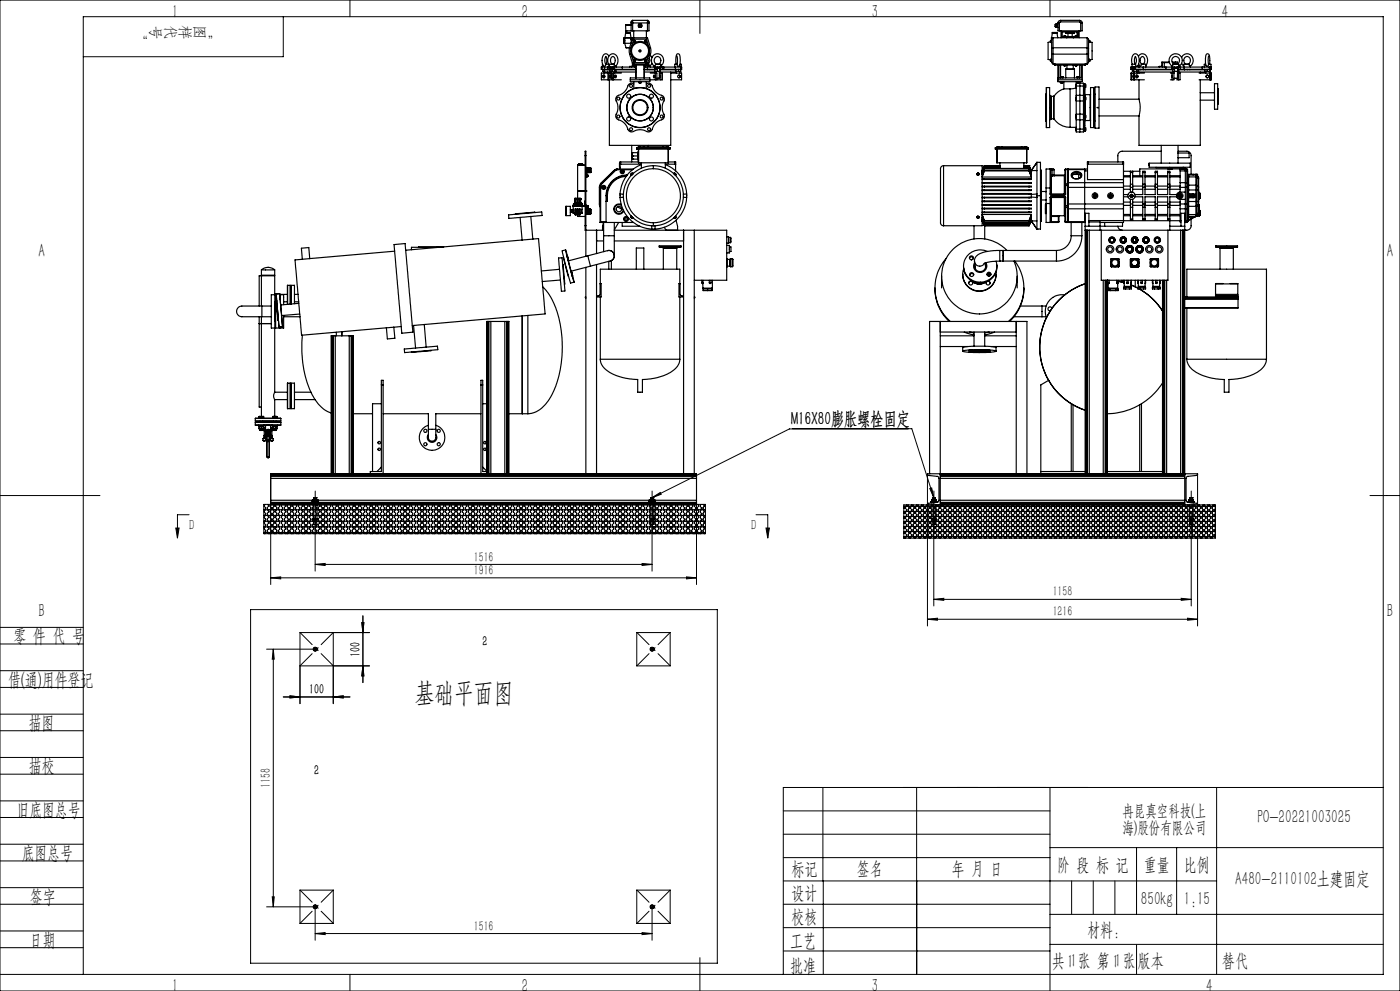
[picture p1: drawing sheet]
<svg xmlns="http://www.w3.org/2000/svg" width="420mm" height="297mm" viewBox="0 0 420 297" stroke-linecap="round" stroke-linejoin="round" font-family="sans-serif">
<defs><g id="words">
<text font-size="8.5" x="124.4" y="210.3">基础平面图</text>
<g font-size="5.6">
<text x="51.6" y="5.3">1</text>
<text x="156.6" y="5.3">2</text>
<text x="261.6" y="5.3">3</text>
<text x="366.5" y="5.3">4</text>
<text x="11.5" y="77">A</text>
<text x="416" y="77">A</text>
<text x="237.3" y="127.4">M16X80膨胀螺栓固定</text>
<text x="11.5" y="184.8">B</text>
<text x="416" y="184.8">B</text>
<text x="4" y="192.4">零 件 代 号</text>
<text x="2.5" y="205.5">借(通)用件登记</text>
<text x="8.7" y="218.5">描图</text>
<text x="8.6" y="231.5">描校</text>
<text x="5" y="244.5">旧底图总号</text>
<text x="377.3" y="246.7">PO-20221003025</text>
<text x="6.5" y="257.5">底图总号</text>
<text x="237.5" y="262.3">标记</text>
<text x="257.1" y="262.3">签名</text>
<text x="285.6" y="262.3">年 月 日</text>
<text x="317.1" y="261">阶 段 标 记</text>
<text x="343.2" y="261">重量</text>
<text x="355.2" y="261">比例</text>
<text x="237.5" y="269.3">设计</text>
<text x="370.6" y="265.2">A480-2110102土建固定</text>
<text x="9" y="270.5">签字</text>
<text x="342.3" y="271.1">850kg</text>
<text x="355.2" y="271.1">1:15</text>
<text x="237.5" y="276.5">校核</text>
<text x="326.1" y="280.4">材料：</text>
<text x="9" y="283.6">日期</text>
<text x="237.1" y="283.7">工艺</text>
<text x="237.1" y="291.3">批准</text>
<text x="315.5" y="289.8">共 张 第 张</text>
<text x="320.1" y="290">11</text>
<text x="333.7" y="290">11</text>
<text x="341.3" y="289.8">版本</text>
<text x="51.6" y="297.3">1</text>
<text x="156.6" y="297.3">2</text>
<text x="261.6" y="297.3">3</text>
<text x="361.9" y="297.3">4</text>
</g>
<text font-size="5.6" fill="#0a0605" x="366.6" y="289.8">替代</text>
<g font-size="4.9">
<text x="336.7" y="244.7">冉昆真空科技(上</text>
<text x="336.7" y="249.6">海)股份有限公司</text>
</g>
<g font-size="4.4" fill="#0a0605">
<text x="44.6" y="8.3" transform="rotate(-180 44.6 8.3)">”</text>
<text x="45.5" y="7.5" transform="rotate(90 45.5 7.5)">号</text>
<text x="49.9" y="7.5" transform="rotate(90 49.9 7.5)">代</text>
<text x="54.2" y="7.5" transform="rotate(90 54.2 7.5)">样</text>
<text x="58.6" y="7.5" transform="rotate(90 58.6 7.5)">图</text>
<text x="66.5" y="8.3" transform="rotate(-180 66.5 8.3)">“</text>
</g>
<g font-size="4.4">
<text x="56.7" y="158.7">D</text>
<text x="225.4" y="158.7">D</text>
</g>
<g font-size="4.2">
<text x="142.1" y="168.3">1516</text>
<text x="142.1" y="172.3">1916</text>
<text x="315.8" y="178.8">1158</text>
<text x="315.8" y="184.7">1216</text>
<text x="108" y="196.8" transform="rotate(-90 108 196.8)">100</text>
<text x="144.8" y="193.7">2</text>
<text x="92.8" y="208">100</text>
<text x="94.3" y="232.3">2</text>
<text x="81.2" y="236.1" transform="rotate(-90 81.2 236.1)">1158</text>
<text x="142.1" y="278.9">1516</text>
</g>
</g></defs>
<g fill="none" stroke="#000" stroke-width=".3">
<path d="M0 0h420v297h-420zM85 5v12h-60M105 0v5M210 0v10M315 0v5M237.8 128.5h35.7l6.6 20.7M272.5 128.5h-35.7l-41.3 20.7M0 148.5h30M52.7 158.3h1l-.5 3zM56.7 154.3h-3.5v7M79.1 151.2h132.5v8.7h-132.5zM79.3 159.9h.1"/>
<path d="M79.3 159.9l.4-.3h.5l.3 .3M79.6 151.2l-.3 .6 .4 .6-.6 .4M80.2 151.2l.3 .6-.3 .3v.3l.3 .4h.5l.4-.4v-.3l-.4-.3 .3-.6M80.5 159.9h.1M81 159.9h.1M81 159.9l.4-.3h.4l.4 .3M81.2 142v33.2M81.9 151.2l.3 .6-.4 .3v.3l.4 .4h.5l.4-.4v-.3l-.4-.3 .3-.6M82.2 159.9h.1M82.7 159.9h.1M82.7 159.9l.4-.3h.5l.3 .3M83.6 151.2l.3 .6-.3 .6 .3 .4h.5l.4-.4-.4-.6 .3-.6"/>
<path d="M83.9 159.9h.1M84.4 159.9h.1M84.4 159.9l.4-.3h.5l.3 .3M85.3 151.2l.3 .6-.3 .6 .3 .4h.5l.4-.4-.4-.6 .3-.6M85.6 159.9h.1M86.1 159.9h.1M86.1 159.9l.4-.3h.5l.3 .3M87 151.2l.3 .6-.3 .6 .3 .4h.5l.4-.4-.4-.6 .3-.6M87.3 159.9h.1M87.8 159.9h.1M87.8 159.9l.4-.3h.5l.3 .3M88.7 151.2l.3 .6-.3 .6 .3 .4h.5l.4-.4-.4-.6 .3-.6"/>
<path d="M89 159.9h.1M89.5 159.9h.1M89.5 159.9l.4-.3h.4l.4 .3M90.4 151.2l.3 .6-.4 .6 .4 .4h.5l.3-.4-.3-.6 .3-.6M90.7 159.9h.1M91.2 159.9h.1M91.2 159.9l.3-.3h.5l.4 .3M92.1 151.2l.3 .6-.4 .6 .4 .4h.5l.4-.4v-.3l-.4-.3 .3-.6M92.4 159.9h.1M92.9 159.9h.1M92.9 159.9l.4-.3h.4l.4 .3M93.8 151.2l.3 .6-.4 .3v.3l.4 .4h.5l.4-.4v-.3l-.4-.3"/>
<path d="M94.1 159.9h.1M94.5 149.2v22M94.6 159.9h.1M94.6 153.5l.4 .6-.4 .4h-.5l-.4-.4 .4-.9-.4-.4h-.4l-.4 .4 .4 .9-.4 .4h-.5l-.4-.4 .4-.9-.4-.4h-.5l-.3 .4 .3 .9-.3 .4h-.5l-.4-.4 .4-.9-.4-.4h-.4l-.4 .4 .4 .9-.4 .4h-.5l-.3-.4 .3-.9-.3-.4h-.5l-.4 .4 .4 .9-.4 .4h-.5l-.3-.4 .3-.9-.3-.4h-.5l-.4 .4 .4 .9-.4 .4h-.5l-.3-.4 .3-.9-.3-.4h-.5l-.4 .4 .4 .9-.4 .4h-.5l-.3-.4 .3-.9-.3-.4h-.5l-.4 .4 .4 .9-.4 .4h-.5l-.4-.4 .4-.9-.4-.4h-.4l-.4 .4 .4 .9-.4 .4h-.5l-.3-.4 .3-.9-.3-.4h-.5l-.4 .4 .4 .9-.6 .4M94.6 155.1l.4 .7-.4 .4h-.5l-.4-.4 .4-.9-.4-.4h-.4l-.4 .4 .4 .9-.4 .4h-.5l-.4-.4 .4-.9-.4-.4h-.5l-.3 .4 .3 .9-.3 .4h-.5l-.4-.4 .4-.9-.4-.4h-.4l-.4 .4 .4 .9-.4 .4h-.5l-.3-.4 .3-.9-.3-.4h-.5l-.4 .4 .4 .9-.4 .4h-.5l-.3-.4 .3-.9-.3-.4h-.5l-.4 .4 .4 .9-.4 .4h-.5l-.3-.4 .3-.9-.3-.4h-.5l-.4 .4 .4 .9-.4 .4h-.5l-.3-.4 .3-.9-.3-.4h-.5l-.4 .4 .4 .9-.4 .4h-.5l-.4-.4 .4-.9-.4-.4h-.4l-.4 .4 .4 .9-.4 .4h-.5l-.3-.4 .3-.9-.3-.4h-.5l-.4 .4 .4 .9-.6 .4M94.6 156.8l.4 .7-.4 .4h-.5l-.4-.4 .4-.9-.4-.4h-.4l-.4 .4 .4 .9-.4 .4h-.5l-.4-.4 .4-.9-.4-.4h-.5l-.3 .4 .3 .9-.3 .4h-.5l-.4-.4 .4-.9-.4-.4h-.4l-.4 .4 .4 .9-.4 .4h-.5l-.3-.4 .3-.9-.3-.4h-.5l-.4 .4 .4 .9-.4 .4h-.5l-.3-.4 .3-.9-.3-.4h-.5l-.4 .4 .4 .9-.4 .4h-.5l-.3-.4 .3-.9-.3-.4h-.5l-.4 .4 .4 .9-.4 .4h-.5l-.3-.4 .3-.9-.3-.4h-.5l-.4 .4 .4 .9-.4 .4h-.5l-.4-.4 .4-.9-.4-.4h-.4l-.4 .4 .4 .9-.4 .4h-.5l-.3-.4 .3-.9-.3-.4h-.5l-.4 .4 .4 .9-.6 .4M94.6 158.6l.4 .3v.3l-.4 .4h-.5l-.4-.4 .4-.9-.4-.4h-.4l-.4 .4 .4 .9-.4 .4h-.5l-.4-.4 .4-.9-.4-.4h-.5l-.3 .4 .3 .9-.3 .4h-.5l-.4-.4 .4-.9-.4-.4h-.4l-.4 .4 .4 .9-.4 .4h-.5l-.3-.4 .3-.9-.3-.4h-.5l-.4 .4 .4 .9-.4 .4h-.5l-.3-.4 .3-.9-.3-.4h-.5l-.4 .4 .4 .9-.4 .4h-.5l-.3-.4 .3-.9-.3-.4h-.5l-.4 .4 .4 .9-.4 .4h-.5l-.3-.4 .3-.9-.3-.4h-.5l-.4 .4 .4 .9-.4 .4h-.5l-.4-.4 .4-.9-.4-.4h-.4l-.4 .4 .4 .9-.4 .4h-.5l-.3-.4 .3-.9-.3-.4h-.5l-.4 .4 .4 .9-.6 .4M94.6 153.2l.4-.4h.4l.4 .4-.4 .6 .4 .7h.5l.4-.4-.4-.6 .4-.7h.5l.3 .4-.3 .6 .3 .7h.5l.4-.4-.4-.6 .4-.7h.4l.4 .4-.4 .6 .4 .7h.5l.3-.4-.3-.6 .3-.7h.5l.4 .4-.4 .6 .4 .7h.5l.3-.4-.3-.6 .3-.7h.5l.4 .4-.4 .6 .4 .7h.5l.3-.4-.3-.6 .3-.7h.5l.4 .4-.4 .6 .4 .7h.5l.3-.4-.3-.6 .3-.7h.5l.4 .4-.4 .6 .4 .7h.5l.4-.4-.4-.6 .4-.7h.4l.4 .4-.4 .6 .4 .7h.5l.3-.4-.3-.6 .3-.7h.5l.4 .4-.4 .6 .4 .7h.5l.3-.4-.3-.6 .3-.7h.5l.4 .4-.4 .6 .4 .7h.5l.3-.4-.3-.6 .3-.7h.5l.4 .4-.4 .6 .4 .7h.5l.3-.4-.3-.6 .3-.7h.5l.4 .4-.4 .6 .4 .7h.5l.3-.4-.3-.6 .3-.7h.5l.4 .4-.4 .6 .4 .7h.5l.3-.4-.3-.6 .3-.7h.5l.4 .4-.4 .6 .4 .7h.5l.3-.4-.3-.6 .3-.7h.5l.4 .4-.4 .6 .4 .7h.5l.3-.4-.3-.6 .3-.7h.5l.4 .4-.4 .6 .4 .7h.4l.4-.4-.4-.6 .4-.7h.5l.4 .4-.4 .6 .4 .7h.5l.3-.4-.3-.6 .3-.7h.5l.4 .4-.4 .6 .4 .7h.5l.3-.4-.3-.6 .3-.7h.5l.4 .4-.4 .6 .4 .7h.5l.3-.4-.3-.6 .3-.7h.5l.4 .4-.4 .6 .4 .7h.5l.3-.4-.3-.6 .3-.7h.5l.4 .4-.4 .6 .4 .7h.4l.4-.4-.4-.6 .4-.7h.5l.3 .4-.3 .6 .3 .7h.5l.4-.4-.4-.6 .4-.7h.5l.4 .4-.4 .6 .4 .7h.4l.4-.4-.4-.6 .4-.7h.5l.4 .4-.4 .6 .4 .7h.4l.4-.4-.4-.6 .4-.7h.5l.4 .4-.4 .6 .4 .7h.5l.3-.4-.3-.6 .3-.7h.5l.4 .4-.4 .6 .4 .7h.4l.4-.4-.4-.6 .4-.7h.5l.3 .4-.3 .6 .3 .7h.5l.4-.4-.4-.6 .4-.7h.5l.3 .4-.3 .6 .3 .7h.5l.4-.4-.4-.6 .4-.7h.5l.3 .4-.3 .6 .3 .7h.5l.4-.4-.4-.6 .4-.7h.5l.3 .4-.3 .6 .3 .7h.5l.4-.4-.4-.6 .4-.7h.5l.4 .4-.4 .6 .4 .7h.4l.4-.4-.4-.6 .4-.7h.5l.3 .4-.3 .6 .3 .7h.5l.4-.4-.4-.6 .4-.7h.5l.3 .4-.3 .6 .3 .7h.5l.4-.4-.4-.6 .4-.7h.5l.3 .4-.3 .6 .3 .7h.5l.4-.4-.4-.6 .4-.7h.5l.3 .4-.3 .6 .3 .7h.5l.4-.4-.4-.6 .4-.7h.5l.3 .4-.3 .6 .3 .7h.5l.4-.4-.4-.6 .4-.7h.5l.3 .4-.3 .6 .3 .7h.5l.4-.4-.4-.6 .4-.7h.5l.3 .4-.3 .6 .3 .7h.5l.4-.4-.4-.6 .4-.7h.4l.4 .4-.4 .6 .4 .7h.5l.4-.4-.4-.6 .4-.7h.4l.4 .4-.4 .6 .4 .7h.5l.4-.4-.4-.6 .4-.7h.5l.3 .4-.3 .6 .3 .7h.5l.4-.4-.4-.6 .4-.7h.5l.3 .4-.3 .6 .3 .7h.5l.4-.4-.4-.6 .4-.7h.5l.3 .4-.3 .6 .3 .7h.5l.4-.4-.4-.6 .4-.7h.5l.3 .4-.3 .6 .3 .7h.5l.4-.4-.4-.6 .4-.7h.4l.4 .4-.4 .6 .4 .7h.5l.3-.4-.3-.6 .3-.7h.5l.4 .4-.4 .6 .4 .7h.5l.4-.4-.4-.6 .4-.7h.4l.4 .4-.4 .6 .4 .7h.5l.4-.4-.4-.6 .4-.7h.4l.4 .4-.4 .6 .4 .7h.5l.4-.4-.4-.6 .4-.7h.5l.3 .4-.3 .6 .3 .7h.5l.4-.4-.4-.6 .4-.7h.4l.4 .4-.4 .6 .4 .7h.5l.3-.4-.3-.6 .3-.7h.5l.4 .4-.4 .6 .4 .7h.5l.3-.4-.3-.6 .3-.7h.5l.4 .4-.4 .6 .4 .7h.5l.3-.4-.3-.6 .3-.7h.5l.4 .4-.4 .6 .4 .7h.5l.3-.4-.3-.6 .3-.7h.5l.4 .4-.4 .6 .4 .7h.5l.4-.4-.4-.6 .4-.7h.4l.4 .4-.4 .6 .4 .7h.5l.3-.4-.3-.6 .3-.7h.5l.4 .4-.4 .6 .4 .7h.5l.3-.4-.3-.6 .3-.7h.5l.4 .4-.4 .6 .4 .7h.5l.3-.4-.3-.6 .3-.7h.5l.4 .4-.4 .6 .4 .7h.5l.3-.4-.3-.6 .3-.7h.5l.4 .4-.4 .6 .4 .7h.5l.3-.4-.3-.6 .3-.7h.5l.4 .4-.4 .6M94.6 154.9l.4-.4h.4l.4 .4-.4 .6 .4 .7h.5l.4-.4-.4-.7 .4-.6h.5l.3 .4-.3 .6 .3 .7h.5l.4-.4-.4-.7 .4-.6h.4l.4 .4-.4 .6 .4 .7h.5l.3-.4-.3-.7 .3-.6h.5l.4 .4-.4 .6 .4 .7h.5l.3-.4-.3-.7 .3-.6h.5l.4 .4-.4 .6 .4 .7h.5l.3-.4-.3-.7 .3-.6h.5l.4 .4-.4 .6 .4 .7h.5l.3-.4-.3-.7 .3-.6h.5l.4 .4-.4 .6 .4 .7h.5l.4-.4-.4-.7 .4-.6h.4l.4 .4-.4 .6 .4 .7h.5l.3-.4-.3-.7 .3-.6h.5l.4 .4-.4 .6 .4 .7h.5l.3-.4-.3-.7 .3-.6h.5l.4 .4-.4 .6 .4 .7h.5l.3-.4-.3-.7 .3-.6h.5l.4 .4-.4 .6 .4 .7h.5l.3-.4-.3-.7 .3-.6h.5l.4 .4-.4 .6 .4 .7h.5l.3-.4-.3-.7 .3-.6h.5l.4 .4-.4 .6 .4 .7h.5l.3-.4-.3-.7 .3-.6h.5l.4 .4-.4 .6 .4 .7h.5l.3-.4-.3-.7 .3-.6h.5l.4 .4-.4 .6 .4 .7h.5l.3-.4-.3-.7 .3-.6h.5l.4 .4-.4 .6 .4 .7h.4l.4-.4-.4-.7 .4-.6h.5l.4 .4-.4 .6 .4 .7h.5l.3-.4-.3-.7 .3-.6h.5l.4 .4-.4 .6 .4 .7h.5l.3-.4-.3-.7 .3-.6h.5l.4 .4-.4 .6 .4 .7h.5l.3-.4-.3-.7 .3-.6h.5l.4 .4-.4 .6 .4 .7h.5l.3-.4-.3-.7 .3-.6h.5l.4 .4-.4 .6 .4 .7h.4l.4-.4-.4-.7 .4-.6h.5l.3 .4-.3 .6 .3 .7h.5l.4-.4-.4-.7 .4-.6h.5l.4 .4-.4 .6 .4 .7h.4l.4-.4-.4-.7 .4-.6h.5l.4 .4-.4 .6 .4 .7h.4l.4-.4-.4-.7 .4-.6h.5l.4 .4-.4 .6 .4 .7h.5l.3-.4-.3-.7 .3-.6h.5l.4 .4-.4 .6 .4 .7h.4l.4-.4-.4-.7 .4-.6h.5l.3 .4-.3 .6 .3 .7h.5l.4-.4-.4-.7 .4-.6h.5l.3 .4-.3 .6 .3 .7h.5l.4-.4-.4-.7 .4-.6h.5l.3 .4-.3 .6 .3 .7h.5l.4-.4-.4-.7 .4-.6h.5l.3 .4-.3 .6 .3 .7h.5l.4-.4-.4-.7 .4-.6h.5l.4 .4-.4 .6 .4 .7h.4l.4-.4-.4-.7 .4-.6h.5l.3 .4-.3 .6 .3 .7h.5l.4-.4-.4-.7 .4-.6h.5l.3 .4-.3 .6 .3 .7h.5l.4-.4-.4-.7 .4-.6h.5l.3 .4-.3 .6 .3 .7h.5l.4-.4-.4-.7 .4-.6h.5l.3 .4-.3 .6 .3 .7h.5l.4-.4-.4-.7 .4-.6h.5l.3 .4-.3 .6 .3 .7h.5l.4-.4-.4-.7 .4-.6h.5l.3 .4-.3 .6 .3 .7h.5l.4-.4-.4-.7 .4-.6h.5l.3 .4-.3 .6 .3 .7h.5l.4-.4-.4-.7 .4-.6h.4l.4 .4-.4 .6 .4 .7h.5l.4-.4-.4-.7 .4-.6h.4l.4 .4-.4 .6 .4 .7h.5l.4-.4-.4-.7 .4-.6h.5l.3 .4-.3 .6 .3 .7h.5l.4-.4-.4-.7 .4-.6h.5l.3 .4-.3 .6 .3 .7h.5l.4-.4-.4-.7 .4-.6h.5l.3 .4-.3 .6 .3 .7h.5l.4-.4-.4-.7 .4-.6h.5l.3 .4-.3 .6 .3 .7h.5l.4-.4-.4-.7 .4-.6h.4l.4 .4-.4 .6 .4 .7h.5l.3-.4-.3-.7 .3-.6h.5l.4 .4-.4 .6 .4 .7h.5l.4-.4-.4-.7 .4-.6h.4l.4 .4-.4 .6 .4 .7h.5l.4-.4-.4-.7 .4-.6h.4l.4 .4-.4 .6 .4 .7h.5l.4-.4-.4-.7 .4-.6h.5l.3 .4-.3 .6 .3 .7h.5l.4-.4-.4-.7 .4-.6h.4l.4 .4-.4 .6 .4 .7h.5l.3-.4-.3-.7 .3-.6h.5l.4 .4-.4 .6 .4 .7h.5l.3-.4-.3-.7 .3-.6h.5l.4 .4-.4 .6 .4 .7h.5l.3-.4-.3-.7 .3-.6h.5l.4 .4-.4 .6 .4 .7h.5l.3-.4-.3-.7 .3-.6h.5l.4 .4-.4 .6 .4 .7h.5l.4-.4-.4-.7 .4-.6h.4l.4 .4-.4 .6 .4 .7h.5l.3-.4-.3-.7 .3-.6h.5l.4 .4-.4 .6 .4 .7h.5l.3-.4-.3-.7 .3-.6h.5l.4 .4-.4 .6 .4 .7h.5l.3-.4-.3-.7 .3-.6h.5l.4 .4-.4 .6 .4 .7h.5l.3-.4-.3-.7 .3-.6h.5l.4 .4-.4 .6 .4 .7h.5l.3-.4-.3-.7 .3-.6h.5l.4 .4-.4 .6M94.6 156.6l.4-.4h.4l.4 .4-.4 .6 .4 .7h.5l.4-.4-.4-.7 .4-.6h.5l.3 .4-.3 .6 .3 .7h.5l.4-.4-.4-.7 .4-.6h.4l.4 .4-.4 .6 .4 .7h.5l.3-.4-.3-.7 .3-.6h.5l.4 .4-.4 .6 .4 .7h.5l.3-.4-.3-.7 .3-.6h.5l.4 .4-.4 .6 .4 .7h.5l.3-.4-.3-.7 .3-.6h.5l.4 .4-.4 .6 .4 .7h.5l.3-.4-.3-.7 .3-.6h.5l.4 .4-.4 .6 .4 .7h.5l.4-.4-.4-.7 .4-.6h.4l.4 .4-.4 .6 .4 .7h.5l.3-.4-.3-.7 .3-.6h.5l.4 .4-.4 .6 .4 .7h.5l.3-.4-.3-.7 .3-.6h.5l.4 .4-.4 .6 .4 .7h.5l.3-.4-.3-.7 .3-.6h.5l.4 .4-.4 .6 .4 .7h.5l.3-.4-.3-.7 .3-.6h.5l.4 .4-.4 .6 .4 .7h.5l.3-.4-.3-.7 .3-.6h.5l.4 .4-.4 .6 .4 .7h.5l.3-.4-.3-.7 .3-.6h.5l.4 .4-.4 .6 .4 .7h.5l.3-.4-.3-.7 .3-.6h.5l.4 .4-.4 .6 .4 .7h.5l.3-.4-.3-.7 .3-.6h.5l.4 .4-.4 .6 .4 .7h.4l.4-.4-.4-.7 .4-.6h.5l.4 .4-.4 .6 .4 .7h.5l.3-.4-.3-.7 .3-.6h.5l.4 .4-.4 .6 .4 .7h.5l.3-.4-.3-.7 .3-.6h.5l.4 .4-.4 .6 .4 .7h.5l.3-.4-.3-.7 .3-.6h.5l.4 .4-.4 .6 .4 .7h.5l.3-.4-.3-.7 .3-.6h.5l.4 .4-.4 .6 .4 .7h.4l.4-.4-.4-.7 .4-.6h.5l.3 .4-.3 .6 .3 .7h.5l.4-.4-.4-.7 .4-.6h.5l.4 .4-.4 .6 .4 .7h.4l.4-.4-.4-.7 .4-.6h.5l.4 .4-.4 .6 .4 .7h.4l.4-.4-.4-.7 .4-.6h.5l.4 .4-.4 .6 .4 .7h.5l.3-.4-.3-.7 .3-.6h.5l.4 .4-.4 .6 .4 .7h.4l.4-.4-.4-.7 .4-.6h.5l.3 .4-.3 .6 .3 .7h.5l.4-.4-.4-.7 .4-.6h.5l.3 .4-.3 .6 .3 .7h.5l.4-.4-.4-.7 .4-.6h.5l.3 .4-.3 .6 .3 .7h.5l.4-.4-.4-.7 .4-.6h.5l.3 .4-.3 .6 .3 .7h.5l.4-.4-.4-.7 .4-.6h.5l.4 .4-.4 .6 .4 .7h.4l.4-.4-.4-.7 .4-.6h.5l.3 .4-.3 .6 .3 .7h.5l.4-.4-.4-.7 .4-.6h.5l.3 .4-.3 .6 .3 .7h.5l.4-.4-.4-.7 .4-.6h.5l.3 .4-.3 .6 .3 .7h.5l.4-.4-.4-.7 .4-.6h.5l.3 .4-.3 .6 .3 .7h.5l.4-.4-.4-.7 .4-.6h.5l.3 .4-.3 .6 .3 .7h.5l.4-.4-.4-.7 .4-.6h.5l.3 .4-.3 .6 .3 .7h.5l.4-.4-.4-.7 .4-.6h.5l.3 .4-.3 .6 .3 .7h.5l.4-.4-.4-.7 .4-.6h.4l.4 .4-.4 .6 .4 .7h.5l.4-.4-.4-.7 .4-.6h.4l.4 .4-.4 .6 .4 .7h.5l.4-.4-.4-.7 .4-.6h.5l.3 .4-.3 .6 .3 .7h.5l.4-.4-.4-.7 .4-.6h.5l.3 .4-.3 .6 .3 .7h.5l.4-.4-.4-.7 .4-.6h.5l.3 .4-.3 .6 .3 .7h.5l.4-.4-.4-.7 .4-.6h.5l.3 .4-.3 .6 .3 .7h.5l.4-.4-.4-.7 .4-.6h.4l.4 .4-.4 .6 .4 .7h.5l.3-.4-.3-.7 .3-.6h.5l.4 .4-.4 .6 .4 .7h.5l.4-.4-.4-.7 .4-.6h.4l.4 .4-.4 .6 .4 .7h.5l.4-.4-.4-.7 .4-.6h.4l.4 .4-.4 .6 .4 .7h.5l.4-.4-.4-.7 .4-.6h.5l.3 .4-.3 .6 .3 .7h.5l.4-.4-.4-.7 .4-.6h.4l.4 .4-.4 .6 .4 .7h.5l.3-.4-.3-.7 .3-.6h.5l.4 .4-.4 .6 .4 .7h.5l.3-.4-.3-.7 .3-.6h.5l.4 .4-.4 .6 .4 .7h.5l.3-.4-.3-.7 .3-.6h.5l.4 .4-.4 .6 .4 .7h.5l.3-.4-.3-.7 .3-.6h.5l.4 .4-.4 .6 .4 .7h.5l.4-.4-.4-.7 .4-.6h.4l.4 .4-.4 .6 .4 .7h.5l.3-.4-.3-.7 .3-.6h.5l.4 .4-.4 .6 .4 .7h.5l.3-.4-.3-.7 .3-.6h.5l.4 .4-.4 .6 .4 .7h.5l.3-.4-.3-.7 .3-.6h.5l.4 .4-.4 .6 .4 .7h.5l.3-.4-.3-.7 .3-.6h.5l.4 .4-.4 .6 .4 .7h.5l.3-.4-.3-.7 .3-.6h.5l.4 .4-.4 .6M94.6 158.3l.4-.4h.4l.4 .4v.3l-.4 .3v.3l.4 .4h.5l.4-.4v-.3l-.4-.3v-.3l.4-.4h.5l.3 .4-.3 .6 .3 .7h.5l.4-.4-.4-.6 .4-.7h.4l.4 .4-.4 .6 .4 .7h.5l.3-.4-.3-.6 .3-.7h.5l.4 .4-.4 .6 .4 .7h.5l.3-.4-.3-.6 .3-.7h.5l.4 .4-.4 .6 .4 .7h.5l.3-.4-.3-.6 .3-.7h.5l.4 .4-.4 .6 .4 .7h.5l.3-.4-.3-.6 .3-.7h.5l.4 .4-.4 .6 .4 .7h.5l.4-.4v-.3l-.4-.3v-.3l.4-.4h.4l.4 .4v.3l-.4 .3v.3l.4 .4h.5l.3-.4v-.3l-.3-.3v-.3l.3-.4h.5l.4 .4v.3l-.4 .3v.3l.4 .4h.5l.3-.4v-.3l-.3-.3v-.3l.3-.4h.5l.4 .4-.4 .6 .4 .7h.5l.3-.4-.3-.6 .3-.7h.5l.4 .4-.4 .6 .4 .7h.5l.3-.4-.3-.6 .3-.7h.5l.4 .4-.4 .6 .4 .7h.5l.3-.4-.3-.6 .3-.7h.5l.4 .4-.4 .6 .4 .7h.5l.3-.4-.3-.6 .3-.7h.5l.4 .4-.4 .6 .4 .7h.5l.3-.4-.3-.6 .3-.7h.5l.4 .4-.4 .6 .4 .7h.5l.3-.4v-.3l-.3-.3v-.3l.3-.4h.5l.4 .4v.3l-.4 .3v.3l.4 .4h.4l.4-.4v-.3l-.4-.3v-.3l.4-.4h.5l.4 .4v.3l-.4 .3v.3l.4 .4h.5l.3-.4-.3-.6 .3-.7h.5l.4 .4-.4 .6 .4 .7h.5l.3-.4-.3-.6 .3-.7h.5l.4 .4-.4 .6 .4 .7h.5l.3-.4-.3-.6 .3-.7h.5l.4 .4-.4 .6 .4 .7h.5l.3-.4-.3-.6 .3-.7h.5l.4 .4-.4 .6 .4 .7h.4l.4-.4-.4-.6 .4-.7h.5l.3 .4-.3 .6 .3 .7h.5l.4-.4-.4-.6 .4-.7h.5l.4 .4v.3l-.4 .3v.3l.4 .4h.4l.4-.4v-.3l-.4-.3v-.3l.4-.4h.5l.4 .4v.3l-.4 .3v.3l.4 .4h.4l.4-.4v-.3l-.4-.3v-.3l.4-.4h.5l.4 .4v.3l-.4 .3v.3l.4 .4h.5l.3-.4-.3-.6 .3-.7h.5l.4 .4-.4 .6 .4 .7h.4l.4-.4-.4-.6 .4-.7h.5l.3 .4-.3 .6 .3 .7h.5l.4-.4-.4-.6 .4-.7h.5l.3 .4-.3 .6 .3 .7h.5l.4-.4-.4-.6 .4-.7h.5l.3 .4-.3 .6 .3 .7h.5l.4-.4-.4-.6 .4-.7h.5l.3 .4-.3 .6 .3 .7h.5l.4-.4-.4-.6 .4-.7h.5l.4 .4v.3l-.4 .3v.3l.4 .4h.4l.4-.4v-.3l-.4-.3v-.3l.4-.4h.5l.3 .4v.3l-.3 .3v.3l.3 .4h.5l.4-.4v-.3l-.4-.3v-.3l.4-.4h.5l.3 .4v.3l-.3 .3v.3l.3 .4h.5l.4-.4-.4-.6 .4-.7h.5l.3 .4-.3 .6 .3 .7h.5l.4-.4-.4-.6 .4-.7h.5l.3 .4-.3 .6 .3 .7h.5l.4-.4-.4-.6 .4-.7h.5l.3 .4-.3 .6 .3 .7h.5l.4-.4-.4-.6 .4-.7h.5l.3 .4-.3 .6 .3 .7h.5l.4-.4-.4-.6 .4-.7h.5l.3 .4-.3 .6 .3 .7h.5l.4-.4v-.3l-.4-.3v-.3l.4-.4h.4l.4 .4v.3l-.4 .3v.3l.4 .4h.5l.4-.4v-.3l-.4-.3v-.3l.4-.4h.4l.4 .4v.3l-.4 .3v.3l.4 .4h.5l.4-.4v-.3l-.4-.3v-.3l.4-.4h.5l.3 .4-.3 .6 .3 .7h.5l.4-.4-.4-.6 .4-.7h.5l.3 .4-.3 .6 .3 .7h.5l.4-.4-.4-.6 .4-.7h.5l.3 .4-.3 .6 .3 .7h.5l.4-.4-.4-.6 .4-.7h.5l.3 .4-.3 .6 .3 .7h.5l.4-.4-.4-.6 .4-.7h.4l.4 .4-.4 .6 .4 .7h.5l.3-.4-.3-.6 .3-.7h.5l.4 .4-.4 .6 .4 .7h.5l.4-.4v-.3l-.4-.3v-.3l.4-.4h.4l.4 .4v.3l-.4 .3v.3l.4 .4h.5l.4-.4v-.3l-.4-.3v-.3l.4-.4h.4l.4 .4v.3l-.4 .3v.3l.4 .4h.5l.4-.4v-.3l-.4-.3v-.3l.4-.4h.5l.3 .4-.3 .6 .3 .7h.5l.4-.4-.4-.6 .4-.7h.4l.4 .4-.4 .6 .4 .7h.5l.3-.4-.3-.6 .3-.7h.5l.4 .4-.4 .6 .4 .7h.5l.3-.4-.3-.6 .3-.7h.5l.4 .4-.4 .6 .4 .7h.5l.3-.4-.3-.6 .3-.7h.5l.4 .4-.4 .6 .4 .7h.5l.3-.4-.3-.6 .3-.7h.5l.4 .4-.4 .6 .4 .7h.5l.4-.4v-.3l-.4-.3v-.3l.4-.4h.4l.4 .4v.3l-.4 .3v.3l.4 .4h.5l.3-.4v-.3l-.3-.3v-.3l.3-.4h.5l.4 .4v.3l-.4 .3v.3l.4 .4h.5l.3-.4v-.3l-.3-.3v-.3l.3-.4h.5l.4 .4-.4 .6 .4 .7h.5l.3-.4-.3-.6 .3-.7h.5l.4 .4-.4 .6 .4 .7h.5l.3-.4-.3-.6 .3-.7h.5l.4 .4-.4 .6 .4 .7h.5l.3-.4-.3-.6 .3-.7h.5l.4 .4-.4 .6M94.6 159.9l.4-.3h.4l.4 .3"/>
<path d="M94.9 151.2l-.3 .3M95.5 151.2l.3 .6-.4 .3v.3l.4 .4h.5l.4-.4v-.3l-.4-.3 .3-.6M95.8 159.9h.1M96.3 159.9h.1M96.3 159.9l.4-.3h.5l.3 .3M97.2 151.2l.3 .6-.3 .6 .3 .4h.5l.4-.4-.4-.6 .3-.6M97.5 159.9h.1M98 159.9h.1M98 159.9l.4-.3h.4l.4 .3M98.9 151.2l.3 .6-.4 .6 .4 .4h.5l.3-.4-.3-.6 .3-.6M99.2 159.9h.1M99.7 159.9h.1"/>
<path d="M99.7 159.9l.3-.3h.5l.4 .3M100.6 151.2l.3 .6-.4 .6 .4 .4h.5l.3-.4-.3-.6 .3-.6M100.9 159.9h.1M101.4 159.9h.1M101.4 159.9l.3-.3h.5l.4 .3M102.3 151.2l.3 .6-.4 .6 .4 .4h.5l.3-.4-.3-.6 .3-.6M102.6 159.9h.1M103.1 159.9h.1M103.1 159.9l.3-.3h.5l.4 .3M104 151.2l.3 .6-.4 .6 .4 .4h.5l.3-.4-.3-.6 .3-.6M104.3 159.9h.1M104.8 159.9h.1"/>
<path d="M104.8 159.9l.3-.3h.5l.4 .3M105.7 151.2l.3 .6-.4 .6 .4 .4h.5l.4-.4v-.3l-.4-.3 .3-.6M106 159.9h.1M106.5 159.9h.1M106.5 159.9l.4-.3h.4l.4 .3M107.4 151.2l.3 .6-.4 .3v.3l.4 .4h.5l.3-.4v-.3l-.3-.3 .3-.6M107.7 159.9h.1M108.2 159.9h.1M108.2 159.9l.3-.3h.5l.4 .3M109.1 151.2l.3 .6-.4 .3v.3l.4 .4h.5l.3-.4v-.3l-.3-.3 .3-.6M109.4 159.9h.1M109.9 159.9h.1"/>
<path d="M109.9 159.9l.3-.3h.5l.4 .3M110.8 151.2l.3 .6-.4 .6 .4 .4h.5l.3-.4-.3-.6 .3-.6M111.1 159.9h.1M111.6 159.9h.1M111.6 159.9l.3-.3h.5l.4 .3M112.5 151.2l.3 .6-.4 .6 .4 .4h.5l.3-.4-.3-.6 .3-.6M112.8 159.9h.1M113.3 159.9h.1M113.3 159.9l.3-.3h.5l.4 .3M114.2 151.2l.3 .6-.4 .6 .4 .4h.5l.3-.4-.3-.6 .3-.6M114.5 159.9h.1M115 159.9h.1"/>
<path d="M115 159.9l.3-.3h.5l.4 .3M115.9 151.2l.3 .6-.4 .6 .4 .4h.5l.3-.4-.3-.6 .2-.6M116.2 159.9h.1M116.7 159.9h.1M116.7 159.9l.3-.3h.5l.4 .3M117.6 151.2l.3 .6-.4 .6 .4 .4h.5l.3-.4-.3-.6 .3-.6M117.9 159.9h.1M118.4 159.9h.1M118.4 159.9l.3-.3h.5l.4 .3M119.3 151.2l.3 .6-.4 .6 .4 .4h.5l.3-.4v-.3l-.3-.3 .3-.6M119.6 159.9h.1M120.1 159.9h.1"/>
<path d="M120.1 159.9l.3-.3h.5l.4 .3M121 151.2l.3 .6-.4 .3v.3l.4 .4h.4l.4-.4v-.3l-.4-.3 .4-.6M121.3 159.9h.1M121.7 159.9h.1M121.7 159.9l.4-.3h.5l.4 .3M122.7 151.2l.3 .6-.4 .3v.3l.4 .4h.5l.3-.4-.3-.6 .3-.6M123 159.9h.1M123.5 159.9h.1M123.5 159.9l.3-.3h.5l.4 .3M124.4 151.2l.3 .6-.4 .6 .4 .4h.5l.3-.4-.3-.6 .2-.6M124.7 159.9h.1M125.2 159.9h.1"/>
<path d="M125.2 159.9l.3-.3h.5l.4 .3M126.1 151.2l.3 .6-.4 .6 .4 .4h.5l.3-.4-.3-.6 .2-.6M126.4 159.9h.1M126.9 159.9h.1M126.9 159.9l.3-.3h.5l.4 .3M127.8 151.2l.3 .6-.4 .6 .4 .4h.5l.3-.4-.3-.6 .2-.6M128.1 159.9h.1M128.6 159.9h.1M128.6 159.9l.3-.3h.5l.4 .3M129.5 151.2l.3 .6-.4 .6 .4 .4h.4l.4-.4-.4-.6 .3-.6M129.8 159.9h.1M130.2 159.9h.1"/>
<path d="M130.2 159.9l.4-.3h.5l.3 .3M131.2 151.2l.2 .6-.3 .6 .3 .4h.5l.4-.4-.4-.6 .4-.6M131.4 159.9h.1M131.9 159.9h.1M131.9 159.9l.4-.3h.5l.4 .3M132.9 151.2l.3 .6-.4 .3v.3l.4 .4h.4l.4-.4v-.3l-.4-.3 .3-.6M133.2 159.9h.1M133.6 159.9h.1M133.6 159.9l.4-.3h.5l.4 .3M134.5 151.2l.4 .6-.4 .3v.3l.4 .4h.4l.4-.4v-.3l-.4-.3 .3-.6M134.9 159.9h.1M135.3 159.9h.1"/>
<path d="M135.3 159.9l.4-.3h.5l.4 .3M136.2 151.2l.4 .6-.4 .3v.3l.4 .4h.5l.3-.4-.3-.6 .2-.6M136.6 159.9h.1M137.1 159.9h.1M137.1 159.9l.3-.3h.5l.4 .3M137.9 151.2l.4 .6-.4 .6 .4 .4h.4l.4-.4-.4-.6 .3-.6M138.3 159.9h.1M138.7 159.9h.1M138.7 159.9l.4-.3h.5l.3 .3M139.7 151.2l.2 .6-.3 .6 .3 .4h.5l.4-.4-.4-.6 .3-.6M139.9 159.9h.1M140.4 159.9h.1"/>
<path d="M140.4 159.9l.4-.3h.5l.3 .3M141.4 151.2l.2 .6-.3 .6 .3 .4h.5l.4-.4-.4-.6 .3-.6M141.6 159.9h.1M142.1 159.9h.1M142.1 159.9l.4-.3h.5l.3 .3M143.1 151.2l.2 .6-.3 .6 .3 .4h.5l.4-.4-.4-.6 .3-.6M143.3 159.9h.1M143.8 159.9h.1M143.8 159.9l.4-.3h.5l.3 .3M144.7 151.2l.3 .6-.3 .6 .3 .4h.5l.4-.4-.4-.6 .3-.6M145 159.9h.1M145.5 159.9h.1"/>
<path d="M145.5 159.9l.4-.3h.5l.4 .3M146.4 151.2l.4 .6-.4 .3v.3l.4 .4h.4l.4-.4v-.3l-.4-.3 .3-.6M146.8 159.9h.1M147.2 159.9h.1M147.2 159.9l.4-.3h.5l.3 .3M148.1 151.2l.3 .6-.3 .3v.3l.3 .4h.5l.4-.4v-.3l-.4-.3 .3-.6M148.4 159.9h.1M148.9 159.9h.1M148.9 159.9l.4-.3h.5l.3 .3M149.8 151.2l.3 .6-.3 .3v.3l.3 .4h.5l.4-.4-.4-.6 .3-.6M150.1 159.9h.1M150.6 159.9h.1"/>
<path d="M150.6 159.9l.4-.3h.5l.3 .3M151.5 151.2l.3 .6-.3 .6 .3 .4h.5l.4-.4-.4-.6 .3-.6M151.8 159.9h.1M152.3 159.9h.1M152.3 159.9l.4-.3h.5l.3 .3M153.2 151.2l.3 .6-.3 .6 .3 .4h.5l.4-.4-.4-.6 .3-.6M153.5 159.9h.1M154 159.9h.1M154 159.9l.4-.3h.5l.3 .3M154.9 151.2l.3 .6-.3 .6 .3 .4h.5l.4-.4-.4-.6 .3-.6M155.2 159.9h.1M155.7 159.9h.1"/>
<path d="M155.7 159.9l.4-.3h.5l.3 .3M156.6 151.2l.3 .6-.3 .6 .3 .4h.5l.4-.4-.4-.6 .3-.6M156.9 159.9h.1M157.4 159.9h.1M157.4 159.9l.4-.3h.5l.3 .3M158.3 151.2l.3 .6-.3 .6 .3 .4h.5l.4-.4v-.3l-.4-.3 .3-.6M158.6 159.9h.1M159.1 159.9h.1M159.1 159.9l.4-.3h.4l.4 .3M160 151.2l.3 .6-.4 .3v.3l.4 .4h.5l.4-.4v-.3l-.4-.3 .3-.6M160.3 159.9h.1M160.8 159.9h.1"/>
<path d="M160.8 159.9l.4-.3h.4l.4 .3M161.7 151.2l.3 .6-.4 .3v.3l.4 .4h.5l.4-.4v-.3l-.4-.3 .3-.6M162 159.9h.1M162.5 159.9h.1M162.5 159.9l.4-.3h.5l.3 .3M163.4 151.2l.3 .6-.3 .6 .3 .4h.5l.4-.4-.4-.6 .3-.6M163.7 159.9h.1M164.2 159.9h.1M164.2 159.9l.4-.3h.5l.3 .3M165.1 151.2l.3 .6-.3 .6 .3 .4h.5l.4-.4-.4-.6 .3-.6M165.4 159.9h.1M165.9 159.9h.1"/>
<path d="M165.9 159.9l.4-.3h.5l.3 .3M166.8 151.2l.3 .6-.3 .6 .3 .4h.5l.4-.4-.4-.6 .3-.6M167.1 159.9h.1M167.6 159.9h.1M167.6 159.9l.4-.3h.5l.3 .3M168.5 151.2l.3 .6-.3 .6 .3 .4h.5l.4-.4-.4-.6 .3-.6M168.8 159.9h.1M169.3 159.9h.1M169.3 159.9l.4-.3h.4l.4 .3M170.2 151.2l.3 .6-.4 .6 .4 .4h.5l.3-.4-.3-.6 .3-.6M170.5 159.9h.1M171 159.9h.1"/>
<path d="M171 159.9l.3-.3h.5l.4 .3M171.9 151.2l.3 .6-.4 .6 .4 .4h.5l.4-.4v-.3l-.4-.3 .3-.6M172.2 159.9h.1M172.7 159.9h.1M172.7 159.9l.4-.3h.4l.4 .3M173.6 151.2l.3 .6-.4 .3v.3l.4 .4h.5l.4-.4v-.3l-.4-.3 .3-.6M173.9 159.9h.1M174.4 159.9h.1M174.4 159.9l.4-.3h.4l.4 .3M175.3 151.2l.3 .6-.4 .3v.3l.4 .4h.5l.4-.4v-.3l-.4-.3 .3-.6M175.6 159.9h.1M176.1 159.9h.1"/>
<path d="M176.1 159.9l.4-.3h.5l.3 .3M177 151.2l.3 .6-.3 .6 .3 .4h.5l.4-.4-.4-.6 .3-.6M177.3 159.9h.1M177.8 159.9h.1M177.8 159.9l.4-.3h.4l.4 .3M178.7 151.2l.3 .6-.4 .6 .4 .4h.5l.3-.4-.3-.6 .3-.6M179 159.9h.1M179.5 159.9h.1M179.5 159.9l.3-.3h.5l.4 .3M180.4 151.2l.3 .6-.4 .6 .4 .4h.5l.3-.4-.3-.6 .3-.6M180.7 159.9h.1M181.2 159.9h.1"/>
<path d="M181.2 159.9l.3-.3h.5l.4 .3M182.1 151.2l.3 .6-.4 .6 .4 .4h.5l.3-.4-.3-.6 .3-.6M182.4 159.9h.1M182.9 159.9h.1M182.9 159.9l.3-.3h.5l.4 .3M183.8 151.2l.3 .6-.4 .6 .4 .4h.5l.3-.4-.3-.6 .3-.6M184.1 159.9h.1M184.6 159.9h.1M184.6 159.9l.3-.3h.5l.4 .3M185.5 151.2l.3 .6-.4 .6 .4 .4h.5l.4-.4v-.3l-.4-.3 .3-.6M185.8 159.9h.1M186.3 159.9h.1"/>
<path d="M186.3 159.9l.4-.3h.4l.4 .3M187.2 151.2l.3 .6-.4 .3v.3l.4 .4h.5l.3-.4v-.3l-.3-.3 .3-.6M187.5 159.9h.1M188 159.9h.1M188 159.9l.3-.3h.5l.4 .3M188.9 151.2l.3 .6-.4 .3v.3l.4 .4h.5l.3-.4v-.3l-.3-.3 .3-.6M189.2 159.9h.1M189.7 159.9h.1M189.7 159.9l.3-.3h.5l.4 .3M190.6 151.2l.3 .6-.4 .6 .4 .4h.5l.3-.4-.3-.6 .3-.6M190.9 159.9h.1M191.4 159.9h.1"/>
<path d="M191.4 159.9l.3-.3h.5l.4 .3M192.3 151.2l.3 .6-.4 .6 .4 .4h.5l.3-.4-.3-.6 .3-.6M192.6 159.9h.1M193.1 159.9h.1M193.1 159.9l.3-.3h.5l.4 .3M194 151.2l.3 .6-.4 .6 .4 .4h.5l.3-.4-.3-.6 .3-.6M194.3 159.9h.1M194.8 159.9h.1M194.8 159.9l.3-.3h.5l.4 .3M195.5 149.2l2.6-1.6 .3 .5zM195.6 149.2v22M195.6 154.1l.4 .4h.5l.3-.4-.3-.9 .3-.4h.5l.4 .4-.4 .9 .4 .4h.5l.3-.4-.3-.9 .3-.4h.5l.4 .4-.4 .9 .4 .4h.4l.4-.4-.4-.9 .4-.4h.5l.4 .4-.4 .9 .4 .4h.4l.4-.4-.4-.9 .4-.4h.5l.4 .4-.4 .9 .4 .4h.5l.3-.4-.3-.9 .3-.4h.5l.4 .4-.4 .9 .4 .4h.5l.3-.4-.3-.9 .3-.4h.5l.4 .4-.4 .9 .4 .4h.5l.3-.4-.3-.9 .3-.4h.5l.4 .4-.4 .9 .4 .4h.5l.3-.4-.3-.9 .3-.4h.5l.3 .4-.3 .9 .3 .4h.5l.4-.4-.4-.9 .4-.4h.5l.3 .4-.3 .9 .3 .4h.4"/>
<path d="M195.6 155.8l.4 .4h.5l.3-.4-.3-.9 .3-.4h.5l.4 .4-.4 .9 .4 .4h.5l.3-.4-.3-.9 .3-.4h.5l.4 .4-.4 .9 .4 .4h.4l.4-.4-.4-.9 .4-.4h.5l.4 .4-.4 .9 .4 .4h.4l.4-.4-.4-.9 .4-.4h.5l.4 .4-.4 .9 .4 .4h.5l.3-.4-.3-.9 .3-.4h.5l.4 .4-.4 .9 .4 .4h.5l.3-.4-.3-.9 .3-.4h.5l.4 .4-.4 .9 .4 .4h.5l.3-.4-.3-.9 .3-.4h.5l.4 .4-.4 .9 .4 .4h.5l.3-.4-.3-.9 .3-.4h.5l.3 .4-.3 .9 .3 .4h.5l.4-.4-.4-.9 .4-.4h.5l.3 .4-.3 .9 .3 .4h.4M195.6 157.5l.4 .4h.5l.3-.4-.3-.9 .3-.4h.5l.4 .4-.4 .9 .4 .4h.5l.3-.4-.3-.9 .3-.4h.5l.4 .4-.4 .9 .4 .4h.4l.4-.4-.4-.9 .4-.4h.5l.4 .4-.4 .9 .4 .4h.4l.4-.4-.4-.9 .4-.4h.5l.4 .4-.4 .9 .4 .4h.5l.3-.4-.3-.9 .3-.4h.5l.4 .4-.4 .9 .4 .4h.5l.3-.4-.3-.9 .3-.4h.5l.4 .4-.4 .9 .4 .4h.5l.3-.4-.3-.9 .3-.4h.5l.4 .4-.4 .9 .4 .4h.5l.3-.4-.3-.9 .3-.4h.5l.3 .4-.3 .9 .3 .4h.5l.4-.4-.4-.9 .4-.4h.5l.3 .4-.3 .9 .3 .4h.4M195.6 159.2l.4 .4h.5l.3-.4-.3-.9 .3-.4h.5l.4 .4-.4 .9 .4 .4h.5l.3-.4-.3-.9 .3-.4h.5l.4 .4-.4 .9 .4 .4h.4l.4-.4-.4-.9 .4-.4h.5l.4 .4-.4 .9 .4 .4h.4l.4-.4-.4-.9 .4-.4h.5l.4 .4-.4 .9 .4 .4h.5l.3-.4-.3-.9 .3-.4h.5l.4 .4-.4 .9 .4 .4h.5l.3-.4-.3-.9 .3-.4h.5l.4 .4-.4 .9 .4 .4h.5l.3-.4-.3-.9 .3-.4h.5l.4 .4-.4 .9 .4 .4h.5l.3-.4-.3-.9 .3-.4h.5l.3 .4-.3 .9 .3 .4h.5l.4-.4-.4-.9 .4-.4h.5l.3 .4-.3 .9 .3 .4h.4M195.7 151.2l.3 .6-.4 .3M196 159.9h.1M196.5 159.9h.1M196.5 159.9l.3-.3h.5l.4 .3M196.7 151.2l-.2 .6 .3 .6-.3 .4h-.5l-.4-.4M197.4 151.2l.3 .6-.4 .6 .4 .4h.5l.3-.4-.3-.6 .3-.6M197.7 159.9h.1M198.2 159.9h.1M198.2 159.9l.3-.3h.5l.4 .3"/>
<path d="M199.1 151.2l.3 .6-.4 .3v.3l.4 .4h.4l.4-.4v-.3l-.4-.3 .4-.6M199.4 159.9h.1M199.8 159.9h.1M199.8 159.9l.4-.3h.5l.4 .3M200.8 151.2l.3 .6-.4 .3v.3l.4 .4h.4l.4-.4v-.3l-.4-.3 .4-.6M201.1 159.9h.1M201.5 159.9h.1M201.5 159.9l.4-.3h.5l.4 .3M202.5 151.2l.3 .6-.4 .3v.3l.4 .4h.5l.3-.4-.3-.6 .3-.6M202.8 159.9h.1M203.3 159.9h.1M203.3 159.9l.3-.3h.5l.4 .3"/>
<path d="M204.2 151.2l.3 .6-.4 .6 .4 .4h.5l.3-.4-.3-.6 .2-.6M204.5 159.9h.1M205 159.9h.1M205 159.9l.3-.3h.5l.4 .3M205.9 151.2l.3 .6-.4 .6 .4 .4h.5l.3-.4-.3-.6 .2-.6M206.2 159.9h.1M206.7 159.9h.1M206.7 159.9l.3-.3h.5l.4 .3M207.6 151.2l.3 .6-.4 .6 .4 .4h.5l.3-.4-.3-.6 .2-.6M207.9 159.9h.1M208.4 159.9h.1M208.4 159.9l.3-.3h.5l.3 .3"/>
<path d="M209 142v33.2M209.3 151.2l.2 .6-.3 .6 .3 .4h.5l.4-.4-.4-.6 .4-.6M209.5 159.9h.1M210 159.9h.1M210 159.9l.4-.3h.5l.3 .3M211 151.2l.2 .6-.3 .6 .3 .4h.4M211.2 159.9h.1M226.8 154.3h3.5v7M229.8 158.3h1l-.5 3zM271.1 151.3h93.5v10h-93.5zM271.1 159.6v.3M271.1 158.1v.4"/>
<path d="M271.1 156.6v.3M271.1 155v.4M271.1 153.5v.4M271.1 152v.4M272 151.3l-.4 .5-.5-.1M272.4 151.3l.3 .5h.5l.3-.5M273.9 151.3l.3 .5h.5l.3-.5M275.4 151.3l.3 .5h.5l.3-.5M276.9 151.3l.3 .5h.5l.3-.5M278.2 142.2v45.4M278.4 151.3l.4 .5h.4l.3-.5M278.9 146.4l.6-.2 .6 3z"/>
<path d="M279.9 151.3l.3 .5h.5l.3-.5M280.1 149.2v32.4M281.4 151.3l.4 .5h.4l.3-.5M283 151.3l.3 .5h.4l.3-.5M284.4 151.3l.4 .5h.4l.3-.5M286 151.3l.3 .5h.4l.4-.5M287.5 151.3l.3 .5h.4l.3-.5M289 151.3l.3 .5h.4l.4-.5M290.5 151.3l.3 .5h.5l.3-.5M292 151.3l.3 .5h.5l.3-.5M293.5 151.3l.3 .5h.5l.3-.5M295 151.3l.3 .5h.5l.3-.5"/>
<path d="M296.5 151.3l.3 .5h.5l.3-.5M298 151.3l.3 .5h.5l.3-.5M299.5 151.3l.4 .5h.4l.3-.5M301.1 151.3l.3 .5h.4l.3-.5M302.5 151.3l.4 .5h.4l.3-.5M304.1 151.3l.3 .5h.4l.4-.5M305.6 151.3l.3 .5h.4l.3-.5M307.1 151.3l.3 .5h.4l.4-.5M308.6 151.3l.3 .5h.5l.3-.5M310.1 151.3l.3 .5h.4l.4-.5M311.6 151.3l.3 .5h.4l.4-.5M313.1 151.3l.3 .5h.5l.3-.5"/>
<path d="M314.6 151.3l.3 .5h.4l.4-.5M316.1 151.3l.3 .5h.5l.3-.5M317.6 151.3l.4 .5h.4l.3-.5M319.1 151.3l.3 .5h.5l.3-.5M320.6 151.3l.4 .5h.4l.3-.5M322.2 151.3l.3 .5h.4l.3-.5M323.7 151.3l.3 .5h.4l.3-.5M325.2 151.3l.3 .5h.4l.3-.5M326.7 151.3l.3 .5h.4l.3-.5M328.2 151.3l.3 .5h.4l.3-.5M329.7 151.3l.3 .5h.4l.4-.5M331.2 151.3l.3 .5h.5l.3-.5"/>
<path d="M332.7 151.3l.3 .5h.4l.4-.5M334.2 151.3l.3 .5h.5l.3-.5M335.7 151.3l.4 .5h.4l.3-.5M337.2 151.3l.3 .5h.5l.3-.5M338.7 151.3l.4 .5h.4l.3-.5M340.3 151.3l.3 .5h.4l.3-.5M341.7 151.3l.4 .5h.4l.3-.5M343.3 151.3l.3 .5h.4l.3-.5M344.8 151.3l.3 .5h.4l.3-.5M346.3 151.3l.3 .5h.4l.3-.5M347.8 151.3l.3 .5h.4l.4-.5M349.3 151.3l.3 .5h.4l.3-.5"/>
<path d="M350.8 151.3l.3 .5h.4l.4-.5M352.3 151.3l.3 .5h.5l.3-.5M353.8 151.3l.3 .5h.5l.3-.5M355.3 151.3l.3 .5h.5l.3-.5M356.8 151.3l.4 .5h.4l.3-.5M357.4 156.2v25.4M358.3 151.3l.4 .5h.4l.3-.5M359.3 142.2v45.4M359.8 151.3l.4 .5h.4l.3-.5M361.4 151.3l.3 .5h.4l.3-.5M362.9 151.3l.3 .5h.4l.3-.5M364.3 151.3l.3 .4"/>
<path d="M364.6 152l-.7-.2-.3 .3 .3 .9-.3 .3h-.4l-.3-.3 .3-.9-.3-.3h-.5l-.3 .3 .3 .9-.3 .3h-.4l-.3-.3 .3-.9-.3-.3h-.5l-.3 .3 .3 .9-.3 .3h-.4l-.4-.3 .4-.9-.4-.3h-.4l-.3 .3 .3 .9-.3 .3h-.4l-.4-.3 .4-.9-.4-.3h-.4l-.3 .3 .3 .9-.3 .3h-.4l-.4-.3 .4-.9-.4-.3h-.4l-.3 .3 .3 .9-.3 .3h-.5l-.3-.3 .3-.9-.3-.3h-.4l-.3 .3 .3 .9-.3 .3h-.5l-.3-.3 .3-.9-.3-.3h-.4l-.3 .3 .3 .9-.3 .3h-.5l-.3-.3 .3-.9-.3-.3h-.4l-.4 .3 .4 .9-.4 .3h-.4l-.3-.3 .3-.9-.3-.3h-.5l-.3 .3 .3 .9-.3 .3h-.4l-.3-.3 .3-.9-.3-.3h-.4l-.4 .3 .4 .9-.4 .3h-.4l-.3-.3 .3-.9-.3-.3h-.5l-.3 .3 .3 .9-.3 .3h-.4l-.3-.3 .3-.9-.3-.3h-.5l-.3 .3 .3 .9-.3 .3h-.4l-.3-.3 .3-.9-.3-.3h-.5l-.3 .3 .3 .9-.3 .3h-.4l-.3-.3 .3-.9-.3-.3h-.5l-.3 .3 .3 .9-.3 .3h-.4l-.4-.3 .4-.9-.4-.3h-.4l-.3 .3 .3 .9-.3 .3h-.4l-.3-.3 .3-.9-.3-.3h-.5l-.3 .3 .3 .9-.3 .3h-.4l-.4-.3 .4-.9-.4-.3h-.4l-.3 .3 .3 .9-.3 .3h-.5l-.3-.3 .3-.9-.3-.3h-.4l-.3 .3 .3 .9-.3 .3h-.4l-.4-.3 .4-.9-.4-.3h-.4l-.3 .3 .3 .9-.3 .3h-.5l-.3-.3 .3-.9-.3-.3h-.4l-.4 .3 .4 .9-.4 .3h-.4l-.3-.3 .3-.9-.3-.3h-.4l-.3 .3 .3 .9-.3 .3h-.5l-.3-.3 .3-.9-.3-.3h-.4l-.4 .3 .4 .9-.4 .3h-.4l-.3-.3 .3-.9-.3-.3h-.5l-.3 .3 .3 .9-.3 .3h-.4l-.3-.3 .3-.9-.3-.3h-.5l-.3 .3 .3 .9-.3 .3h-.4l-.3-.3 .3-.9-.3-.3h-.5l-.3 .3 .3 .9-.3 .3h-.4l-.3-.3 .3-.9-.3-.3h-.5l-.3 .3 .3 .9-.3 .3h-.4l-.3-.3 .3-.9-.3-.3h-.5l-.3 .3 .3 .9-.3 .3h-.4l-.3-.3 .3-.9-.3-.3h-.5l-.3 .3 .3 .9-.3 .3h-.4l-.4-.3 .4-.9-.4-.3h-.4l-.3 .3 .3 .9-.3 .3h-.5l-.3-.3 .3-.9-.3-.3h-.4l-.3 .3 .3 .9-.3 .3h-.4l-.4-.3 .4-.9-.4-.3h-.4l-.3 .3 .3 .9-.3 .3h-.5l-.3-.3 .3-.9-.3-.3h-.4l-.4 .3 .4 .9-.4 .3h-.4l-.3-.3 .3-.9-.3-.3h-.4l-.3 .3 .3 .9-.3 .3h-.5l-.3-.3 .3-.9-.3-.3h-.4l-.4 .3 .4 .9-.4 .3h-.4l-.3-.3 .3-.9-.3-.3h-.4l-.4 .3 .4 .9-.4 .3h-.4l-.3-.3 .3-.9-.3-.3h-.4l-.3 .3 .3 .9-.3 .3h-.5l-.3-.3 .3-.9-.3-.3h-.4l-.4 .3 .4 .9-.4 .3h-.4l-.3-.3 .3-.9-.3-.3h-.5l-.3 .3 .3 .9-.3 .3h-.4l-.3-.3 .3-.9-.3-.3h-.4l-.4 .3 .4 .9-.4 .3h-.4l-.3-.3 .3-.9-.3-.3h-.5l-.3 .3 .3 .9-.3 .3h-.4l-.4-.3 .4-.9-.4-.3h-.4l-.3 .3 .3 .9-.3 .3h-.4l-.3-.3 .3-.9-.3-.3h-.5l-.3 .3 .3 .9-.3 .3h-.4l-.4-.3 .4-.9-.4-.3h-.4l-.3 .3 .3 .9-.3 .3h-.5l-.3-.3 .3-.9-.3-.3h-.4l-.3 .3 .3 .9-.3 .3h-.5l-.3-.3 .3-.9-.3-.3h-.4l-.3 .3 .3 .9-.3 .3h-.5l-.3-.3 .3-.9-.3-.3h-.4l-.3 .3 .3 .9-.3 .3h-.5l-.3-.3 .3-.9-.3-.3h-.4l-.3 .3 .3 .9-.3 .3h-.5l-.3-.3 .3-.9-.3-.3h-.4l-.3 .3 .3 .9-.3 .3h-.5l-.3-.3 .3-.9-.3-.3h-.4l-.4 .3 .4 .9-.4 .3h-.4l-.3-.3 .3-.9-.3-.3h-.5l-.3 .3 .3 .9-.3 .3h-.4l-.3-.3 .3-.9-.3-.3h-.4l-.4 .3 .4 .9-.4 .3h-.4l-.3-.3 .3-.9-.3-.3h-.5l-.3 .3 .3 .9-.3 .3h-.4l-.4-.3 .4-.9-.4-.3h-.4l-.3 .3 .3 .9-.3 .3h-.4l-.3-.3 .3-.9-.3-.3h-.5l-.3 .3 .3 .9-.3 .3h-.4l-.4-.3 .4-.9-.4-.3h-.4l-.3 .3 .3 .9-.3 .3h-.5l-.3-.3 .3-.9-.3-.3h-.4l-.3 .3 .3 .9-.3 .3h-.4l-.4-.3 .4-.9-.4-.3h-.4l-.3 .3 .3 .9-.3 .3h-.5l-.3-.3 .3-.9-.3-.3h-.4l-.3 .3 .3 .9-.3 .3h-.5l-.3-.3 .3-.9-.3-.3h-.4l-.3 .3 .3 .9-.3 .3h-.5l-.3-.3 .3-.9-.3-.3h-.4l-.3 .3 .3 .9-.3 .3h-.5l-.3-.3 .3-.9-.3-.3h-.4l-.4 .3 .4 .9-.4 .3-.5-.1M364.6 153.5l-.7-.2-.3 .3 .3 .8-.3 .4h-.4l-.3-.4 .3-.8-.3-.3h-.5l-.3 .3 .3 .8-.3 .4h-.4l-.3-.4 .3-.8-.3-.3h-.5l-.3 .3 .3 .8-.3 .4h-.4l-.4-.4 .4-.8-.4-.3h-.4l-.3 .3 .3 .8-.3 .4h-.4l-.4-.4 .4-.8-.4-.3h-.4l-.3 .3 .3 .8-.3 .4h-.4l-.4-.4 .4-.8-.4-.3h-.4l-.3 .3 .3 .8-.3 .4h-.5l-.3-.4 .3-.8-.3-.3h-.4l-.3 .3 .3 .8-.3 .4h-.5l-.3-.4 .3-.8-.3-.3h-.4l-.3 .3 .3 .8-.3 .4h-.5l-.3-.4 .3-.8-.3-.3h-.4l-.4 .3 .4 .8-.4 .4h-.4l-.3-.4 .3-.8-.3-.3h-.5l-.3 .3 .3 .8-.3 .4h-.4l-.3-.4 .3-.8-.3-.3h-.4l-.4 .3 .4 .8-.4 .4h-.4l-.3-.4 .3-.8-.3-.3h-.5l-.3 .3 .3 .8-.3 .4h-.4l-.3-.4 .3-.8-.3-.3h-.5l-.3 .3 .3 .8-.3 .4h-.4l-.3-.4 .3-.8-.3-.3h-.5l-.3 .3 .3 .8-.3 .4h-.4l-.3-.4 .3-.8-.3-.3h-.5l-.3 .3 .3 .8-.3 .4h-.4l-.4-.4 .4-.8-.4-.3h-.4l-.3 .3 .3 .8-.3 .4h-.4l-.3-.4 .3-.8-.3-.3h-.5l-.3 .3 .3 .8-.3 .4h-.4l-.4-.4 .4-.8-.4-.3h-.4l-.3 .3 .3 .8-.3 .4h-.5l-.3-.4 .3-.8-.3-.3h-.4l-.3 .3 .3 .8-.3 .4h-.4l-.4-.4 .4-.8-.4-.3h-.4l-.3 .3 .3 .8-.3 .4h-.5l-.3-.4 .3-.8-.3-.3h-.4l-.4 .3 .4 .8-.4 .4h-.4l-.3-.4 .3-.8-.3-.3h-.4l-.3 .3 .3 .8-.3 .4h-.5l-.3-.4 .3-.8-.3-.3h-.4l-.4 .3 .4 .8-.4 .4h-.4l-.3-.4 .3-.8-.3-.3h-.5l-.3 .3 .3 .8-.3 .4h-.4l-.3-.4 .3-.8-.3-.3h-.5l-.3 .3 .3 .8-.3 .4h-.4l-.3-.4 .3-.8-.3-.3h-.5l-.3 .3 .3 .8-.3 .4h-.4l-.3-.4 .3-.8-.3-.3h-.5l-.3 .3 .3 .8-.3 .4h-.4l-.3-.4 .3-.8-.3-.3h-.5l-.3 .3 .3 .8-.3 .4h-.4l-.3-.4 .3-.8-.3-.3h-.5l-.3 .3 .3 .8-.3 .4h-.4l-.4-.4 .4-.8-.4-.3h-.4l-.3 .3 .3 .8-.3 .4h-.5l-.3-.4 .3-.8-.3-.3h-.4l-.3 .3 .3 .8-.3 .4h-.4l-.4-.4 .4-.8-.4-.3h-.4l-.3 .3 .3 .8-.3 .4h-.5l-.3-.4 .3-.8-.3-.3h-.4l-.4 .3 .4 .8-.4 .4h-.4l-.3-.4 .3-.8-.3-.3h-.4l-.3 .3 .3 .8-.3 .4h-.5l-.3-.4 .3-.8-.3-.3h-.4l-.4 .3 .4 .8-.4 .4h-.4l-.3-.4 .3-.8-.3-.3h-.4l-.4 .3 .4 .8-.4 .4h-.4l-.3-.4 .3-.8-.3-.3h-.4l-.3 .3 .3 .8-.3 .4h-.5l-.3-.4 .3-.8-.3-.3h-.4l-.4 .3 .4 .8-.4 .4h-.4l-.3-.4 .3-.8-.3-.3h-.5l-.3 .3 .3 .8-.3 .4h-.4l-.3-.4 .3-.8-.3-.3h-.4l-.4 .3 .4 .8-.4 .4h-.4l-.3-.4 .3-.8-.3-.3h-.5l-.3 .3 .3 .8-.3 .4h-.4l-.4-.4 .4-.8-.4-.3h-.4l-.3 .3 .3 .8-.3 .4h-.4l-.3-.4 .3-.8-.3-.3h-.5l-.3 .3 .3 .8-.3 .4h-.4l-.4-.4 .4-.8-.4-.3h-.4l-.3 .3 .3 .8-.3 .4h-.5l-.3-.4 .3-.8-.3-.3h-.4l-.3 .3 .3 .8-.3 .4h-.5l-.3-.4 .3-.8-.3-.3h-.4l-.3 .3 .3 .8-.3 .4h-.5l-.3-.4 .3-.8-.3-.3h-.4l-.3 .3 .3 .8-.3 .4h-.5l-.3-.4 .3-.8-.3-.3h-.4l-.3 .3 .3 .8-.3 .4h-.5l-.3-.4 .3-.8-.3-.3h-.4l-.3 .3 .3 .8-.3 .4h-.5l-.3-.4 .3-.8-.3-.3h-.4l-.4 .3 .4 .8-.4 .4h-.4l-.3-.4 .3-.8-.3-.3h-.5l-.3 .3 .3 .8-.3 .4h-.4l-.3-.4 .3-.8-.3-.3h-.4l-.4 .3 .4 .8-.4 .4h-.4l-.3-.4 .3-.8-.3-.3h-.5l-.3 .3 .3 .8-.3 .4h-.4l-.4-.4 .4-.8-.4-.3h-.4l-.3 .3 .3 .8-.3 .4h-.4l-.3-.4 .3-.8-.3-.3h-.5l-.3 .3 .3 .8-.3 .4h-.4l-.4-.4 .4-.8-.4-.3h-.4l-.3 .3 .3 .8-.3 .4h-.5l-.3-.4 .3-.8-.3-.3h-.4l-.3 .3 .3 .8-.3 .4h-.4l-.4-.4 .4-.8-.4-.3h-.4l-.3 .3 .3 .8-.3 .4h-.5l-.3-.4 .3-.8-.3-.3h-.4l-.3 .3 .3 .8-.3 .4h-.5l-.3-.4 .3-.8-.3-.3h-.4l-.3 .3 .3 .8-.3 .4h-.5l-.3-.4 .3-.8-.3-.3h-.4l-.3 .3 .3 .8-.3 .4h-.5l-.3-.4 .3-.8-.3-.3h-.4l-.4 .3 .4 .8-.4 .4-.5-.1M364.6 155l-.7-.2-.3 .3 .3 .9-.3 .3h-.4l-.3-.3 .3-.9-.3-.3h-.5l-.3 .3 .3 .9-.3 .3h-.4l-.3-.3 .3-.9-.3-.3h-.5l-.3 .3 .3 .9-.3 .3h-.4l-.4-.3 .4-.9-.4-.3h-.4l-.3 .3 .3 .9-.3 .3h-.4l-.4-.3 .4-.9-.4-.3h-.4l-.3 .3 .3 .9-.3 .3h-.4l-.4-.3 .4-.9-.4-.3h-.4l-.3 .3 .3 .9-.3 .3h-.5l-.3-.3 .3-.9-.3-.3h-.4l-.3 .3 .3 .9-.3 .3h-.5l-.3-.3 .3-.9-.3-.3h-.4l-.3 .3 .3 .9-.3 .3h-.5l-.3-.3 .3-.9-.3-.3h-.4l-.4 .3 .4 .9-.4 .3h-.4l-.3-.3 .3-.9-.3-.3h-.5l-.3 .3 .3 .9-.3 .3h-.4l-.3-.3 .3-.9-.3-.3h-.4l-.4 .3 .4 .9-.4 .3h-.4l-.3-.3 .3-.9-.3-.3h-.5l-.3 .3 .3 .9-.3 .3h-.4l-.3-.3 .3-.9-.3-.3h-.5l-.3 .3 .3 .9-.3 .3h-.4l-.3-.3 .3-.9-.3-.3h-.5l-.3 .3 .3 .9-.3 .3h-.4l-.3-.3 .3-.9-.3-.3h-.5l-.3 .3 .3 .9-.3 .3h-.4l-.4-.3 .4-.9-.4-.3h-.4l-.3 .3 .3 .9-.3 .3h-.4l-.3-.3 .3-.9-.3-.3h-.5l-.3 .3 .3 .9-.3 .3h-.4l-.4-.3 .4-.9-.4-.3h-.4l-.3 .3 .3 .9-.3 .3h-.5l-.3-.3 .3-.9-.3-.3h-.4l-.3 .3 .3 .9-.3 .3h-.4l-.4-.3 .4-.9-.4-.3h-.4l-.3 .3 .3 .9-.3 .3h-.5l-.3-.3 .3-.9-.3-.3h-.4l-.4 .3 .4 .9-.4 .3h-.4l-.3-.3 .3-.9-.3-.3h-.4l-.3 .3 .3 .9-.3 .3h-.5l-.3-.3 .3-.9-.3-.3h-.4l-.4 .3 .4 .9-.4 .3h-.4l-.3-.3 .3-.9-.3-.3h-.5l-.3 .3 .3 .9-.3 .3h-.4l-.3-.3 .3-.9-.3-.3h-.5l-.3 .3 .3 .9-.3 .3h-.4l-.3-.3 .3-.9-.3-.3h-.5l-.3 .3 .3 .9-.3 .3h-.4l-.3-.3 .3-.9-.3-.3h-.5l-.3 .3 .3 .9-.3 .3h-.4l-.3-.3 .3-.9-.3-.3h-.5l-.3 .3 .3 .9-.3 .3h-.4l-.3-.3 .3-.9-.3-.3h-.5l-.3 .3 .3 .9-.3 .3h-.4l-.4-.3 .4-.9-.4-.3h-.4l-.3 .3 .3 .9-.3 .3h-.5l-.3-.3 .3-.9-.3-.3h-.4l-.3 .3 .3 .9-.3 .3h-.4l-.4-.3 .4-.9-.4-.3h-.4l-.3 .3 .3 .9-.3 .3h-.5l-.3-.3 .3-.9-.3-.3h-.4l-.4 .3 .4 .9-.4 .3h-.4l-.3-.3 .3-.9-.3-.3h-.4l-.3 .3 .3 .9-.3 .3h-.5l-.3-.3 .3-.9-.3-.3h-.4l-.4 .3 .4 .9-.4 .3h-.4l-.3-.3 .3-.9-.3-.3h-.4l-.4 .3 .4 .9-.4 .3h-.4l-.3-.3 .3-.9-.3-.3h-.4l-.3 .3 .3 .9-.3 .3h-.5l-.3-.3 .3-.9-.3-.3h-.4l-.4 .3 .4 .9-.4 .3h-.4l-.3-.3 .3-.9-.3-.3h-.5l-.3 .3 .3 .9-.3 .3h-.4l-.3-.3 .3-.9-.3-.3h-.4l-.4 .3 .4 .9-.4 .3h-.4l-.3-.3 .3-.9-.3-.3h-.5l-.3 .3 .3 .9-.3 .3h-.4l-.4-.3 .4-.9-.4-.3h-.4l-.3 .3 .3 .9-.3 .3h-.4l-.3-.3 .3-.9-.3-.3h-.5l-.3 .3 .3 .9-.3 .3h-.4l-.4-.3 .4-.9-.4-.3h-.4l-.3 .3 .3 .9-.3 .3h-.5l-.3-.3 .3-.9-.3-.3h-.4l-.3 .3 .3 .9-.3 .3h-.5l-.3-.3 .3-.9-.3-.3h-.4l-.3 .3 .3 .9-.3 .3h-.5l-.3-.3 .3-.9-.3-.3h-.4l-.3 .3 .3 .9-.3 .3h-.5l-.3-.3 .3-.9-.3-.3h-.4l-.3 .3 .3 .9-.3 .3h-.5l-.3-.3 .3-.9-.3-.3h-.4l-.3 .3 .3 .9-.3 .3h-.5l-.3-.3 .3-.9-.3-.3h-.4l-.4 .3 .4 .9-.4 .3h-.4l-.3-.3 .3-.9-.3-.3h-.5l-.3 .3 .3 .9-.3 .3h-.4l-.3-.3 .3-.9-.3-.3h-.4l-.4 .3 .4 .9-.4 .3h-.4l-.3-.3 .3-.9-.3-.3h-.5l-.3 .3 .3 .9-.3 .3h-.4l-.4-.3 .4-.9-.4-.3h-.4l-.3 .3 .3 .9-.3 .3h-.4l-.3-.3 .3-.9-.3-.3h-.5l-.3 .3 .3 .9-.3 .3h-.4l-.4-.3 .4-.9-.4-.3h-.4l-.3 .3 .3 .9-.3 .3h-.5l-.3-.3 .3-.9-.3-.3h-.4l-.3 .3 .3 .9-.3 .3h-.4l-.4-.3 .4-.9-.4-.3h-.4l-.3 .3 .3 .9-.3 .3h-.5l-.3-.3 .3-.9-.3-.3h-.4l-.3 .3 .3 .9-.3 .3h-.5l-.3-.3 .3-.9-.3-.3h-.4l-.3 .3 .3 .9-.3 .3h-.5l-.3-.3 .3-.9-.3-.3h-.4l-.3 .3 .3 .9-.3 .3h-.5l-.3-.3 .3-.9-.3-.3h-.4l-.4 .3 .4 .9-.4 .3-.5-.1M364.6 156.5l-.7-.2-.3 .3 .3 .9-.3 .3h-.4l-.3-.3 .3-.9-.3-.3h-.5l-.3 .3 .3 .9-.3 .3h-.4l-.3-.3 .3-.9-.3-.3h-.5l-.3 .3 .3 .9-.3 .3h-.4l-.4-.3 .4-.9-.4-.3h-.4l-.3 .3 .3 .9-.3 .3h-.4l-.4-.3 .4-.9-.4-.3h-.4l-.3 .3 .3 .9-.3 .3h-.4l-.4-.3 .4-.9-.4-.3h-.4l-.3 .3 .3 .9-.3 .3h-.5l-.3-.3 .3-.9-.3-.3h-.4l-.3 .3 .3 .9-.3 .3h-.5l-.3-.3 .3-.9-.3-.3h-.4l-.3 .3 .3 .9-.3 .3h-.5l-.3-.3 .3-.9-.3-.3h-.4l-.4 .3 .4 .9-.4 .3h-.4l-.3-.3 .3-.9-.3-.3h-.5l-.3 .3 .3 .9-.3 .3h-.4l-.3-.3 .3-.9-.3-.3h-.4l-.4 .3 .4 .9-.4 .3h-.4l-.3-.3 .3-.9-.3-.3h-.5l-.3 .3 .3 .9-.3 .3h-.4l-.3-.3 .3-.9-.3-.3h-.5l-.3 .3 .3 .9-.3 .3h-.4l-.3-.3 .3-.9-.3-.3h-.5l-.3 .3 .3 .9-.3 .3h-.4l-.3-.3 .3-.9-.3-.3h-.5l-.3 .3 .3 .9-.3 .3h-.4l-.4-.3 .4-.9-.4-.3h-.4l-.3 .3 .3 .9-.3 .3h-.4l-.3-.3 .3-.9-.3-.3h-.5l-.3 .3 .3 .9-.3 .3h-.4l-.4-.3 .4-.9-.4-.3h-.4l-.3 .3 .3 .9-.3 .3h-.5l-.3-.3 .3-.9-.3-.3h-.4l-.3 .3 .3 .9-.3 .3h-.4l-.4-.3 .4-.9-.4-.3h-.4l-.3 .3 .3 .9-.3 .3h-.5l-.3-.3 .3-.9-.3-.3h-.4l-.4 .3 .4 .9-.4 .3h-.4l-.3-.3 .3-.9-.3-.3h-.4l-.3 .3 .3 .9-.3 .3h-.5l-.3-.3 .3-.9-.3-.3h-.4l-.4 .3 .4 .9-.4 .3h-.4l-.3-.3 .3-.9-.3-.3h-.5l-.3 .3 .3 .9-.3 .3h-.4l-.3-.3 .3-.9-.3-.3h-.5l-.3 .3 .3 .9-.3 .3h-.4l-.3-.3 .3-.9-.3-.3h-.5l-.3 .3 .3 .9-.3 .3h-.4l-.3-.3 .3-.9-.3-.3h-.5l-.3 .3 .3 .9-.3 .3h-.4l-.3-.3 .3-.9-.3-.3h-.5l-.3 .3 .3 .9-.3 .3h-.4l-.3-.3 .3-.9-.3-.3h-.5l-.3 .3 .3 .9-.3 .3h-.4l-.4-.3 .4-.9-.4-.3h-.4l-.3 .3 .3 .9-.3 .3h-.5l-.3-.3 .3-.9-.3-.3h-.4l-.3 .3 .3 .9-.3 .3h-.4l-.4-.3 .4-.9-.4-.3h-.4l-.3 .3 .3 .9-.3 .3h-.5l-.3-.3 .3-.9-.3-.3h-.4l-.4 .3 .4 .9-.4 .3h-.4l-.3-.3 .3-.9-.3-.3h-.4l-.3 .3 .3 .9-.3 .3h-.5l-.3-.3 .3-.9-.3-.3h-.4l-.4 .3 .4 .9-.4 .3h-.4l-.3-.3 .3-.9-.3-.3h-.4l-.4 .3 .4 .9-.4 .3h-.4l-.3-.3 .3-.9-.3-.3h-.4l-.3 .3 .3 .9-.3 .3h-.5l-.3-.3 .3-.9-.3-.3h-.4l-.4 .3 .4 .9-.4 .3h-.4l-.3-.3 .3-.9-.3-.3h-.5l-.3 .3 .3 .9-.3 .3h-.4l-.3-.3 .3-.9-.3-.3h-.4l-.4 .3 .4 .9-.4 .3h-.4l-.3-.3 .3-.9-.3-.3h-.5l-.3 .3 .3 .9-.3 .3h-.4l-.4-.3 .4-.9-.4-.3h-.4l-.3 .3 .3 .9-.3 .3h-.4l-.3-.3 .3-.9-.3-.3h-.5l-.3 .3 .3 .9-.3 .3h-.4l-.4-.3 .4-.9-.4-.3h-.4l-.3 .3 .3 .9-.3 .3h-.5l-.3-.3 .3-.9-.3-.3h-.4l-.3 .3 .3 .9-.3 .3h-.5l-.3-.3 .3-.9-.3-.3h-.4l-.3 .3 .3 .9-.3 .3h-.5l-.3-.3 .3-.9-.3-.3h-.4l-.3 .3 .3 .9-.3 .3h-.5l-.3-.3 .3-.9-.3-.3h-.4l-.3 .3 .3 .9-.3 .3h-.5l-.3-.3 .3-.9-.3-.3h-.4l-.3 .3 .3 .9-.3 .3h-.5l-.3-.3 .3-.9-.3-.3h-.4l-.4 .3 .4 .9-.4 .3h-.4l-.3-.3 .3-.9-.3-.3h-.5l-.3 .3 .3 .9-.3 .3h-.4l-.3-.3 .3-.9-.3-.3h-.4l-.4 .3 .4 .9-.4 .3h-.4l-.3-.3 .3-.9-.3-.3h-.5l-.3 .3 .3 .9-.3 .3h-.4l-.4-.3 .4-.9-.4-.3h-.4l-.3 .3 .3 .9-.3 .3h-.4l-.3-.3 .3-.9-.3-.3h-.5l-.3 .3 .3 .9-.3 .3h-.4l-.4-.3 .4-.9-.4-.3h-.4l-.3 .3 .3 .9-.3 .3h-.5l-.3-.3 .3-.9-.3-.3h-.4l-.3 .3 .3 .9-.3 .3h-.4l-.4-.3 .4-.9-.4-.3h-.4l-.3 .3 .3 .9-.3 .3h-.5l-.3-.3 .3-.9-.3-.3h-.4l-.3 .3 .3 .9-.3 .3h-.5l-.3-.3 .3-.9-.3-.3h-.4l-.3 .3 .3 .9-.3 .3h-.5l-.3-.3 .3-.9-.3-.3h-.4l-.3 .3 .3 .9-.3 .3h-.5l-.3-.3 .3-.9-.3-.3h-.4l-.4 .3 .4 .9-.4 .3-.5-.1M364.6 158l-.7-.2-.3 .3 .3 .9-.3 .3h-.4l-.3-.3 .3-.9-.3-.3h-.5l-.3 .3 .3 .9-.3 .3h-.4l-.3-.3 .3-.9-.3-.3h-.5l-.3 .3 .3 .9-.3 .3h-.4l-.4-.3 .4-.9-.4-.3h-.4l-.3 .3 .3 .9-.3 .3h-.4l-.4-.3 .4-.9-.4-.3h-.4l-.3 .3 .3 .9-.3 .3h-.4l-.4-.3 .4-.9-.4-.3h-.4l-.3 .3 .3 .9-.3 .3h-.5l-.3-.3 .3-.9-.3-.3h-.4l-.3 .3 .3 .9-.3 .3h-.5l-.3-.3 .3-.9-.3-.3h-.4l-.3 .3 .3 .9-.3 .3h-.5l-.3-.3 .3-.9-.3-.3h-.4l-.4 .3 .4 .9-.4 .3h-.4l-.3-.3 .3-.9-.3-.3h-.5l-.3 .3 .3 .9-.3 .3h-.4l-.3-.3 .3-.9-.3-.3h-.4l-.4 .3 .4 .9-.4 .3h-.4l-.3-.3 .3-.9-.3-.3h-.5l-.3 .3 .3 .9-.3 .3h-.4l-.3-.3 .3-.9-.3-.3h-.5l-.3 .3 .3 .9-.3 .3h-.4l-.3-.3 .3-.9-.3-.3h-.5l-.3 .3 .3 .9-.3 .3h-.4l-.3-.3 .3-.9-.3-.3h-.5l-.3 .3 .3 .9-.3 .3h-.4l-.4-.3 .4-.9-.4-.3h-.4l-.3 .3 .3 .9-.3 .3h-.4l-.3-.3 .3-.9-.3-.3h-.5l-.3 .3 .3 .9-.3 .3h-.4l-.4-.3 .4-.9-.4-.3h-.4l-.3 .3 .3 .9-.3 .3h-.5l-.3-.3 .3-.9-.3-.3h-.4l-.3 .3 .3 .9-.3 .3h-.4l-.4-.3 .4-.9-.4-.3h-.4l-.3 .3 .3 .9-.3 .3h-.5l-.3-.3 .3-.9-.3-.3h-.4l-.4 .3 .4 .9-.4 .3h-.4l-.3-.3 .3-.9-.3-.3h-.4l-.3 .3 .3 .9-.3 .3h-.5l-.3-.3 .3-.9-.3-.3h-.4l-.4 .3 .4 .9-.4 .3h-.4l-.3-.3 .3-.9-.3-.3h-.5l-.3 .3 .3 .9-.3 .3h-.4l-.3-.3 .3-.9-.3-.3h-.5l-.3 .3 .3 .9-.3 .3h-.4l-.3-.3 .3-.9-.3-.3h-.5l-.3 .3 .3 .9-.3 .3h-.4l-.3-.3 .3-.9-.3-.3h-.5l-.3 .3 .3 .9-.3 .3h-.4l-.3-.3 .3-.9-.3-.3h-.5l-.3 .3 .3 .9-.3 .3h-.4l-.3-.3 .3-.9-.3-.3h-.5l-.3 .3 .3 .9-.3 .3h-.4l-.4-.3 .4-.9-.4-.3h-.4l-.3 .3 .3 .9-.3 .3h-.5l-.3-.3 .3-.9-.3-.3h-.4l-.3 .3 .3 .9-.3 .3h-.4l-.4-.3 .4-.9-.4-.3h-.4l-.3 .3 .3 .9-.3 .3h-.5l-.3-.3 .3-.9-.3-.3h-.4l-.4 .3 .4 .9-.4 .3h-.4l-.3-.3 .3-.9-.3-.3h-.4l-.3 .3 .3 .9-.3 .3h-.5l-.3-.3 .3-.9-.3-.3h-.4l-.4 .3 .4 .9-.4 .3h-.4l-.3-.3 .3-.9-.3-.3h-.4l-.4 .3 .4 .9-.4 .3h-.4l-.3-.3 .3-.9-.3-.3h-.4l-.3 .3 .3 .9-.3 .3h-.5l-.3-.3 .3-.9-.3-.3h-.4l-.4 .3 .4 .9-.4 .3h-.4l-.3-.3 .3-.9-.3-.3h-.5l-.3 .3 .3 .9-.3 .3h-.4l-.3-.3 .3-.9-.3-.3h-.4l-.4 .3 .4 .9-.4 .3h-.4l-.3-.3 .3-.9-.3-.3h-.5l-.3 .3 .3 .9-.3 .3h-.4l-.4-.3 .4-.9-.4-.3h-.4l-.3 .3 .3 .9-.3 .3h-.4l-.3-.3 .3-.9-.3-.3h-.5l-.3 .3 .3 .9-.3 .3h-.4l-.4-.3 .4-.9-.4-.3h-.4l-.3 .3 .3 .9-.3 .3h-.5l-.3-.3 .3-.9-.3-.3h-.4l-.3 .3 .3 .9-.3 .3h-.5l-.3-.3 .3-.9-.3-.3h-.4l-.3 .3 .3 .9-.3 .3h-.5l-.3-.3 .3-.9-.3-.3h-.4l-.3 .3 .3 .9-.3 .3h-.5l-.3-.3 .3-.9-.3-.3h-.4l-.3 .3 .3 .9-.3 .3h-.5l-.3-.3 .3-.9-.3-.3h-.4l-.3 .3 .3 .9-.3 .3h-.5l-.3-.3 .3-.9-.3-.3h-.4l-.4 .3 .4 .9-.4 .3h-.4l-.3-.3 .3-.9-.3-.3h-.5l-.3 .3 .3 .9-.3 .3h-.4l-.3-.3 .3-.9-.3-.3h-.4l-.4 .3 .4 .9-.4 .3h-.4l-.3-.3 .3-.9-.3-.3h-.5l-.3 .3 .3 .9-.3 .3h-.4l-.4-.3 .4-.9-.4-.3h-.4l-.3 .3 .3 .9-.3 .3h-.4l-.3-.3 .3-.9-.3-.3h-.5l-.3 .3 .3 .9-.3 .3h-.4l-.4-.3 .4-.9-.4-.3h-.4l-.3 .3 .3 .9-.3 .3h-.5l-.3-.3 .3-.9-.3-.3h-.4l-.3 .3 .3 .9-.3 .3h-.4l-.4-.3 .4-.9-.4-.3h-.4l-.3 .3 .3 .9-.3 .3h-.5l-.3-.3 .3-.9-.3-.3h-.4l-.3 .3 .3 .9-.3 .3h-.5l-.3-.3 .3-.9-.3-.3h-.4l-.3 .3 .3 .9-.3 .3h-.5l-.3-.3 .3-.9-.3-.3h-.4l-.3 .3 .3 .9-.3 .3h-.5l-.3-.3 .3-.9-.3-.3h-.4l-.4 .3 .4 .9-.4 .3-.5-.1M364.6 159.5l-.7-.2-.3 .3 .3 .9-.3 .3h-.4l-.3-.3 .3-.9-.3-.3h-.5l-.3 .3 .3 .9-.3 .3h-.4l-.3-.3 .3-.9-.3-.3h-.5l-.3 .3 .3 .9-.3 .3h-.4l-.4-.3 .4-.9-.4-.3h-.4l-.3 .3 .3 .9-.3 .3h-.4l-.4-.3 .4-.9-.4-.3h-.4l-.3 .3 .3 .9-.3 .3h-.4l-.4-.3 .4-.9-.4-.3h-.4l-.3 .3 .3 .9-.3 .3h-.5l-.3-.3 .3-.9-.3-.3h-.4l-.3 .3 .3 .9-.3 .3h-.5l-.3-.3 .3-.9-.3-.3h-.4l-.3 .3 .3 .9-.3 .3h-.5l-.3-.3 .3-.9-.3-.3h-.4l-.4 .3 .4 .9-.4 .3h-.4l-.3-.3 .3-.9-.3-.3h-.5l-.3 .3 .3 .9-.3 .3h-.4l-.3-.3 .3-.9-.3-.3h-.4l-.4 .3 .4 .9-.4 .3h-.4l-.3-.3 .3-.9-.3-.3h-.5l-.3 .3 .3 .9-.3 .3h-.4l-.3-.3 .3-.9-.3-.3h-.5l-.3 .3 .3 .9-.3 .3h-.4l-.3-.3 .3-.9-.3-.3h-.5l-.3 .3 .3 .9-.3 .3h-.4l-.3-.3 .3-.9-.3-.3h-.5l-.3 .3 .3 .9-.3 .3h-.4l-.4-.3 .4-.9-.4-.3h-.4l-.3 .3 .3 .9-.3 .3h-.4l-.3-.3 .3-.9-.3-.3h-.5l-.3 .3 .3 .9-.3 .3h-.4l-.4-.3 .4-.9-.4-.3h-.4l-.3 .3 .3 .9-.3 .3h-.5l-.3-.3 .3-.9-.3-.3h-.4l-.3 .3 .3 .9-.3 .3h-.4l-.4-.3 .4-.9-.4-.3h-.4l-.3 .3 .3 .9-.3 .3h-.5l-.3-.3 .3-.9-.3-.3h-.4l-.4 .3 .4 .9-.4 .3h-.4l-.3-.3 .3-.9-.3-.3h-.4l-.3 .3 .3 .9-.3 .3h-.5l-.3-.3 .3-.9-.3-.3h-.4l-.4 .3 .4 .9-.4 .3h-.4l-.3-.3 .3-.9-.3-.3h-.5l-.3 .3 .3 .9-.3 .3h-.4l-.3-.3 .3-.9-.3-.3h-.5l-.3 .3 .3 .9-.3 .3h-.4l-.3-.3 .3-.9-.3-.3h-.5l-.3 .3 .3 .9-.3 .3h-.4l-.3-.3 .3-.9-.3-.3h-.5l-.3 .3 .3 .9-.3 .3h-.4l-.3-.3 .3-.9-.3-.3h-.5l-.3 .3 .3 .9-.3 .3h-.4l-.3-.3 .3-.9-.3-.3h-.5l-.3 .3 .3 .9-.3 .3h-.4l-.4-.3 .4-.9-.4-.3h-.4l-.3 .3 .3 .9-.3 .3h-.5l-.3-.3 .3-.9-.3-.3h-.4l-.3 .3 .3 .9-.3 .3h-.4l-.4-.3 .4-.9-.4-.3h-.4l-.3 .3 .3 .9-.3 .3h-.5l-.3-.3 .3-.9-.3-.3h-.4l-.4 .3 .4 .9-.4 .3h-.4l-.3-.3 .3-.9-.3-.3h-.4l-.3 .3 .3 .9-.3 .3h-.5l-.3-.3 .3-.9-.3-.3h-.4l-.4 .3 .4 .9-.4 .3h-.4l-.3-.3 .3-.9-.3-.3h-.4l-.4 .3 .4 .9-.4 .3h-.4l-.3-.3 .3-.9-.3-.3h-.4l-.3 .3 .3 .9-.3 .3h-.5l-.3-.3 .3-.9-.3-.3h-.4l-.4 .3 .4 .9-.4 .3h-.4l-.3-.3 .3-.9-.3-.3h-.5l-.3 .3 .3 .9-.3 .3h-.4l-.3-.3 .3-.9-.3-.3h-.4l-.4 .3 .4 .9-.4 .3h-.4l-.3-.3 .3-.9-.3-.3h-.5l-.3 .3 .3 .9-.3 .3h-.4l-.4-.3 .4-.9-.4-.3h-.4l-.3 .3 .3 .9-.3 .3h-.4l-.3-.3 .3-.9-.3-.3h-.5l-.3 .3 .3 .9-.3 .3h-.4l-.4-.3 .4-.9-.4-.3h-.4l-.3 .3 .3 .9-.3 .3h-.5l-.3-.3 .3-.9-.3-.3h-.4l-.3 .3 .3 .9-.3 .3h-.5l-.3-.3 .3-.9-.3-.3h-.4l-.3 .3 .3 .9-.3 .3h-.5l-.3-.3 .3-.9-.3-.3h-.4l-.3 .3 .3 .9-.3 .3h-.5l-.3-.3 .3-.9-.3-.3h-.4l-.3 .3 .3 .9-.3 .3h-.5l-.3-.3 .3-.9-.3-.3h-.4l-.3 .3 .3 .9-.3 .3h-.5l-.3-.3 .3-.9-.3-.3h-.4l-.4 .3 .4 .9-.4 .3h-.4l-.3-.3 .3-.9-.3-.3h-.5l-.3 .3 .3 .9-.3 .3h-.4l-.3-.3 .3-.9-.3-.3h-.4l-.4 .3 .4 .9-.4 .3h-.4l-.3-.3 .3-.9-.3-.3h-.5l-.3 .3 .3 .9-.3 .3h-.4l-.4-.3 .4-.9-.4-.3h-.4l-.3 .3 .3 .9-.3 .3h-.4l-.3-.3 .3-.9-.3-.3h-.5l-.3 .3 .3 .9-.3 .3h-.4l-.4-.3 .4-.9-.4-.3h-.4l-.3 .3 .3 .9-.3 .3h-.5l-.3-.3 .3-.9-.3-.3h-.4l-.3 .3 .3 .9-.3 .3h-.4l-.4-.3 .4-.9-.4-.3h-.4l-.3 .3 .3 .9-.3 .3h-.5l-.3-.3 .3-.9-.3-.3h-.4l-.3 .3 .3 .9-.3 .3h-.5l-.3-.3 .3-.9-.3-.3h-.4l-.3 .3 .3 .9-.3 .3h-.5l-.3-.3 .3-.9-.3-.3h-.4l-.3 .3 .3 .9-.3 .3h-.5l-.3-.3 .3-.9-.3-.3h-.4l-.4 .3 .4 .9-.4 .3h-.5M364.6 160l-.3 .2 .3 .5M364.6 158.5l-.3 .2 .3 .5M364.6 157l-.3 .2 .3 .5M364.6 155.5l-.3 .2 .3 .5M364.6 153.9l-.3 .3 .3 .5M364.6 152.5l-.3 .2 .3 .5"/>
<path d="M411 148.5h9M81.2 173.2l3-.3v.6zM81.2 173.2h127.8M94.5 169.2l3-.3v.6zM94.5 169.2h101.1M192.6 168.9l3 .3-3 .3zM206 172.9l3 .3-3 .3zM271.1 161.1l.1 .2M271.6 161.3l.4-.5h.4l.3 .5M273.2 161.3l.3-.5h.4l.3 .5M274.7 161.3l.3-.5h.4l.3 .5M276.2 161.3l.3-.5h.4l.3 .5"/>
<path d="M277.7 161.3l.3-.5h.4l.4 .5M279.2 161.3l.3-.5h.4l.3 .5M280.1 179.6l3-.3v.6zM280.1 179.6h77.3M280.7 161.3l.3-.5h.4l.4 .5M282.2 161.3l.3-.5h.5l.3 .5M283.7 161.3l.3-.5h.4l.4 .5M285.2 161.3l.3-.5h.5l.3 .5M286.7 161.3l.4-.5h.4l.3 .5M288.2 161.3l.3-.5h.5l.3 .5M289.7 161.3l.4-.5h.4l.3 .5M291.3 161.3l.3-.5h.4l.3 .5"/>
<path d="M292.8 161.3l.3-.5h.4l.3 .5M294.3 161.3l.3-.5h.4l.3 .5M295.8 161.3l.3-.5h.4l.3 .5M297.3 161.3l.3-.5h.4l.3 .5M298.8 161.3l.3-.5h.4l.4 .5M300.3 161.3l.3-.5h.5l.3 .5M301.8 161.3l.3-.5h.4l.4 .5M303.3 161.3l.3-.5h.5l.3 .5M304.8 161.3l.4-.5h.4l.3 .5M306.3 161.3l.3-.5h.5l.3 .5M307.8 161.3l.4-.5h.4l.3 .5M309.4 161.3l.3-.5h.4l.3 .5"/>
<path d="M310.8 161.3l.4-.5h.4l.3 .5M312.3 161.3l.4-.5h.4l.3 .5M313.9 161.3l.3-.5h.4l.3 .5M315.3 161.3l.4-.5h.4l.3 .5M316.9 161.3l.3-.5h.4l.4 .5M318.4 161.3l.3-.5h.4l.3 .5M319.9 161.3l.3-.5h.4l.4 .5M321.4 161.3l.3-.5h.5l.3 .5M322.9 161.3l.3-.5h.5l.3 .5M324.4 161.3l.3-.5h.5l.3 .5M325.9 161.3l.3-.5h.5l.3 .5M327.4 161.3l.3-.5h.5l.3 .5"/>
<path d="M328.9 161.3l.3-.5h.5l.3 .5M330.4 161.3l.4-.5h.4l.3 .5M332 161.3l.3-.5h.4l.3 .5M333.4 161.3l.4-.5h.4l.3 .5M335 161.3l.3-.5h.4l.4 .5M336.5 161.3l.3-.5h.4l.3 .5M338 161.3l.3-.5h.4l.4 .5M339.5 161.3l.3-.5h.5l.3 .5M341 161.3l.3-.5h.4l.4 .5M342.5 161.3l.3-.5h.5l.3 .5M344 161.3l.3-.5h.5l.3 .5M345.5 161.3l.3-.5h.5l.3 .5"/>
<path d="M347 161.3l.3-.5h.5l.3 .5M348.5 161.3l.4-.5h.4l.3 .5M350 161.3l.3-.5h.5l.3 .5M351.5 161.3l.4-.5h.4l.3 .5M353.1 161.3l.3-.5h.4l.3 .5M354.4 179.3l3 .3-3 .3zM354.6 161.3l.3-.5h.4l.3 .5M356.1 161.3l.3-.5h.4l.4 .5M357.6 161.3l.3-.5h.4l.4 .5M359.1 161.3l.3-.5h.4l.4 .5M360.6 161.3l.3-.5h.5l.3 .5M362.1 161.3l.3-.5h.5l.3 .5"/>
<path d="M364.6 161l-.7-.2-.3 .5M0 193h25M0 188h25M75.2 182.7h140v106h-140zM80 194.6h15.5M82 194.6l.3 3h-.6zM82 194.6v77.2M90 199.6h20.8M94.6 194.2l.7 .7M95 194.1v1M95.3 194.2l-.7 .7M100 189.6v21.3"/>
<path d="M108.5 186.6h.6l-.2 3zM108.9 184.6v20M108.9 199.6l.2 3h-.6zM110.8 189.6h-20.8v21.3M191 189.6h10v10h-10zM195.5 194.6h1M195.7 194.2l.7 .7M195.9 194.1l-.8 .8M196 194.1v1M196.4 194.2l-.7 .7M278.2 185.6l3-.3v.6zM278.2 185.6h81.1"/>
<path d="M356.3 185.3l3 .3-3 .3zM0 206h25M0 201h25M0 219h25M0 214h25M85 208.9h20M87 208.6l3 .3-3 .3zM100 208.9l3-.3v.6zM0 232h25M0 227h25M246.9 236v28M275 236v56"/>
<path d="M315 236v61M365 236v56M415 236h-180v56M0 245h25M0 240h25M0 258h25M0 253h25M235 257h80M235 243h80M235 250h80M315 254h100M341 254v20"/>
<path d="M353 254v20M0 271h25M0 266h25M0 279h25M80 271.8h15.5M81.7 268.8h.6l-.3 3zM90 266.8h10v10h-10zM94.5 279.8l3-.3v.6zM94.5 271.8v10M94.5 279.8h101.1M94.6 271.4l.7 .7M95 271.3v1"/>
<path d="M95.3 271.4l-.7 .7M191 266.8h10v10h-10zM192.6 279.5l3 .3-3 .3zM195.5 271.8h1M195.6 271.8v10M195.7 271.4l.7 .7M196 271.3v1M196.4 271.4l-.7 .7M235 271h80M235 264h130M235 278h80M247 264v28"/>
<path d="M315 274h100M0 284h25M0 292h415v-287h-390v287M105 292v5M210 287v10M235 285h80M315 283h100"/>
</g>
<path d="M321.5 264v10M328 264v10M334.5 264v10M341 283v9" fill="none" stroke="#0a0605" stroke-width=".3"/>
<path d="M94.6 159.2v-3M94.6 149.2v-2M195.6 149.2v-2M195.6 159.2v-3M280.2 149.2v-2M280.2 159.2v-3M357.4 159.2v-3" fill="none" stroke="#000" stroke-width=".3" stroke-dasharray="30.5 1.3 1.3 1.3"/>
<path d="M94.6 156.2v-7M195.6 156.2v-7M280.2 156.2v-7" fill="none" stroke="#000" stroke-width=".3" stroke-dasharray="30.5 1.3 1.3 1.3" stroke-dashoffset="28.9"/>
<path d="M357.4 156.2v-9" fill="none" stroke="#000" stroke-width=".3" stroke-dasharray="30.5 1.3 1.3 1.3" stroke-dashoffset="27.9"/>
<path d="M90 199.5l10-10M90 189.5l10 10M191.1 199.5l10-10M191.1 189.5l10 10M90 276.7l10-10M90 266.7l10 10M191.1 276.7l10-10M191.1 266.7l10 10" fill="none" stroke="#000" stroke-width=".3" stroke-dasharray="30.5 1.3 1.3 1.3" stroke-dashoffset="25.3"/>
<g fill="#000">
<path d="M193.3 19.6a.17 .17 0 0 1 .3 0 .17 .17 0 0 1-.3 0zM190.4 19.6a.2 .2 0 0 1 .4 0 .2 .2 0 0 1-.4 0zM82.8 125.3a.2 .2 0 0 1 .4 0 .2 .2 0 0 1-.4 0zM81.7 125.3a.17 .17 0 0 1 .3 0 .17 .17 0 0 1-.3 0z"/>
<path d="M322.3 19.6a.2 .2 0 0 1 .4 0 .2 .2 0 0 1-.4 0zM322.7 19.6a.2 .2 0 0 1 .4 0 .2 .2 0 0 1-.4 0zM322.7 10.9a.2 .2 0 0 1 .4 0 .2 .2 0 0 1-.4 0zM322.3 10.9a.2 .2 0 0 1 .4 0 .2 .2 0 0 1-.4 0zM319.4 10.9a.17 .17 0 0 1 .3 0 .17 .17 0 0 1-.3 0zM318.9 10.9a.2 .2 0 0 1 .4 0 .2 .2 0 0 1-.4 0zM318.9 19.6a.2 .2 0 0 1 .4 0 .2 .2 0 0 1-.4 0zM319.4 19.6a.17 .17 0 0 1 .3 0 .17 .17 0 0 1-.3 0z"/>
<path d="M195.5 149.2l2.6-1.6 .3 .5zM278.9 146.4l.6-.2 .6 3z"/>
<path d="M94.5 169.2l3-.3v.6zM192.6 168.9l3 .3-3 .3zM280.1 179.6l3-.3v.6zM354.4 179.3l3 .3-3 .3zM278.2 185.6l3-.3v.6zM356.3 185.3l3 .3-3 .3zM94.5 279.8l3-.3v.6zM192.6 279.5l3 .3-3 .3z"/>
<path d="M206 172.9l3 .3-3 .3zM81.2 173.2l3-.3v.6z"/>
<path d="M229.8 158.3h1l-.5 3zM52.7 158.3h1l-.5 3z"/>
<path d="M82 194.6l.3 3h-.6zM81.7 268.8h.6l-.3 3z"/>
<path d="M108.9 199.6l.2 3h-.6zM108.5 186.6h.6l-.2 3z"/>
<path d="M108.9 199.6l.2 3h-.6zM108.5 186.6h.6l-.2 3z"/>
<path d="M87 208.6l3 .3-3 .3zM100 208.9l3-.3v.6z"/>
<path d="M87 208.6l3 .3-3 .3zM100 208.9l3-.3v.6z"/>
</g>
<g fill="none" stroke="#000" stroke-width=".35">
<path d="M180.8 19.3l-.1 .8M181.7 16.9l.1 .1a2.4 2.4 0 0 1 0 2.3l-.4-1.1zM182.6 16.9a1 1 0 0 0-1.2-.8 1 1 0 0 0-.7 1.2 2.43 2.43 0 0 0 .6 2.6l.3-.2a.55 .55 0 0 1 .3-.5 .55 .55 0 0 1 .6 .1h.1M182.7 19.5l.1 1.3M182.8 19.6a2.08 2.08 0 0 1-.4-2.1 2.08 2.08 0 0 1 1.7-1.4 2.14 2.14 0 0 1 .4 3.7 1.21 1.21 0 0 0-1.6-.5l-.1 .8M183.5 17.1a.75 .75 0 0 1 .9 .1 .75 .75 0 0 1 .2 .9 .8 .8 0 0 1-.2 .9 .8 .8 0 0 1-.8 .2 1.61 1.61 0 0 1-.1-2.1zM184.9 19.6v.5M187.1 11.4v1.5M187.1 11.4h.3v1.5h-.3M187.4 12h.1M187.4 12.3h.1M187.4 13h1.9"/>
<path d="M187.4 12v.3M187.4 11.4h2M187.4 13l.4 1.3M187.4 11.4v.6M187.4 12.3v.7M187.4 11.3h.1M187.4 11.3h1.9M187.5 11.3l.2-1.4h1.4l.2 1.4M187.7 9.8h1.4M187.7 7.5v1.7h1.6M187.7 7.5h1.6M187.7 7.4h1.6"/>
<path d="M187.7 7.4v.1M187.7 9.9h.1M187.8 14.3h1.1M187.9 9.2l-.1 .5M188 9.2v.5M188.9 14.3v1.9M188.9 14.3l.4 .1M188.9 16.2l.9 3M189 9.9h.1M189.1 9.7l-1.4 .1M189.1 9.8h.1M189.3 16.1a2.84 2.84 0 0 0 2.7 2 2.84 2.84 0 0 0 2.7-2"/>
<path d="M189.3 14.4v1.7M189.3 14.4a2.84 2.84 0 0 1 2.7-2 2.84 2.84 0 0 1 2.7 2M189.3 16.1l.8 2.7M189.3 16.1l-.4 .1M189.3 11.3l.1 .1M189.3 7.4h-1.6M189.3 6.9h.5M189.3 9.2h.5M189.3 6.9v2.3M189.4 11.8h.1M189.4 11.4v1.3M189.4 12.1l.1 .1"/>
<path d="M189.4 11.6h.1M189.4 11.6v.2M189.4 11.6l.3 .1M189.5 19.9v.2M189.7 18.9v1M189.8 6.1v.8M189.8 6.1l-.4 .3-.1 .5M189.8 11.3l.3 .4M189.8 11.3l-.9 3M189.8 11.3h4.4M189.8 19.2h4.4M189.8 6.9v2.3"/>
<path d="M189.8 6.9h4.4M189.8 9.2h4.4M189.8 6.1h4.4M190.1 19.2v.3h3.7M190.1 9.2v2.1M190.1 11.7l-.8 2.7M190.1 11.7h3.8M190.1 18.8h3.8M190.1 18.8l-.3 .4M190.3 19.2v.7h-1.4v.2M190.3 12.3l.3 .1-.1 .2-.3-.2zM190.3 17.9l.3 .2-.1 .2-.3-.2z"/>
<path d="M190.4 19.5v.6M190.5 19.5l.3 .1M190.5 19.5h.3M190.5 19.5h.1M190.8 19.6h.1M190.8 19.5v3.9M191.5 7.4v.5M191.6 7.4v.1M191.6 7.8l.1 .2M191.6 7.8v.1M191.6 8l.4 .2M191.6 7.5v.3"/>
<path d="M191.6 7.9l.1 .1M191.7 7.3l-.1 .2M191.7 7.3l-.1 .1M191.7 8l.2 .1M191.9 7.2h.2M191.9 8.1h.2M191.9 8.1l.1 .1M191.9 7.2l-.2 .1M192 7.1l.1 .1M192 7.1l-.4 .3M192 7.1l.4 .2 .1 .6M192 7.1l-.1 .1"/>
<path d="M192.1 7.2l.3 .1M192.1 8.1l-.1 .1M192.4 7.3l.1 .2M192.4 8l-.3 .1M192.5 7.8l-.1 .2M192.5 7.9l-.1 .1M192.5 7.8v.1M192.5 8l-.5 .2M192.5 7.5v.3M193.2 19.6l.1 .1M193.2 19.5h.3M193.2 19.5v3.9"/>
<path d="M193.3 19.7h.1M193.5 19.5l-.2 .2M193.5 19.5h.1M193.6 12.3l.3 .1-.2 .2-.2-.2zM193.6 17.9l.3 .2-.2 .2-.2-.2zM193.6 19.5v.6M193.8 19.2v.3M193.9 19.2l-.1 .3M193.9 18.8l.3 .4M193.9 11.7l.8 2.7M193.9 9.2v2.1M194.2 19.2v.9"/>
<path d="M194.2 6.1v.8M194.2 6.1l.5 .3v.5M194.2 6.9h.5M194.2 11.3l1 3M194.2 11.3l-.3 .4M194.2 6.9v2.3M194.3 19.3h.4l.1 .5M194.3 18.9v1h.8v.2M194.7 6.9v2.3h-.5M194.7 14.4v1.7M194.7 16.1l-.8 2.7M194.7 16.1l.5 .1"/>
<path d="M194.8 17.5l.1 1.1-.6 .6M194.8 19.8v.1M195.1 16.5l.5 .7M195.2 14.3v1.9M195.2 16.2l-1 3M195.2 14.3l-.5 .1M195.6 19l-.8 .8M196.3 19.8v.3M196.7 17.1a1.08 1.08 0 0 1 1.6 1.1 1.08 1.08 0 0 1-1.7 .8l-.3-1zM198.3 19.8a1.9 1.9 0 0 0 .2-3.1 1.9 1.9 0 0 0-3 .8 1.8 1.8 0 0 0 1 2.3 .58 .58 0 0 1 .3-.6 .58 .58 0 0 1 .7 .1h.8l-.1 1.5M202.8 19.3l-.1-1.2a1.77 1.77 0 0 1 .7-2 1.41 1.41 0 0 1 .7 1.9l-.1 1.1a.47 .47 0 0 1-.3 .7 .47 .47 0 0 1-.5-.5M203.1 16.8l.1 2.5"/>
<path d="M203.2 19.3h-.8v.8M204 19.3h.4v.8M315.1 12.4l.1 .3M315.1 18.3h.1M315.1 12.5l-.7 .2v5.1l.7 .2M315.1 12.2v.2M315.1 17.8v.3M315.1 18.1v.2M315.2 12.1l-.1 .1M315.2 17.8h-.1M315.2 12.4v.3M315.2 12.1v.3"/>
<path d="M315.2 17.8v.3M315.2 12.7h.3M315.2 12.1h.3M315.2 18.4h.3M315.2 17.8h.3M315.4 11.4v.7M315.5 11.3h.1M315.5 11.3h.4M315.5 14.4v1.7M315.5 11.3l.2-1.4h1.4l.2 1.4M315.5 16.1l.4 .1M315.5 16.1v2.7l.4 .4"/>
<path d="M315.7 9.8h1.4M315.7 9.8h.7M315.8 9.9h.1M315.9 14.3v1.9M315.9 11.3h10.2M315.9 19.2h10.2M315.9 16.2h10.2M315.9 14.3h10.2M315.9 14.3l-.4 .1M315.9 11.3v3M315.9 16.2v3M315.9 11.3l-.4 .4v2.7"/>
<path d="M316.4 9.7l-.7 .1M316.4 19.2l.1 .3M316.4 9.7h.7M316.4 9.8h.7M316.5 19.5h9M316.5 19.2v.3M316.8 7.2l-.3 .2v.5l.3 .2M316.8 7.2v.9M316.8 7.2h.2M316.8 8.1h.2M317 7.8v.1M317 7.3v.2"/>
<path d="M317 7.8v.2M317 8.1v.1M317 7.2h.1M317 8.2h.4M317 7.2v.1M317 7.5v.3M317 8v.1M317 7.3v.1M317 7.1v.1M317 7.4v.1M317 7.9v.1M317 7.1h.4"/>
<path d="M317 7.4h.1M317 7.9h.1M317 9.9h.1M317.1 9.8h.1M317.1 7.4l.1 .1M317.1 7.9l.1 .1M317.2 7.2v1M317.2 7.3l-.1 .1M317.2 7.8l-.1 .1M317.1 8.2h.1M317.4 19.5v5h7.3v-5M317.4 6.9h.4"/>
<path d="M317.4 6.9v2.3h.4M317.7 19.5v3.9M317.8 9.2h6.4M317.8 6.9v2.3M318.2 6.6l-.4 .3M318.2 6.1v.5M318.2 6.1l-.6 .3-.2 .5M318.2 6.1h5.7M318.2 6.6h5.7M318.2 19.5v3.9M318.3 9.2v2.1M319.1 19.5l.2 .2"/>
<path d="M319.1 11h.5M319.1 19.5h.5M319.1 11h.1M319.1 19.5h.1M319.3 10.8l-.2 .2M319.3 10.8h.1M319.3 19.7h.1M319.4 10.8l.2 .2M319.4 10.8h.1M319.4 19.7h.1M319.6 19.5l-.2 .2M319.6 11h.1"/>
<path d="M319.6 19.5h.1M319.7 9.9h2.6M319.7 9.6v.3M320 11.3v-.3h-1.3v-1.4h4.7v1.4h-1.3v.3M320.1 11h1.9M320.1 11v.3M320.1 19.5v1.2M320.1 11h1.8M320.1 11h.1M320.4 9.9v1.1M321.7 9.9v1.1M321.9 11h.1"/>
<path d="M322 11v.3M322 19.5v1.2M322.3 9.6v.3M322.5 19.5l.2 .2M322.5 19.5h.5M322.5 11h.5M322.5 11h.1M322.5 19.5h.1M322.7 10.8l-.2 .2M322.7 19.7h.1M322.7 10.8h.1M322.8 10.8l.2 .2"/>
<path d="M322.8 19.7h.1M322.8 10.8h.1M323 19.5l-.2 .2M323 11h.1M323 19.5h.1M323.1 9.6v1.4M323.3 9.6v1.4M323.7 9.2v2.1M323.9 6.6l.3 .3M323.9 6.1v.5M323.9 6.1l.6 .3 .2 .5M323.9 19.5v3.9"/>
<path d="M324.2 6.9h.5M324.2 6.9v2.3M324.4 19.5v3.9h-6.7M324.7 6.9v2.3h-.5M325.5 19.2v.3M325.6 19.2l-.1 .3M326.1 14.3v1.9M326.1 14.3l.5 .1M326.1 11.3l.5 .4v2.7M326.1 11.3v3M326.1 16.2v3M326.6 14.4v1.7"/>
<path d="M326.6 12.7h.3M326.6 12.1h.3M326.6 18.4h.3M326.6 17.8h.3M326.6 16.1l-.5 .1M326.6 16.1v2.7l-.5 .4M326.9 12.1v.6M326.9 17.8v.6M326.9 12.5l.7 .2v5.1l-.7 .2M339.7 19.3a2.61 2.61 0 0 1 .8-3.2 2.08 2.08 0 0 1 1.1 3l-.4 .7a.42 .42 0 0 1-.5-.5h-1.1v.8M340.6 16.9l.3 1.1-.2 1.2a1.52 1.52 0 0 1-.3-1.8zM341.5 16.9a1.52 1.52 0 0 1 1.9-.6 1.52 1.52 0 0 1 .9 1.8l-.1 .8-.5 .7"/>
<path d="M341.6 19.3v.8M341.6 19.5l.3 .3a.39 .39 0 0 0 .4-.1 .39 .39 0 0 0 .1-.4h1.3v.8M341.7 19.6v.5M342.4 17.1a.67 .67 0 0 1 .8 0 .67 .67 0 0 1 .2 .8 .84 .84 0 0 1 0 1 .84 .84 0 0 1-1 .2 1.5 1.5 0 0 1 0-2zM349.3 18.8v1.3M350.8 18.6h-2.2v1.3h-.8v.2M350.8 18.8h-2.1v1.3M351.2 16.8a1.99 1.99 0 0 1 3 0 1.99 1.99 0 0 1-.5 3v-.2a.56 .56 0 0 0-.9-.3h-.3a.45 .45 0 0 0-.6-.1 .45 .45 0 0 0-.1 .6l-.1 .1a2.02 2.02 0 0 1-.5-3.1zM351.6 18.6h1.6v.6M351.7 19.8v.3M351.8 18.8h.7v.5M352.6 18.6v.7"/>
<path d="M353.7 19.9h.3v.2M353.7 19.8v.3M354.5 17.2a1.87 1.87 0 0 1 3-.4 1.87 1.87 0 0 1-.6 3 .62 .62 0 0 0-.4-.6 .62 .62 0 0 0-.6 .1h-.8v.8M354.5 19l.6 .8M355.6 17.1a1.07 1.07 0 0 1 1.5 1.1 1.07 1.07 0 0 1-1.7 .7l-.3-1zM357.1 19.8v.3M361.7 19.3h-.4v.8M362.5 19.3a.48 .48 0 0 1-.5 .5 .48 .48 0 0 1-.3-.7l-.1-.9a1.9 1.9 0 0 1 .6-2.1 1.86 1.86 0 0 1 .7 2.3v.9M362.5 19.3h.8v.8M362.6 16.8l-.1 2.5M180.6 20.8h1.7M180.6 20.1h.8"/>
<path d="M180.6 20.1h-.2v.7h.2M180.6 20.1v.7M180.8 20.8v.6h.6M181.2 22.5l-.2 .3 .2 .5M181.2 21.4v.5M181.2 22.5v.8M181.4 20.9h1.6M181.4 20.1v1.5h1.9M181.4 20.1h.9M182.2 20.8v.1M182.3 21.6v.3M182.3 20.1h.6"/>
<path d="M182.3 20.8h.7M182.3 20.1v.7M182.4 21.9v2M182.7 20.8v.1M182.8 21.6v22h18.4v-22M182.9 20.1h.8M183.1 22.6v.6M183.3 22.5l-.3 .3 .3 .5M183.3 21.4v2.1h.4M183.3 20.1v.4M183.3 21.9h-2.9v2h6M183.6 20.5v.9"/>
<path d="M183.7 20.1h.6M183.7 20.1v.7h.6M183.7 20.5h-.7v.9h1.7v-.6M184.1 21.9v2M184.1 20.1v.7M184.3 20.1h2.4M184.3 20.8h2.4M184.3 20.1v.7M184.4 21.6h6.3M184.4 21.4v.5M184.4 22.7v.4M184.5 22.6a.34 .34 0 0 1 .4 .1 .34 .34 0 0 1-.1 .4 .34 .34 0 0 1-.4 0z"/>
<path d="M184.5 22.6v.6M184.5 20.8v.6M184.7 20.9h6M186.4 21.9h-2.7v2M186.7 20.1h4.1M186.7 20.8h4M186.7 20.1v.7M189.1 23.9h5.8M190.1 25.1h-.1a1.33 1.33 0 0 0-1.9 1.3l-.9 1.3-1 .7a1.46 1.46 0 0 0-1.4 .9 1.46 1.46 0 0 0 .3 1.6l.3 1.2-.3 1.5a1.46 1.46 0 0 0-.3 1.6 1.46 1.46 0 0 0 1.4 .9l1.2 .9 .7 1.1a1.46 1.46 0 0 0 .9 1.3 1.46 1.46 0 0 0 1.6-.3l1.3-.2 1.5 .2a1.46 1.46 0 0 0 1.6 .3 1.46 1.46 0 0 0 .9-1.3l.7-1.1 1.3-.9a1.46 1.46 0 0 0 1.3-.9 1.46 1.46 0 0 0-.3-1.6l-.3-1.2 .3-1.5a1.46 1.46 0 0 0 .3-1.6 1.46 1.46 0 0 0-1.3-.9l-1.3-1-.8-1.3a1.24 1.24 0 0 0-1.9-1M190.1 24.5v2M190.7 20.7h.1M190.7 20.7v2.7"/>
<path d="M190.8 23.4h-1.7v1.1h5.8v-1.1h-1.7M190.8 23.4h2.4M190.8 20.7h-.1M191.7 24.5h.3M191.7 24.7h.1M191.7 24.5v.3M191.7 24.8h.6M191.8 24.7h.4M192 24.5h.4M192 24.7h.2M192 24.7h-.2M192 24.5v.2"/>
<path d="M192.3 24.8h.1M192.3 24.7v.1M192.4 24.7h-.2M192.4 24.5h.1M192.4 24.5v.2M193.2 20.7h.1M193.2 20.1h1M193.3 20.9h3.1M193.3 21.6h3.4M193.3 20.8h.9M193.3 20.7v2.7M193.9 24.5v2"/>
<path d="M194.2 20.8v.1M194.2 20.1h2.2M194.2 20.1v.7M194.7 20.8v.1M195.1 21.9h2v2M196.1 22.5a.38 .38 0 0 1 .3 .4 .38 .38 0 0 1-.3 .3zM196.4 20.1v1.3h1.7v-.6h.7M196.4 20.1h.7M196.5 20.1v.7M196.6 21.9v2M196.7 21.4v.5M197.1 20.1v.7h-2.9"/>
<path d="M197.1 20.1h1.7M197.1 20.5h.9M197.2 20.5v.9M197.8 22.6a.34 .34 0 0 1 .3 .3 .34 .34 0 0 1-.3 .3M197.8 21.4v2.1h-.7M197.8 20.1v.4M197.8 21.9h.9v2h-3.6M198 20.5v.9M198.1 20.9h4.6v.7h-4.9M198.3 21.9v2M198.8 20.1h.3M198.8 20.8h.3"/>
<path d="M198.8 20.1v.7M199.1 20.1h3.5M199.1 20.8h3.5M199.1 20.1v.7M201.2 21.9h3.3v2h-3.3M202.5 20.8v.1M202.6 20.1h1.7M202.6 20.8h1.7M202.6 20.1v.7M202.7 20.8v.6M202.9 21.4v.5M203.6 20.8v.6"/>
<path d="M203.7 22.5l.3 .3-.3 .5M203.9 21.4v.5M203.9 22.6v.6M204.3 20.8v.6h-1.6M204.3 20.1v.7M204.3 20.1h.2v.7h-.2M313.7 28.3v3.9M313.7 32.2v4M313.7 36.2h.1M313.7 36.2h.2M313.7 28.3h.2M313.7 28.3h.1"/>
<path d="M313.9 26.2v12M313.9 26.2h1v12h-1M314.9 28.5l.4 .4M315.3 28.9h.1M315.3 28.9v6.7M315.3 35.6l-.4 .4M315.4 35.6h-.1M315.4 28.9v6.7M315.4 35.6h.7M315.4 28.9h.7M316.1 35.6l.1 .1M316.1 28.9v6.7"/>
<path d="M316.2 35.7l1.3 1.3 1.3 .7 2.2 .5M316.2 28.8l-.1 .1M316.2 28.8v6.9M317.4 23.4h.3M317.4 23.9h7.3M318.1 24.5h.2M318.1 24.7h.1M318.1 24.5v.2M318.1 24.5h.1M318.2 23h.1M318.2 24.7h.3M318.2 23l.1 .1"/>
<path d="M318.2 23h.3M318.2 24.8h.6M318.2 24.7v.1M318.3 24.5h.4M318.3 24.7h.2M318.3 24.7h-.1M318.3 23.1v.3M318.3 24.5v.2M318.5 23h.3M318.5 23l.2 .1M318.5 24.7h.3M318.5 23l-.2 .1"/>
<path d="M318.7 24.5h.2M318.7 24.7h.1M318.7 24.7h-.2M318.7 23.1v.3M318.7 24.5v.2M318.8 24.7v.1M318.8 23l-.1 .1M318.8 23l.1 .1M318.9 24.5h.1M318.9 24.7h-.1M318.9 23.1v.3M318.9 24.5v.2"/>
<path d="M319.2 26.6l-1.7 .9-1.3 1.3M319.2 26.6h1.8M319.2 24.5v2.1M319.7 20.7h2.6M319.7 20.7v2.7M321 26.6v11.6M321 38.2h1.9M322.3 20.7v2.7M322.9 34.2v1.7M322.9 28.6v1.7M322.9 30.3v3.9M322.9 34.5v.9"/>
<path d="M322.9 29.1v.9M322.9 35.9v2.8M322.9 25.8v2.8M322.9 26.3l-1.9 .3M322.9 24.9h2.1v.9M322.9 24.9v.9M322.9 38.3v.9M322.9 25.3v.9M322.9 35.9h2.1M322.9 34.2h2.1M322.9 30.3h2.1M322.9 28.6h2.1"/>
<path d="M322.9 38.7h2.5M322.9 25.8h2.1M322.9 24.5v.4M323.1 24.5h.2M323.1 24.7h.1M323.1 23.1v.3M323.1 24.5v.2M323.2 24.5h-.1M323.2 24.7h.3M323.2 23l.1 .1M323.2 23h.3M323.2 23l-.1 .1"/>
<path d="M323.3 24.8h.5M323.3 24.7v.1M323.3 24.8h.1M323.3 24.5h.4M323.3 24.7h.2M323.3 24.7h-.1M323.3 23.1v.3M323.3 24.5v.2M323.5 24.7h.4M323.5 23h.4M323.5 23l.2 .1M323.5 23l-.2 .1"/>
<path d="M323.7 24.7h.2M323.7 24.7h-.2M323.7 24.5h.3M323.7 23.1v.3M323.7 24.5v.2M323.8 24.8h-.5M323.8 24.7v.1M323.9 23l-.2 .1M323.9 23h.1M323.9 24.5h.1M324 24.9v14.6M324 24.7h-.1"/>
<path d="M324 24.5v.2M325 34.2v1.7M325 28.6v1.7M325 30.3v3.9M325 34.4h.1M325 35.5h.1M325 29h.1M325 30.1h.1M325 35.9v3.6h-2.1v-.8M325 25.8v2.8M325 38.1h.1M325 25.2h.1"/>
<path d="M325 26.3h.1M325 39.3h.1M325 37.7h.4M325 26.8h.4M325.1 34.9v.6M325.1 34.4v.5M325.1 29v.6M325.1 29.6v.5M325.1 38.1v1.2M325.1 25.7v.6M325.1 25.2v.5M325.1 34.9h.3"/>
<path d="M325.1 35.5h.3M325.1 34.4h.3M325.1 29h.3M325.1 29.6h.3M325.1 30.1h.3M325.1 38.1h.3M325.1 39.3h.3M325.1 25.7h.3M325.1 26.3h.3M325.1 25.2h.3M325.4 35.5v2.2M325.4 30.1v4.3"/>
<path d="M325.4 26.8v2.2M325.4 28.3l.1 .1M325.4 34.9l.1 .3M325.4 34.4l.1 .2M325.4 29l.1 .3M325.4 29.6l.1 .2M325.4 38.1l.1 .3M325.4 38.7l.1 .3M325.4 25.7l.1 .4M325.4 25.2l.1 .3M325.5 36.1l-.1 .1M325.5 35.2l-.1 .3"/>
<path d="M325.5 34.6v.6M325.5 34.6l-.1 .3M325.5 29.3l-.1 .3M325.5 29.8l-.1 .3M325.5 29.3v.5M325.5 38.4l-.1 .3M325.5 39l-.1 .3M325.5 26.1l-.1 .2M325.5 38.4v.6M325.5 25.5l-.1 .2M325.5 25.5v.6M325.5 28.4l.1 .7"/>
<path d="M325.5 38.3h.1M325.5 36.1h1.5M325.5 28.4h1.5M325.5 39.2h.1M325.5 26.2h.1M325.5 25.3h.1M325.6 34.5v.9M325.6 29.1v.9M325.6 38.3v.9M325.6 25.3v.9M325.6 30v4.5M325.6 35.4l-.1 .7"/>
<path d="M327 36.1l.2 .1M327 28.4v7.7M327.2 28.3l-.2 .1M328.1 26.2v12M328.1 26.2h-.9v12h.9M328.1 26.2l.1 .1M328.2 26.3l-.1 11.9M328.2 36.2h.1M328.2 28.3h.1M328.3 28.3v7.9M328.3 28.3h.1M328.4 36.2h-.1"/>
<path d="M328.5 26.1h1.2v12.3h-1.2zM328.5 28.2v8.1M329.2 32.2l.3 .1zM329.7 29.7h12M329.7 34.7h12M339.5 21.9v2M339.5 20.1v.7M339.6 20.1h.5M339.6 20.1h-.4v.7h.5M340.1 22.5l-.2 .3 .2 .5M340.1 21.4v2.1M340.1 20.1h.5"/>
<path d="M340.1 20.1v.7h.5M340.1 20.5h-.4v.9h1.8v-.6M340.1 20.8v.6M340.1 21.9v2M340.4 21.9v2M340.4 20.1v.7M340.6 20.8h9.2M340.6 20.1h2.4M340.6 20.1v.7M341 22.5l.2 .3-.2 .5M341 20.8v.6M341.1 21.6h11.1"/>
<path d="M341.1 21.4v.5M341.1 22.7v.4M341.5 20.9h10.3M341.7 29.7a9.1 9.1 0 0 1 0 5M341.7 21.6v.3M341.7 23.9v5.8M341.8 20.8v.1M342.1 20.8v.1M343 20.1h6.8M343 20.1v.8M343.3 21.9h-4v2h4M343.6 20.8v.1"/>
<path d="M349.8 20.8h1.7M349.8 20.1h1.7M349.8 20.1v.7M351.1 21.9h1.1M351.5 22.5v.8zM351.5 20.1h.7M351.5 20.1v.7M351.6 20.1v.7M351.6 21.9v2M351.8 20.8v.6h1.8v-.6M352.2 21.4v2.5h-1.1M352.2 20.1h1.2"/>
<path d="M352.2 20.1v.7h-.7M352.2 20.5h1.2M352.4 20.5v.9M353.2 20.1v3.4h-1M353.2 21.9h.8v2h-1M353.3 22.5l.1 .8zM353.4 20.1h.1M353.4 20.1h.7M353.4 20.1v.7h.7M353.5 21.9v2M353.6 20.9h7.8M354.1 20.8h1.1"/>
<path d="M354.1 20.1h1.1M354.1 20.1v.7M355.2 20.8h5.4M355.2 20.1h5.4M355.2 20.1v.7M355.3 20.8v.1M356.2 20.8v.1M356.9 20.8v.1M359.7 21.9h3.7v2h-3.7M360.1 30v13.6h-18.4v-8.9M360.1 27.8v2.2M360.1 30h4.2"/>
<path d="M360.1 21.6v.3M360.1 23.9v3.9M360.1 27.8h4.2M360.6 20.8h2.2M360.6 20.1h2.2M360.6 20.1v.7M361.6 21.4v.2h-8.4M361.7 21.4v.5M362.1 20.8v.6M362.2 22.5l-.3 .3 .3 .5M362.8 20.1h.3M362.8 20.1v.7"/>
<path d="M362.8 21.4v.5M363 20.1v1.3M363 21.9v2M363.1 20.1h.2M363.1 20.5v.9h-1.7v-.6M363.1 20.1v.7M363.1 21.9v2M363.3 20.1l.1 .7h-.6M363.3 20.1v.7M363.3 21.9v2M364.3 25.1h1v7.6h-1zM365.3 26.6v4.6"/>
<path d="M172.4 59.7v1.2M172.4 59.6h.1M172.4 59.6h1.7M172.4 59.5h1.7M172.4 59.5v.1M172.4 59.6v.1M172.6 59.6l-.2 .1M172.6 59.6l-.1 1.2M172.6 59.6l.1 .1M172.7 59.7h.4M172.7 59.7v1.1h-.2M173.1 59.6h.3v1.2h-.3z"/>
<path d="M173.3 59.4l.8 .1M173.3 59.4l-.9 .1M173.3 57.2h2.2M173.4 49.4h.1M173.3 49.5h.1M173.3 49.5h1.7M173.3 49.4h1.7M173.3 49.4v.1M173.4 49.4h1.6M173.4 59.7h.4M173.7 49.1h.9M173.7 49.1l-.3 .3"/>
<path d="M173.8 59.7v1.1h.2M174 59.6l-.2 .1M174 59.6v1.1M174 59.6v.1M174 59.7h.2M174 59.7v1.1M174.1 59.6h.1M174.1 59.5v.1M174.1 59.6l.1 .1M174.2 59.7v1.2M174.6 49.1l.4 .3M175 49.4h.1"/>
<path d="M175 49.5h.1M175 49.4v.1M175.5 46.7v-1.4h.3v1.4M175.5 46.7h.3M175.5 46.7v21M175.5 49.5h-2.2v9.9M175.8 52.3l.1 .7M175.8 51.9h.3M175.8 50.2h.3M175.8 52.9l.1 .1M175.8 53.1h.1M175.8 57.2h.1"/>
<path d="M175.8 46.7v21M175.8 50.7h.3M175.8 51.3h.3M175.8 52.5h.1M175.8 52.9h.1M175.8 52.3h.1M175.8 57.3h.1M175.8 52.3v.8M175.9 53h.1M175.9 52.6h.3M175.9 52.5h.1M175.9 52.9h.1"/>
<path d="M175.9 52.5v.4M176 52.6h.1M176 52.5v.4M176 52.9h.1M176 52.5h.1M176.1 52.5h.1M176.1 52.9h.1M176.1 52.5h-.1M176.1 50.7v.6M176.1 51.3v.6M176.1 50.2v.5M176.1 52.5v.4"/>
<path d="M176.1 50.2l.1 .2M176.2 52.5v.4M176.2 52.8l-.4 .1M176.2 50.4v1.3M176.2 51.7l-.1 .2M176.2 51.6h1M176.2 50.4h1M176.3 50.3h.9v1.4h-.9zM176.4 50.3v1.4M176.5 50.3v1.4M176.6 50.3v1.4M176.7 50.3v1.4"/>
<path d="M176.8 50.3v1.4M176.9 50.3v1.4M177 50.3v1.4M177.1 50.3v1.4M177.2 50.3v1.4zM180 56.2h.2M180 56.2v10.5M180.2 56.2v10.3M180.6 54.7l-.4 .7-.2 .8M180.6 54.7l.2 .2M180.8 54.9l-.6 1.3M180.8 56.2l.2-.3 .4 .3"/>
<path d="M180.8 56.2l.2 .2 .4-.2M180.8 56.2h.6M181.8 58.7h.2M181.8 58.7v8M182 58.7h.2M182 58.7v1.6M182.2 58.7v1.6h-.4M184.6 50.8l.1 .2M184.6 50.8l-4 3.9M184.7 50.8l-4.6 4.4-.3 .8v5.3l.2 .7M184.7 51l-3.9 3.9M185.1 50.7v.2"/>
<path d="M185.1 50.9l-.4 .1M185.1 50.7l-.5 .1M185.1 50.9h4.7M185.1 50.7h4.9M186 48.9l-.2 1.2h.2M186 49.2h.2M186 58.1v1.1M186 59.2a10.1 10.1 0 0 0 9.5 9.4M186 58.1l1 .1M186.2 48.5h-.2v2.2M186.2 48.5v.7M186.2 49.2h6.2"/>
<path d="M186.2 48.5h5.3M186.4 51.5l.3 .2 .3-.2M186.4 51.5l.2-.3 .4 .3M186.4 51.5h.6M187 59.1l-1 .1M187.9 52.9a5.8 5.8 0 0 0-5.7 5.8M188 52.5a6.3 6.3 0 0 0-6 6.2M188 52.5a6.2 6.2 0 0 0-6.2 6.2M188 52.5h.2M189.3 52.2h.1M189.3 52.4v.2M189.3 52.2l.1 .2"/>
<path d="M189.3 52.5h.1M189.3 52.3v.1M189.4 52.5h.1M189.4 52.4h.1M189.4 52.1l.2 .1M189.4 52.1l-.1 .1M189.5 43.6v4.9M189.5 52l-.2 .2M189.6 51.9l-.3 .3M189.6 51.9h.1M189.6 51.9l.4 .1M189.6 51.9l-.2 .2"/>
<path d="M189.6 51.9l.2 .2M189.7 47.2l.1 .5M189.7 46.2l.1 .5M189.7 46.7v.5M189.7 46.2v.5M189.7 46.7h1.8M189.8 52.1h.1M189.8 46.7l-.1 .5M189.8 46.7h.1M189.8 47.7h.1M189.8 45.8l-.1 .4M189.8 45.8h.1"/>
<path d="M189.8 47.7h1.5M189.9 52.1l-.5 .4M191.1 44.3h.1M191.1 44.3v.4M191.1 44.7h.1M191.1 44.7h9.8M191.1 44.3h9.8M191.3 45.8v1.9M191.3 47.7l.2 .2M191.3 45.8h-1.6v.4M191.4 44.2v.1M191.5 44.1h.3"/>
<path d="M191.5 44.1l-.1 .1M191.5 44.1l.1 .1M191.5 44.7l.1 4.1M191.5 45.6l-.2 .2M191.6 44.2v.1M191.6 44.7v4.1M191.6 48.8h8.8M191.8 44.1h.3M191.8 44.1l.1 .1M191.8 44.1l-.2 .1M191.9 44.2v.1M192.1 44.1l.1 .1"/>
<path d="M192.1 44.1l-.2 .1M192.2 44.2v.1M192.4 49.3a10.1 10.1 0 0 0-6.4 8.8M192.4 48.8v1.6M193.1 44l-1.4 .1M193.1 44l-.2 .3M193.1 44h5.8M194.5 43.6v.4M196 49.7a9 9 0 0 1 9 9 9 9 0 0 1-9 9M196 50.5a8.1 8.1 0 0 1 8.1 8.1 8.1 8.1 0 0 1-8.1 8.1M196 49.7v.8M196 50.5a8.1 8.1 0 0 0-8.1 8.1 8.1 8.1 0 0 0 8.1 8.1"/>
<path d="M196 49.7a9 9 0 0 0-9 9 9 9 0 0 0 9 9M198.9 44l1.5 .1M198.9 44l.3 .3M199.6 49.3a10 10 0 0 1 6.4 8.8M199.6 48.8v1.6M199.6 49.2h2.9M199.9 44.1h.1M199.9 44.1v.2M200 44.1h.3M200 44.1l.1 .1M200.1 44.2v.1M200.3 44.1h.3"/>
<path d="M200.3 44.1l.1 .1M200.3 44.1l-.2 .1M200.4 44.2v.1M200.4 44.7v4.1M200.5 44.7l-.1 4.1M200.5 48.5h2M200.6 44.1l.1 .1M200.6 44.1l-.2 .1M200.7 44.2v.1M200.9 44.3h.1M200.9 44.3v.4M201 44.3l-.1 .4"/>
<path d="M202.1 52.1l.5 .4M202.2 52.1h.1M202.4 51.9l-.4 .1M202.4 51.9l.2 .2M202.4 51.9l-.1 .2M202.4 51.9h.1M202.5 51.9l.2 .3M202.5 52l.2 .2M202.5 48.5h.2v.7M202.5 49.2h.1M202.5 48.5v.7M202.6 52.4h.1"/>
<path d="M202.6 52.1l-.2 .1M202.6 52.1l.1 .1M202.6 49.2h.1M202.7 49.2v2M202.7 52.1v.1M202.7 52.3v.3M202.7 52.2l-.1 .2M202.7 52.2h.1M205 59.1l1 .1M206 58.1v1.1M206 59.2a10 10 0 0 1-9.5 9.4M206 58.1l-1 .1"/>
<path d="M283.1 49.7h11.5v18h-11.5M283.1 49.7v18M283.1 49.7a1.56 1.56 0 0 0-.9 2v13.7a1.96 1.96 0 0 0 .7 2.3h.2M293.1 52.3l.3 .2M293.1 52.1v.2l.3 .2M293.1 52.1h.6M293.1 52.1v.2M293.1 52.1l.2 .1M293.1 52.2l.2 .2M293.3 52.4h.2M293.3 52.2h.2M293.3 52.2v.2"/>
<path d="M293.4 51.9h.1M293.4 52.2h.1M293.4 51.9l.2 .1-.2 .2M293.4 51.9l-.2 .1 .2 .2M293.4 52.5h.1M293.5 52.2v.2M293.7 52.1v.2l-.3 .2M293.7 52.1l-.2 .1M293.7 52.1l-.2 .3M293.7 52.3l-.3 .2M293.7 52.2v.1M294.6 59.3h.7"/>
<path d="M294.6 59.1h.7M294.6 58h.7M294.6 58.2h.7M294.6 56.9h14.8v.2h-14.8M294.6 55.8h14.8v.2h-14.8M294.6 54.7h14.8v.2h-14.8M294.6 53.6h14.8v.2h-14.8M294.6 51.1h.1M295.3 59.1v.2M295.3 58v.2M295.3 56.9v.2M295.3 55.8v.2"/>
<path d="M295.3 54.7v.2M295.3 53.6v.2M295.3 51.1v.1M295.3 50.5l13.4 .1M295.3 50.1h.1M295.3 49.8h4.7M295.3 49.7l-.7 1.4M295.3 49.7h.1M295.3 50.1l-.7 1.5h.2M295.3 51.2l-.7 1.9h14.8M295.3 49.8l-.6 1.5M295.3 49.7h4.7"/>
<path d="M295.3 59.3h13.4M295.3 59.1h13.4M295.3 58h13.4M295.3 58.2h13.4M295.3 50.5l-.7 1.7h.3M295.3 51.2h13.4M295.3 51.1h13.4M295.3 51.1l-.7 1.8M295.3 50.5h13.4M295.3 50.1h4.7M295.3 50.1l-.7 1.5M298.6 44.3h.1"/>
<path d="M298.6 44.3l.1 .4M298.7 44.3h.1M298.7 44.3h-.1M298.7 44.7h9.7M298.7 44.3h9.7M298.7 44.3v.4M299 44.7l.1 4.1M299.1 44.1h.4M299.1 44.1l-.1 .2M299.1 48.8h8.9M299.1 44.1l.2 .1M299.1 44.1l-.1 .1"/>
<path d="M299.1 44.7v4.1M299.3 44.2v.1M299.5 44.1l.1 .2M299.5 44.1l.1 .1M299.5 44.1l-.2 .1M300 48.8v1.7M300.7 44l-1.5 .1M300.7 44h5.8M300.7 44l-.3 .3M306.5 44l1.4 .1M306.5 44l.2 .3M307.2 48.8v1.7"/>
<path d="M307.2 49.7h1.5M307.2 50.1h1.5M307.2 49.8h1.5M307.6 44.1h.4M307.6 44.1l-.2 .2M307.6 44.1l.2 .1M307.6 44.1l-.2 .1M307.8 44.2v.1M308 44.1l.2 .2M308 44.1l.2 .1M308 44.1l-.2 .1M308 44.7v4.1"/>
<path d="M308.4 44.3h.1M308.4 44.3v.4M308.5 44.3l-.1 .4M308.7 58v.2M308.7 58h.7v.2h-.7M308.7 59.1v.2M308.7 59.1h.7v.2h-.7M308.7 56.9v.2M308.7 55.8v.2M308.7 54.7v.2M308.7 53.6v.2M308.7 51.1l.7 2"/>
<path d="M308.7 50.5l.7 1.7M308.7 51.1v.1M308.7 50.5v.1M308.7 50.1h-1.5M308.7 49.8h-1.5M308.7 49.7h.1M308.7 49.7l.7 1.4M308.7 51.2l.7 1.9M308.7 50.6l.7 1.6M308.7 50.1l.7 1.5M308.7 49.8l.7 1.5M309.1 52.2h.3"/>
<path d="M309.2 51.6h.2M309.2 51.3h.2M309.3 51.1h1.8M309.4 51.1h.1M309.4 51.6h.1M309.4 51.3h.1M311.1 48.7v9.4M311.1 48.6v.1M311.1 48.6h1v20h-1M311.1 58.1v.6M311.1 59.2v9.4M311.1 58.7v.5"/>
<path d="M311.1 58.1l-1.7 .2v.8l1.7 .1M311.1 48.6l-1.7 2.5M311.1 58.7h1.3M312.1 51h.3v7.7M312.4 58.7v7.6h-.3M312.4 59.9h1.4M312.4 57.4h1.1M313.5 57.4h.3M313.5 57.4h.1M313.8 56.3v4.7M313.8 56.3h1.2M315 58.1l.4 .4"/>
<path d="M315 56.3l.2 .1M315 50.7v5.6M315 50.7l.2 .2M315 58.1h.2M315 50.7h-1.2v5.6M315 59.2h.2M315 50.7h.5M315 56.3v1.8M315 59.2v1.8M315.2 50.9v5.5M315.2 58.1l.2 .2M315.2 58.1h.2"/>
<path d="M315.2 59.2h.2M315.2 50.9h.4M315.2 56.4v1.7M315.2 59.2v1.8M315.4 58.8l-.4 .4M315.4 58.8v.2M315.4 58.3v.2M315.4 59l-.2 .2M315.4 52.8v5.3M315.4 59v.2M315.4 58.1v.2M315.4 59.2v5.5"/>
<path d="M315.4 58.5h3.9M315.4 58.3h3.9M315.4 59h3.9M315.4 58.8h3.9M315.4 59.2h3.9M315.4 58.1h3.9M315.5 50.7h.6l.1 .2M315.5 50.7l.1 .2M315.6 52.6l-.4 .1 .2 .1M315.6 52.6l.1 .1M315.6 50.9h.6M315.6 50.9v1.7"/>
<path d="M315.7 52.7l-.3 .1M316.2 52.5h3.3l-.2 .2M316.2 52.5l-.6 .1M316.2 52.5l.2 .2M316.2 50.9v1.6M316.4 52.7h-.7M316.4 52.7h2.9M319.3 58.8l.4 .4M319.3 58.3v.2M319.3 58.8v.2M319.3 59l.2 .2M319.3 59.2v5.5"/>
<path d="M319.3 59.2h.2M319.3 59v.2M319.3 58.1v.2M319.3 58.1h.2M319.3 52.7v5.4M319.5 55.6h.2M319.5 58.1h.2M319.5 59.2h.2M319.5 58.1l-.2 .2M319.5 55.3v.3M319.5 51v4.3M319.5 55.6v2.5"/>
<path d="M319.5 59.2v2.5M319.7 58.1l-.4 .4M319.7 55.1v.5M319.7 55.1l-.2 .2M319.7 50.8l-.2 .2M319.7 50.7v.1M319.7 50.7l-.2 .3M319.7 50.8h.7M319.7 50.7h6.5M319.7 50.8v4.3M319.7 55.6v2.5M319.7 59.2v2.5"/>
<path d="M319.7 55.1h.7M320.4 55.1v6.6M320.4 50.7v.1M320.4 52.3h.1M320.4 51.5h.1M320.4 56.4h.1M320.4 54.7h.1M320.4 50.8v4.3M320.4 53.4h.1M320.5 54.7v1.5M320.5 50.7v.1M320.5 50.8h4.9"/>
<path d="M320.5 56.2h16.5M320.5 54.7h16.5M320.5 55.6h-.8M320.5 50.8v3.9M320.5 56.2v4.9M321.6 51.9a1.76 1.76 0 0 1 3 .7 1.73 1.73 0 0 1-1.7 1 1.73 1.73 0 0 1-1.6-1.1zM322.1 52.3h1.7M322.6 53.6a1 1 0 0 1-1.1-1.1 1 1 0 0 1 1.3-.9 1.07 1.07 0 0 1 1.3 .3 1.07 1.07 0 0 1 0 1.3l-.8 .4M323 52.1l1 .3 .3 .5M323 52.1l-1.1 .3-.3 .5M323 51.4v.7M323.6 52.3v1.2"/>
<path d="M325.4 50.7v.5M325.4 51.2v14.9M325.4 51.2h.8M326.2 49.2h.1M326.2 49.2h.2M326.4 48.5h-.2v5.3h10.8M326.4 49.2h10.5M326.4 48.5h10.5M326.4 48.5v.7M328.1 58.7l.3 .4 .5-.4M328.1 58.7l.3-.5 .5 .5M328.1 58.7h.1"/>
<path d="M328.1 58.7l.3-.4 .5 .4M328.1 58.7l.3 .3 .5-.3M328.1 58.7l.4-.4 .4 .4M328.1 58.7h.2M328.3 58.7l.1 .1 .2-.1M328.3 58.7l.1-.2 .2 .2M328.6 58.7h.3M328.9 58.7h.1M332.7 58.7l.4 .4 .4-.2 .1-.2M332.7 58.7l.4-.5 .4 .2 .1 .3M332.7 58.7h.1M332.7 58.7l.4 .4 .3-.2 .2-.2"/>
<path d="M332.7 58.7l.4-.4 .3 .1 .2 .3M332.8 58.7h.2M333 58.7l.1 .1 .2-.1M333 58.7l.1-.2 .2 .2M333.3 58.7h.2M333.6 58.7h.1M336.9 48.5h.2l-.1 6.2M336.9 49.2h.1M336.9 48.5v.7M337 49.2h.1M337 54.7v1.5M337 53h2.1"/>
<path d="M337 51.3h4.9M337 55.8h2.1M337 56.2v4.9M337 58.3h1.4M337 59h1.4M337 52.7h2.1M337 56.7h2.1M339 58.7l.4 .4 .5-.4M339 58.7l.4-.5 .5 .5M339 58.7h.3M339.1 58.7l.2 .4 .4-.1 .2-.3M339.1 58.7l.2-.4h.4l.2 .4"/>
<path d="M339.1 58.7l.3-.4 .4 .4M339.1 58.7l.3 .3 .4-.3M339.1 55.2v1M339.1 51.3v.4M339.1 51.7h.7M339.1 56.2h.7M339.1 51.7v3.5M339.1 56.2v1.4M339.1 59.7v1.4M339.1 55.2h.7M339.3 58.7l.1-.2 .2 .2M339.3 58.7l.1 .1 .2-.1"/>
<path d="M339.6 58.7h.2M339.8 55.2v1M339.8 51.3v.4M339.8 53h3M339.8 55.8h3M339.8 52.7h3M339.8 51.7v3.5M339.8 56.2v1.4M339.8 59.7v1.4M339.8 56.7h3M339.9 58.7h.1M340.5 59h2.3v2.1"/>
<path d="M342.8 55.2v1M342.8 51.7v-.4h.7v.4M342.8 51.7h.7M342.8 56.2h.7M342.8 56.2v2.1h-2.3M342.8 51.7v3.5M342.8 55.2h.7M343.5 55.2v1M343.5 53h3.1M343.5 51.7v3.5M343.5 56.2v2.1h3.1v-2.1M343.5 55.8h3.1"/>
<path d="M343.5 52.7h3.1M343.5 56.7h3.1M344.7 49.1h.1M344.7 49.4h.1M344.7 48.9h12.3v1.2h-12.3zM346.6 55.2v1M346.6 51.7v-.4h.6v.4M346.6 51.7h.6M346.6 56.2h.6M346.6 51.7v3.5M346.6 55.2h.6M346.8 50.1h8.2"/>
<path d="M347.2 55.2v1M347.2 53h3.1M347.2 55.8h3.1M347.2 56.2v2.1h3.1v-2.1M347.2 52.7h3.1M347.2 51.7v3.5M347.2 56.7h3.1M348.4 45.3l-12.1 .1-.9 .9v2.2M348.4 43.6v5.3M350.3 55.2v1M350.3 51.7v-.4h.6v.4M350.3 51.7h.6"/>
<path d="M350.3 56.2h.6M350.3 51.7v3.5M350.3 55.2h.6M350.4 50.6l.5-.3 .7 .3M350.6 50.6l.4-.2 .4 .2M350.7 50.2l-.4 .4M350.9 55.2v1M350.9 53h3.1M350.9 55.8h3.1M350.9 56.2v2.1h2.1M350.9 52.7h3.1M350.9 51.7v3.5"/>
<path d="M350.9 56.7h3.1M351 50.5l.3 .1M351 50.5l-.3 .1M351 50.6h-.2M351 50.6h.2M351.3 50.2l.5 .4M353 59h-2.1v2.1M353.4 45.3l3 .1 .8 .7 .1 6.1M353.4 45.9v1.4M353.4 45.9h3.3v1.4h-3.3M353.4 43.6v2.3M353.4 47.3v1.6"/>
<path d="M353.7 58.7l.3 .4 .5-.4M353.7 58.7l.3-.5 .5 .5M353.7 58.7h.1M353.7 58.7l.2 .4 .4-.1 .2-.3M353.7 58.7l.2-.4h.4l.2 .4M353.7 58.7l.3-.4 .4 .4M353.7 58.7l.3 .3 .4-.3M353.7 58.7h.7M354 57.6a1.09 1.09 0 0 0-1 1.1 1.09 1.09 0 0 0 1 1.1M354 54.7v1.5M354 50.7v.5M354 56.2h2.1"/>
<path d="M354 51.2v3.5M354 56.2v1.4M354 59.8v1.3M354 51.2h2.1M354 54.7h2.1M354 57.6h1.6M354 59.8h1.6M354.4 50.6l.5-.3 .7 .3M354.5 58.7h.1M354.6 50.6l.4-.2 .4 .2M354.7 50.2l-.4 .4M355 50.2l.7 .5"/>
<path d="M355 50.6h-.2M355 50.6h.2M355 50.5l.3 .1M355 50.5l-.3 .1M355.6 50.7v16M355.6 50.6v.1M356.1 56.2h.2M356.1 54.7v1.5M356.1 54.7l.2 .2M356.1 51.2l.2 .2M356.1 50.7v.5M356.1 50.7l.2 .1v.6"/>
<path d="M356.1 50.7l-14.2-.1v2.1M356.1 51.2v3.5M356.1 56.2v4.9M356.3 54.9v1.3M356.3 58.8h.1M356.3 58.5h.1M356.3 58.4l.1 .1M356.3 55.2l.3 .3M356.3 56.9h.3M356.3 52.8l.3 .2M356.3 52.1l.3 .4M356.3 52.2h1.6"/>
<path d="M356.3 51.4v3.5M356.3 56.2v4.9M356.4 58.8h.1M356.4 58.5v.3M356.4 58.5h2.3M356.4 58.8h2.3M356.4 58.5h.1M356.4 58.8l-.1 .1M356.4 58.8l.1 .2M356.5 58.3l-.1 .2M356.5 59l-.2 .3h.3M356.5 58.3h1.4"/>
<path d="M356.5 59h1.4M356.6 58.1h-.3l.2 .2M356.6 59v.3M356.6 58.1v.2M356.6 55.5v1.4M356.6 52.5v.5M356.6 53h2.2M356.6 52.5h2.2M356.6 53v2.5M356.6 56.9v1.2M356.6 59.3v1.1M356.6 56.9h2.2"/>
<path d="M356.6 58.1h1.3M356.6 59.3h1.3M356.6 55.5h2.2M357.9 58.3l.8 .2M357.9 58.1v.2M357.9 59v.3M357.9 58.1l.9 .2M357.9 52.2v.3M357.9 52.2h.7M358.6 52.2l.2 .3M358.6 52.2h.3M358.7 58.5h.1"/>
<path d="M358.7 58.9l-.8 .1M358.7 58.9l.1 .1M358.7 58.8v.1M358.7 58.8h.1M358.7 58.5v.3M358.8 58.3l-.1 .2M358.8 59l-.9 .3M358.8 58.3v.2M358.8 56.9h.2M358.8 55.5v1.4M358.8 55.5l.2 .1M358.8 53l.2 .1"/>
<path d="M358.8 52.5v.5M358.8 52.5l.2 .1M358.8 53v2.5M358.8 56.9v1.4M358.8 59v1.4M358.8 58.8v.2M358.8 58.5v.3M358.9 52.2l.1 .3M358.9 52.2h.4v.5M358.9 52.2l.1 .2M359 52.4v.2M359 52.4l.3 .3"/>
<path d="M359 55.6v1.3M359 52.6v.5M359 56.9h.5M359 53.1v2.5M359 56.9v3.5M359 55.6l.5 .3M359 53.1l.5 .3M359 52.6l.5 .4M359.3 52.7v.2M359.5 55.9v1M359.5 55.9l.1 .2M359.5 56.9h.1"/>
<path d="M359.5 53.4l.1 .2M359.5 53v.4M359.5 53l.1 .6M359.5 53.4v2.5M359.5 56.9v3.5M359.6 57.4l.2 .3v1M359.6 56.1v.8M359.6 58.7h.2M359.6 53.6v2.5M359.6 56.9v3.5M359.8 58.7a.94 .94 0 0 1-.2 1.2M359.8 59.4h.2"/>
<path d="M359.8 57.9h.2M359.8 58.4h.2M360 57.9v1.5M360 57.9v.5M360 58.4v1M90.7 77.7l-2.2 .2 2 22.6 25.4-2.3M92.9 77.5l-2.2 .2M92.9 77.5l-.3-3.3-2.1 .2 .2 3.3M118.2 73.3l3.3-.3 2.4 26.6-3.4 .3zM118.4 75.3l-25.5 2.2M131.6 74.1h-8.2v.8M133.1 74l-7.5 .1"/>
<path d="M152.6 64.4l9.9-.9 .1 1.1-10 .9zM156 65.2l.6 6.7M156.6 71.9l-34.9 3.1M159.2 64.9l.6 6.7M159.8 71.6l-3.2 .3M159.8 71.6l1.8-.1 1.9 22.6-36.2 3.2M160.5 63.7l-.2-.1-5.7 .6M167.6 77.3h1l.9 9.9-1.1 .1zM168.8 79.3l.5 4.4v1.5M169.1 77.2l1.4 5.7M169.1 77.2h.1M169.7 74.9l-1 .3 .8 3.8 1.6 5.8 1.1-.2"/>
<path d="M169.8 61.8v2.8M169.8 61.8h1.3v2.8h-1.3M170.1 76.7l.3 1.2zM170.2 76.6l.3 1.1zM170.6 78.2l-.9-3.3 2.5 9.7M171.1 62.8h.5v.8h-.5M171.6 62.9h.3M171.6 63.6h.3M171.9 63.8h2.7M171.9 62.8v.9M171.9 61.7h.1M171.9 61.8h.1"/>
<path d="M171.9 62.8h.1M171.9 61.7v1.1M171.9 63.7v.1M171.9 63.7h.1M172 61.7h1.1M172 61.8h1.1M172 62.8l.2 .2-.2 .7M172 61.6h.1M172 61.2h.1M172 61.2v.5M172.1 61.1h.1M172.1 61.1l-.1 .1"/>
<path d="M172.1 61.2v.4M172.2 61.5h.1M172.2 61.1h.1M172.2 61.5l-.1 .1M172.2 61.1v.4M172.2 61.1l-.1 .1M172.3 61.2l-.2 .4M172.3 61.1h.3M172.3 61.1v.1M172.4 60.9h1.8M172.4 60.8h.1M172.4 63.9l.1 .1"/>
<path d="M172.5 64h1.6M172.5 64.3h.1M172.5 64v.3M172.5 61v.1M172.5 62.6h1.5v1.2h-1.4zM172.5 64.1l.1 .2M172.5 64.1h.1M172.6 61.1l-.3 .1M172.6 61.1h.2M172.6 61.1h.1M172.6 64.3h.1M172.6 61.1l-.1 .5"/>
<path d="M172.6 64.3h.2M172.7 60.7l-.2 .1M172.7 64.3h.3M172.8 61.2v.4h-.3M172.8 61.2h.3M172.8 61.5l-.3 .1M172.8 61.1h.3M172.8 61.1v.1M172.8 64.3v-.2h.9v.2M172.8 64.3h.2M173 64.3h.6M173.1 61.7v.1"/>
<path d="M173.1 61.1v.5h.3v-.5M173.1 61.5h.3M173.1 61.1h.3M173.1 60.7h.3M173.3 64.3v.6h2.2M173.4 61.2h.4M173.4 61.1h.4M173.6 64.3h.2M173.7 64.3h.2M173.7 64.3h-.1M173.8 61.1h.2M173.8 61.1v.1"/>
<path d="M173.8 61.2v.4h.2M173.8 61.5l.2 .1M173.8 60.7h.2M173.8 64.3h.2M173.9 64.3h-.1M174 60.7v.1M174 61.1l.3 .1M174 61.1h.1M174 61.1h.2M174 64.3h.1M174 61.1v.5M174 64.1l-.1 .2"/>
<path d="M174 64.1h-.1M174 64.1v.2M174.1 61v.1M174.1 64.3h-.1M174.1 64v.3M174.2 63.9l-.1 .1M174.2 60.8h.1M174.2 61.1h.2M174.2 61.1l.1 .1M174.3 61.2l.1 .4M174.3 61.5h.1M174.4 61.1h.1"/>
<path d="M174.4 61.5v.1M174.4 61.1v.4M174.4 61.1v.1M174.4 61.2h.2M174.4 61.2v.4M174.5 61.1h.1M174.5 61.1l.1 .1M174.6 61.6h.1M174.6 61.2v.5M174.6 62.8l-.2 .2 .2 .7M174.6 62.8h.1M174.6 63.7h.1"/>
<path d="M174.6 62.8v.9M174.6 61.8v1M174.6 63.7v.1M175.4 61.8h-2.3M175.4 61.5l-2.3 .2M175.4 60.5h.1M175.5 67.7v1.3h5.6M175.5 61.5l-.1 .3M175.5 67.7h.3M175.5 60.3l-.1 1.5M175.8 67.7v9.1M175.8 61.6v.6"/>
<path d="M175.8 64.2h.3M175.8 62.6h.3M175.8 61.9h.1M175.8 62.9h.3M175.8 63.5h.3M175.8 61.6h.1M175.9 61.7h.3M175.9 62h.3M175.9 61.7h.1M175.9 62.1h.1M175.9 61.8v.3M175.9 61.7v.4"/>
<path d="M176 61.7h.1M176 62h.1M176 61.7v.1M176 61.8v.3M176 61.7v.4M176 62.1h.1M176.1 61.7h.1M176.1 62.1h.1M176.1 61.7v.4M176.1 63.5v.7M176.1 62.9v.6M176.1 62.6v.3"/>
<path d="M176.1 61.8v.3M176.1 62.6l.1 .2M176.1 61.7v.1M176.2 61.7v.4M176.2 62.8v1.3M176.2 64.1l-.1 .1M176.2 64h1M176.2 62.8h1M176.3 64.1v-1.4h.9v1.4h-.9M176.3 64.1h.1M176.4 62.7v1.4M176.4 76.7l.8 3.1"/>
<path d="M176.4 76.7l-5.8 1.5-.2-.4 .4 1.5 .7 2.4-.1-.4 5.8-1.5M176.5 62.7v1.4M176.6 62.7v1.4M176.7 62.7v1.4M176.8 62.7v1.4M176.9 62.7v1.4M177 62.7v1.4M177.1 62.7v1.4M177.2 62.7v1.4zM179 72.2h2.1M179 69v7M179 79.3v62.7"/>
<path d="M180 66.7h10M180.2 66.5l-.2 .2M180.2 66.5h1.6M180.8 69v-1.2l.3-1.1v4M181.1 70.7v4.7M181.1 70.7h3.2M182.3 75.1l-5.9 1.6M182.3 75.1a1.6 1.6 0 0 1 1.9 1.1 1.6 1.6 0 0 1-1.1 2M182.3 75.1a1.6 1.6 0 0 1 1.9 1.2 1.6 1.6 0 0 1-1.1 1.9M182.6 78.3v2.4M183.1 78.2l-5.9 1.6M183.4 78.1v2.6"/>
<path d="M184.2 62.6h.2M184.2 62.6a1.53 1.53 0 0 0 1.2 1.6 1.53 1.53 0 0 0 1.7-1M184.3 70.7v6M184.3 66.7v4M184.3 69h33.7v15h-9.7M184.3 72.2h20.8M184.4 62.6a1.32 1.32 0 0 0 1.1 1.4 1.32 1.32 0 0 0 1.5-1M185.3 61.9l1.2 .7M185.6 66.7l-1.3 2.2M186.4 61.3a1.55 1.55 0 0 0-2.2 1.3M186.4 61.6a1.33 1.33 0 0 0-2 1M186.7 66.7v1.1h5.2"/>
<path d="M189.3 65.1l.3 .3M189.3 65.1h.1M189.3 65.1l.1 .1M189.3 64.7v.3M189.3 65.2l.2 .1M189.4 64.8l.5 .4M189.4 64.9h.1M189.4 64.9l-.1 .2M189.4 65.2l.2 .2M189.6 65.4h.1M189.6 65.1l-.2 .1M189.6 65.4h.4"/>
<path d="M189.8 65.2h.1M189.8 65.2l-.2 .2M195.5 68.6h1M195.5 67.7v.9M196 66.7v1M196.5 67.7v.9M197.8 74h6.5M197.8 74v-.3h6.5v.3M197.8 74l1.2 .2M199 74.3h4M199 74.2h4M199 74.2v6.5"/>
<path d="M199.3 68.1l.5 .9M202 65.4h.4M202.2 65.2h.1M202.3 65.2l.1 .2M202.4 65.1l.2 .1M202.4 65.4h.1M202.6 64.9h.1M202.6 64.8l-.5 .4M202.6 65.3h.1M202.6 64.9l.1 .2M202.7 64.7v.3M202.7 65.2l-.2 .1"/>
<path d="M202.7 65.1l-.2 .3M202.7 65.1l-.3 .3M202.7 65.1h.1M202.8 66l.5 1.8v1.2M203 74.2v6.5M204.3 74l-1.3 .2M205.1 69v73M208.3 69v73M218 71h.5v1.9h-.5M218 73.6h.8v2.2h-.8M218 77.5v2.5M218 79.8h.9"/>
<path d="M218 77.7h.9M218.5 72.7h.5M218.5 71.2h.5M218.8 74h.5v1.4h-.5M218.9 79.8l.2 .1M218.9 77.7v2.1M219 71.2l.3 .1v1.2l-.3 .2M219 71.2v1.5M219.1 77.5l-.2 .2M219.1 77.5v2.4M219.1 79.9h.5M219.1 77.5h.5"/>
<path d="M219.6 77.5l.3 .2v1.2a.77 .77 0 0 1-.3 1M219.6 77.5v2.4M283.8 77.5a13.3 13.3 0 0 0 1.3 18.8M291.9 77.6l-.5 .3M292 77.4l-.6-.4-.5 .5M292.2 67.7v3.9M292.3 78.3l.2 2.1M292.3 78.3a1.61 1.61 0 0 0 1.3 1.4 1.61 1.61 0 0 0 1.8-.8M292.4 78.7a1.95 1.95 0 0 0 1.7 3 1.95 1.95 0 0 0 1.7-3M292.5 79.8l-.1 .2M293.1 65.2l.2 .2 .4-.2M293.3 64.9h.2"/>
<path d="M293.3 65.1h.2M293.3 65.1l-.2 .1M293.3 64.9v.2M293.3 64.9l-.2 .2M293.4 64.8l.3 .3M293.4 64.8l-.3 .1v.3M293.4 65.1h.1M293.4 65.1l-.2 .1 .2 .2M293.4 65.4h.1M293.4 65.1l.2 .1-.2 .2M293.4 64.8l.3 .2v.2M293.4 64.8l-.3 .2v.2"/>
<path d="M293.4 64.8h.1M293.5 64.9v.2M293.5 65.1l.2 .1M293.5 64.9l.2 .3M294.6 60.2h14.8v.2h-14.8M294.6 61.3h14.8v.2h-14.8M294.6 62.4h14.8v.2h-14.8M294.6 63.5h14.8v.2h-14.8M294.6 66.2h.1M294.6 66.2l.7 1.4M294.6 66.2l.7 1.5M294.6 64.4l.7 1.8"/>
<path d="M294.6 65.2l.7 1.6M294.6 65.8l.7 1.5M294.6 66.1l.7 1.4M294.7 66l.6 1.5M294.8 65.6h-.2l.7 1.6M294.9 65.1h-.3l.7 1.6M295.3 60.2v.2M295.3 61.3v.2M295.3 62.4v.2M295.3 63.5v.2M295.3 66.1v.1M295.3 66.7v.1"/>
<path d="M295.3 67.2v.1M295.3 67.5h.1M295.3 67.6v.1M295.3 67.6h13.4M295.3 66.2h13.4M295.3 66.1h13.4M295.3 66.7h13.4M295.3 66.8h13.4M295.3 67.2h13.4M295.3 67.3h13.4M295.3 67.5h13.4M295.4 67.7v3.9"/>
<path d="M295.6 78.8l.1 1.3M295.6 79.3a1.63 1.63 0 0 1-1.4 2.1 1.63 1.63 0 0 1-1.7-1.9M295.6 79.5l.1 .3M295.7 80h.1M296.2 75.3a4.9 4.9 0 0 0-7.1 5.1 4.9 4.9 0 0 0 8.2 3 4.8 4.8 0 0 0 1.5-5.1M299 79.3a5 5 0 0 1-4.5 5.5 5 5 0 0 1-5.4-4.7M299.9 78.2l-2.9 .3-1.8 .5M299.9 75.1a10.4 10.4 0 0 0-7.1 1.7l-.4 .9-.1 .6M299.9 75.1v3.1M299.9 78.2h.1M299.9 75.1h17M299.9 78.2h17"/>
<path d="M301 75.1v3.1zM302.1 75.1a11.3 11.3 0 0 0-18.7 3.3 11.3 11.3 0 0 0 10.5 15.8 11.3 11.3 0 0 0 10.3-16M304.4 78.2a13.3 13.3 0 0 1-1.9 18.1M308.7 60.2v.2M308.7 61.3v.2M308.7 62.4v.2M308.7 63.5v.2M308.7 66.1v.1M308.7 66.7v.1M308.7 67.2v.1M308.7 67.5h.1M308.7 67.6v.1"/>
<path d="M309.1 65.1h.3M309.2 65.6h.2M309.2 66h.2M309.3 66.2h.1M309.4 66.2h.1M309.4 66l-.7 1.5M309.4 65.6l-.7 1.7M309.4 65.1l-.7 1.7M309.4 64.3l-.7 1.9M309.4 66.2l-.7 1.4M309.4 66.2l-.7 1.5M309.4 66.2l1.7 2.4"/>
<path d="M309.4 66.2h1.7M309.4 64.3h-14.8l.7 1.8M309.4 64.3l-.7 1.8M309.4 65.1l-.7 1.6M309.4 65.6l-.7 1.6M311.1 68.6h.1M313.6 62.6l.2 1.4M313.6 62.6h.2M313.8 64h.1M313.8 61.3h.1M313.8 61.3l-.2 1.3M313.8 62.6h.1"/>
<path d="M313.8 62.6v1.4M313.8 61.3v1.3M313.8 61v5.7h1.2M313.8 61h1.2M315 61v5.7M315 66.7h.4M315.2 61h-.2M315.2 61v5.5M315.2 66.5l-.2 .2M315.2 66.5h.2M315.4 64.7l-.2 .1 .2 .1M315.4 64.7v.2"/>
<path d="M315.4 66.5v.2M315.4 64.7h3.9M315.4 64.9h2.1M315.4 66.7h2.1M315.4 66.5h2.1M315.4 64.9v1.6M316.9 75.1v3.1M317.5 64.9h.2M317.5 64.7v.2M317.5 66.5h.2M317.5 66.5v.2M317.5 64.9v1.6"/>
<path d="M317.7 66.5l-.2 .2M317.7 64.9v1.6M317.9 64.7l-.2 .2M319.3 64.7l.2 .2M319.5 61.7h.2M319.5 61.7v.4M319.5 62.1l.2 .1M319.5 66.3l.2 .2M319.5 66.3l.2 .4M319.5 62.1v4.2M319.7 61.7v.5M319.7 66.5v.2"/>
<path d="M319.7 62.2h.7M319.7 61.7h.7M319.7 66.7h5.8M319.7 66.5h.7M319.7 62.2v4.3M320.4 61.7v.5M320.4 66.5v.2M320.4 61.8h.1M320.4 62.6h.1M320.4 63.8h.1M320.4 60.9h.1M320.4 65h.1"/>
<path d="M320.4 62.2v4.3M320.4 65.9h.1M320.5 61.1v1.5M320.5 66.5v.2M320.5 62.6h16.5M320.5 66.5h4.9M320.5 61.1h16.5M320.5 62.6v3.9M321.3 70.7a4.4 4.4 0 0 1-4.4 4.4M321.3 70.7h3.3M321.3 66.7v4M324.6 70.7a7.6 7.6 0 0 1-7.7 7.5"/>
<path d="M324.6 66.7v4M325.4 66.1v.6M325.4 66.1h.1M325.5 67.8h5.9M325.5 69h.2M325.7 69h.3M325.7 69v73M326 69h.2M326 69v73M326.2 69h.6M326.2 69v73M326.7 67.8v-3.9h-1.2v78.1"/>
<path d="M326.7 66.1h10.3M326.7 66.5h3.3v2.5M326.8 69h27.4M326.8 69v73M330.4 69v15h20v-15M331.4 66.7v1.1M333.3 77.6h2.4v2.3h-2.4zM335.4 67.8l.4 .9 .9 .3M336.8 66.7v1.1h-5.4M337 61.1v1.5M337 66.1v.6h-7M337 61.6h2.1"/>
<path d="M337 64.7h2.1M337 66.1h17M337 64.3h2.1M337 62.6v3.5M337 60.6h2.1M339.1 61.1v1M339.1 65.6v.3h.7v-.3M339.1 62.1h.7M339.1 62.1v3.5M339.1 65.6h.7M339.1 61.1h.7M339.2 77.6h2.4v2.3h-2.4z"/>
<path d="M339.8 61.1v1M339.8 61.6h3M339.8 64.7h3M339.8 64.3h3M339.8 62.1v3.5M339.8 60.6h3M342.8 61.1v1M342.8 65.6v.3h.7v-.3M342.8 62.1h.7M342.8 65.6h.7M342.8 61.1h.7M342.8 62.1v3.5"/>
<path d="M343.5 61.1v1M343.5 61.6h3.1M343.5 64.7h3.1M343.5 61.1v-2.1h3.1v2.1M343.5 62.1v3.5M343.5 64.3h3.1M343.5 60.6h3.1M345.1 77.6l2.3-.1 .2 .2-.1 2.2h-2.4zM346.6 61.1v1M346.6 65.6v.3h.6v-.3M346.6 62.1h.6M346.6 65.6h.6"/>
<path d="M346.6 61.1h.6M346.6 62.1v3.5M347.2 61.1v1M347.2 61.6h3.1M347.2 64.7h3.1M347.2 64.3h3.1M347.2 61.1v-2.1h3.1v2.1M347.2 62.1v3.5M347.2 60.6h3.1M350.3 61.1v1M350.3 65.6v.3h.6v-.3M350.3 62.1h.6"/>
<path d="M350.3 65.6h.6M350.3 61.1h.6M350.3 62.1v3.5M350.9 61.1v1M350.9 61.6h3.1M350.9 64.7h3.1M350.9 64.3h3.1M350.9 62.1v3.5M350.9 66.1v2.9M350.9 67.8h4.5M350.9 60.6h3.1M354 61.1v1.5"/>
<path d="M354 66.1v.4h.3M354 62.6h2.1M354 62.6v3.5M354 66.1h.3M354 61.1h2.1M354.2 69h.6M354.2 69v73M354.3 67.8v-3.9h1.1v25.3M354.8 69h.2M354.8 69v73M355 69h.2M355 69v73"/>
<path d="M355.2 69v73M355.4 69h.1M355.4 66.7h.7M355.4 66.1h.7M356.1 61.1h.2M356.1 61.1v1.5M356.1 66.1v.6M356.1 62.6v3.5M356.3 61.1v1.3M356.3 62.4l-.2 .2M356.3 66l-.2 .1M356.3 60.4h.3"/>
<path d="M356.3 66.5l-.2 .2M356.3 66v.5M356.3 65.9h.2M356.3 62.4v3.6M356.3 66.3v.2M356.4 66.3l-.1 .2M356.4 66.2l-.1 .1M356.4 66.2h.1M356.4 66.2l-.1 .3M356.5 65.9l-.1 .3M356.5 65.2v.7M356.6 60.4v1.4"/>
<path d="M356.6 61.8l-.3 .3M356.6 64.3l-.3 .2M356.6 64.3v.6M356.6 64.9l-.3 .1 .2 .2M356.6 64.9v.2M356.6 65.1l-.1 .1M356.6 61.8h2.2M356.6 64.9h2.2M356.6 65.1h1.3M356.6 61.8v2.5M356.6 64.3h2.2M356.6 60.4h2.2"/>
<path d="M357.3 65.7l-.1 2.5-.8 .7-1.2 .1M357.9 64.9v.2M357.9 65.1l-1.4 .8M358.7 64.9l-.8 .2M358.7 64.9h.1M358.7 64.9l-2.3 1.3M358.8 60.4h.2M358.8 60.4v1.4M358.8 64.3v.6M358.8 64.9h-.1M358.8 61.8v2.5M359 60.4v1.4"/>
<path d="M359 61.8h-.2M359 64.2l-.2 .1M359 64.2v.6M359 64.8l-.2 .1M359 61.8v2.4M359 60.4h.5M359.1 64.8h-.1M359.2 64.7l-.2 .1M359.2 64.7l-.1 .1M359.5 60.4v1M359.5 60.4h.1M359.5 63.9v.4"/>
<path d="M359.5 64.3h.2M359.5 61.4l-.5 .4M359.5 61.4v2.5M359.5 63.9l-.5 .3M359.5 64.3l-.5 .5M359.6 64.2h.2M359.6 62.5l.2 .3M359.6 60.4v.8M359.6 61.2l-.1 .2M359.6 63.7l-.1 .2M359.6 64.1l-.1 .2M359.6 63.7v.4"/>
<path d="M359.6 63.8h.2M359.6 61.8h.2M359.6 61.2l.2 .6M359.6 61.2v2.5M359.7 64.3l-.5 .4M359.8 64l-.2 .1M359.8 63.8v.2M359.8 62.8v1M359.8 64.2v.6h-.7M359.8 64.1h.2M359.8 63.1h.2M359.8 64.5h.2"/>
<path d="M359.8 61.8v1M359.8 64v.2M359.8 64.2l-.1 .1M360 63.1v1M360 64.1v.4M360 64.1h.1M364.7 74h6.6M364.7 74v-.3h6.6v.3M364.7 74l1.3 .2M366 74.3h4zM366 74.2h4M366 74.2v6.5"/>
<path d="M370 74.2v6.5M371.3 74l-1.3 .2M77.8 94.9v27.1h.6M77.8 97h.6M78.4 80.9a2.95 2.95 0 0 1 4 0M78.4 82.7h4v5.5M78.4 97h3zM78.4 82.5h4M78.4 80.9h4M78.4 80.9v1.6M78.4 82.7v9M78.4 94.9v29.9"/>
<path d="M78.4 82.7h-.6v9M78.4 82.5l.2 .2M78.6 91.7h-5.3a1.72 1.72 0 0 0-2.3 1.6 1.72 1.72 0 0 0 2.3 1.6h5.3M78.6 91.7v3.2M78.6 94.9h2.8M78.6 91.7h2.8M81.4 88.3h1v10h-1zM82.4 88.2l-.1 .1M82.4 80.9v1.6M82.4 98.3v19.2M82.4 88.2h.4M82.4 82.5l-.2 .2"/>
<path d="M82.4 90.4v5.9M82.6 90.4h.1M82.6 94.9h.1M82.6 91.7h.1M82.8 88.1h1.1l.9 9.9-1.1-.1zM82.9 88.3h-.2v10h1.1v-.2M83 90.2l.3 5.2 .2 .6M83.9 88.2h2.3M84 89.6v-1.3h1.1v3M85.1 94.5v3.8h-1.1v-.3M85.1 90.4h1.1M85.1 94.9h4.9"/>
<path d="M86.3 85.5v5.7M86.3 85.5l-.1 5.7M86.3 85.5h.8M87.1 85.5v5.7M87.1 85.5v5.6M87.1 87.1h.3M87.3 87.1l-.1 4M87.3 87.1v4M88.3 91v-5.5h-.9v5.6M88.3 90.4h1.3M88.3 88.2h1.1M89.6 90.9l-5.4 .5"/>
<path d="M89.9 94.1l-5.4 .5M100.9 99.6v1M102.6 99.4v1.2zM118.1 98.1l-2.2 .1M118.1 98.1l.4 3.3-2 .2h-.3l-.3-3.4M120.4 97.9l-2.3 .2M124.1 97.5l.6 6.8M124.1 97.5l-.4 .1M127.3 97.3l-3.2 .2M127.3 97.3l.5 6.7M146.2 96.3h.3M146.2 96.3v45.7"/>
<path d="M146.2 96.3h-.2v45.7M146.5 96.3h.2M146.5 96.3v45.7M146.7 96.3h.5M146.7 96.3v45.7M147.2 96.3h4.2M147.2 96.3v45.7M151.4 96.3h.6M151.4 96.3v45.7M152 96.3h.2M152 96.3v45.7M152.2 96.3h.3"/>
<path d="M152.2 96.3v45.7M152.5 96.3h.2v45.7M152.5 96.3v45.7M156.7 94.7v29.3zM158.4 94.5v29.5M162.8 86a23.6 23.6 0 0 1 5.8 15.2 30.1 30.1 0 0 1-4.5 19.4 7.6 7.6 0 0 1-5.7 3.4M167.9 80.7l-5.5 .5M168.1 83.9l-5.4 .5M170.5 82.9h.1M171.4 81.7l.3 1.2zM171.5 81.2l.7 3.4M171.5 81.6l.3 1.2z"/>
<path d="M175.7 89.3h.1M175.8 89l-.1 .3M175.8 80.1v61.9M179 88.6h.7l.3-.2v-3.3l.3-.1v4h-1.3M180.1 85v-4.3h23.8v4.3M180.1 89v18.7M190.9 80.7v-6.4h2.2v6.4M203.9 89v18.7M205.1 88.6h-.7l-.4-.2v-3.3l-.3-.1v4h1.4M208.3 89v.3M210.5 84.7l.4 .3M210.5 84.7h.4"/>
<path d="M210.5 84v.7M210.9 84.7v.3M210.9 84v.7M210.9 86.6h2.7v.5h-2.7zM211.1 86.4v.2M212.3 86.6v.5M212.8 84.7l.1 .3 .4-.3M212.8 84.7h.5M212.8 84v.7M213.3 84v.7M213.5 86.4v.2M213.7 84v2.4h-2.8v-1.4"/>
<path d="M280.5 86.3a13.2 13.2 0 0 0 4.3 10M282.1 96.3v55M282.1 99.5h22.8M282.5 82.8v3.5M288.8 82.2a5 5 0 0 0 5 5.1 5 5 0 0 0 5-5.1M289.1 80.6a5 5 0 0 0 3.9 6.6 5 5 0 0 0 5.8-5M289.3 99.5l2.9 .9M290.6 84.8a.6 .6 0 0 1 .6-.5 .6 .6 0 0 1 .6 .5M290.9 99.5l1.3 .3M292.1 82.4l-.6-.4-.6 .5M292.2 99.5v4.2M295.4 99.5v4.2"/>
<path d="M295.5 84.6a2.94 2.94 0 0 1-3.8-.3 2.91 2.91 0 0 0 3.8 .3M295.9 84.5a.59 .59 0 0 0 .3 .9 .59 .59 0 0 0 .8-.6M296 84.5l-.2 .3M296.3 84.3l.5 .1 .2 .4M296.5 84.2l.5 .6M296.7 81.9l.1 .3M296.8 82.2h.1M296.8 82.2l-.1 .6M296.8 99.5l-1.4 .3M297.3 82.3l-.6-.4-.6 .5M298.4 99.5l-3 .9M298.8 81.6v.6"/>
<path d="M304.2 94.9h8.4M304.9 96.3v45.7M305.2 82.8v3.5M306.1 91.7h6.5M307.2 86.3a13.4 13.4 0 0 1-4.3 10M312.6 91.7h1.2M312.6 94.9h1.2M312.6 91.7v3.2M315.6 92.5a.61 .61 0 0 0-.7-.5 .61 .61 0 0 0-.5 .7 .61 .61 0 0 0 .7 .5M317.7 89.9l1.5-1.4 2.3-1.6 4-1.9a20 20 0 0 0-13.6 19 20 20 0 0 0 13.6 18.9 20 20 0 0 1-7.8-33zM319.4 88.4a5 5 0 0 0-5.5 6.8M331 84v58"/>
<path d="M331.5 84v58M331.8 84v58M332.1 84v58M332.2 84v58M332.3 86.6h3.2v.5h-3.2zM332.4 84.7l.1 .3 .3-.3M332.4 84.7h.4M332.4 84v.7M332.5 84.9v1.5h2.8v-1.5M332.7 86.4v.2M332.8 84v.7M333.1 86.6v.5"/>
<path d="M334.7 86.6v.5M335 84.7l.1 .3 .4-.3M335 84.7h.5M335 84v.7M335.1 86.4v.2M335.5 84.3l1.6 .4zM335.5 84v.7M336.6 84v.6M337.1 84.8l.2 .2M337.1 84.8h.2M337.1 86.1h2.3v.5h-2.3zM337.1 84v.8"/>
<path d="M337.3 84v1.8h2v-1.8M337.4 85.8v.3M337.7 86.1v.5M338.1 84.8l.1 .2 .3-.2M338.1 84.8h.4M338.1 84v.8M338.5 84v.8M338.8 86.1v.5M339.2 85.8v.3M339.3 85.4l2 1zM339.3 84.8h.1M339.4 84.8l-.1 .2"/>
<path d="M339.4 84v.8M340.6 84v2M341.3 84.8l.2 .2M341.3 84.8h.2M341.3 86.1h2.4v.5h-2.4zM341.3 84v.8M341.5 84v1.8h2v-1.8M341.6 85.8v.3M341.8 86.6l2.3 1.5 1.5 1.3 1.5 1.5 1.7 2.3M341.9 86.1v.6M342.3 84.8l.1 .2 .3-.2M342.3 84.8h.4"/>
<path d="M342.3 84v.8M342.7 84v.8M343.1 86.1v.5M343.4 85.8v.3M343.5 84.8h.2M343.7 84.8l-.2 .2M343.7 84v.8M345.7 84.8l.2 .2M345.7 84.8h.2M345.7 86.1h2.4v.5h-2.4zM345.7 84v.8M345.9 84v1.8h2v-1.8"/>
<path d="M346 85.8v.3M346.3 86.1v.5M346.7 84.8l.1 .2 .3-.2M346.7 84.8h.4M346.7 84v.8M347.1 84v.8M347.5 86.1v.5M347.8 85.8v.3M347.9 84.8h.2M348.1 84.8l-.2 .2M348.1 84v.8M348.8 84v58"/>
<path d="M348.9 84v58M349.2 84v58M349.4 84v58M350 84v58M355.4 89.2v.1M355.4 89h16v.2M355.4 89.3h16M355.4 89.2h16M355.4 89.3v62M355.4 89.7h16M355.4 92.2h16M356.1 89v-8.3h23.8v27"/>
<path d="M356.1 92.3v15.4M364.7 88.6v.2M364.7 88.2v.4M364.7 88.2h6.6M364.7 88.6h6.6M364.7 88.8h6.6M364.7 85.1v3.1M364.7 88.8v.2M364.7 85.1h6.6M367 85l-2.3 .1M369 85l2.3 .1M371.3 88.6v.2"/>
<path d="M371.3 88.2v.4M371.3 85.1v3.1M371.3 88.8v.2M371.4 89.2v.1M371.4 89.3v.4M371.4 92.2l-16 .1M371.4 89.7v2.5M82.4 117.5a2.1 2.1 0 0 0 0 2.3M82.4 119.8v5.5M82.4 119.8h3.8M82.4 117.5h3.8M86.3 114.8v7.7"/>
<path d="M86.3 114.8h.8M87.1 114.8v7.7M87.1 116.4h.3M87.3 116.4v4.5M87.4 114.8h.9v7.7h-.9zM88.3 119.8h6.2M88.3 117.5h5M90.7 100.5a30.7 30.7 0 0 0 4.4 20.1l2.2 2.2 2 1M99.5 100.6h.3M99.5 100.6v41.4M99.5 100.6h-.2v41.4M99.8 100.6v41.4"/>
<path d="M99.8 100.6h.2M100 100.6h.6M100 100.6v41.4M100.6 100.6h4.2M100.6 100.6v41.4M104.8 100.6h.5M104.8 100.6v41.4M105.3 100.6h.3M105.3 100.6v41.4M105.6 100.6h.3M105.6 100.6v41.4M105.9 100.6l.1 41.4"/>
<path d="M105.9 100.6v41.4M114.4 115.4h.5M121.3 104.6l9.9-.9 .1 1.1-9.9 .9zM129.3 105l-5.6 .6-.3-.1M144.3 115.4h.5M180.1 107.7a5.9 5.9 0 0 0 4.5 4.7l3.2 1 3.5 .3v3.8h1.4v-3.8a13.9 13.9 0 0 0 10.5-3.9l.6-1 .1-1.1M180.1 107.7h23.8M282.1 100.6h10.1M282.1 103.9h8.2M288.8 105.2l.2-1.1 3-.4 6.2 .3 .6 .1v1.1M288.9 105.2l1.9-.3 4.6-.1 2.8 .2 .6 .3-1.3 .2-3.8 .2-3.9-.2zM290.6 105h1.2z"/>
<path d="M290.9 105.3l4.1-.2 1.8 .3-4.1 .2zM292.2 105.3l3.3 .1-2.4 .1zM292.2 105.4l3.2-.1-1 .2zM292.2 105.3v.1M292.3 105.4l3-.1-1.1 .2zM295.4 100.6h9.5M295.4 105.3v.1M295.8 105h1.2zM296.7 105.4l.3 .1h-.7M296.8 105.4a3.9 3.9 0 0 0-2.9-.4h-.7a3 3 0 0 0-2.6 .4l.8 .1M297.3 103.9h7.6M314.6 114l-2.4 1.4v26.6"/>
<path d="M348.8 114.8a20.1 20.1 0 0 1-16.6 9.2M356.1 107.7a6 6 0 0 0 4.4 4.7l3.3 1 3.5 .3v3.8h1.4v-3.8a13.9 13.9 0 0 0 10.5-3.9l.6-1.3 .1-.8M356.1 107.7h23.8M76.6 126.6h7.6M76.6 127.4h7.6M76.6 126.2h7.6M76.6 125.4h7.6M76.6 125.4v.8M76.6 126.6v.8M77.6 127.5v.1h2.1M77.7 128.5h.1M77.7 124.8v.5h1.4v-.5"/>
<path d="M77.8 127.6v.2h1.3M77.8 128.5h.1M77.8 127.8h.1M77.8 128.5h1.2M77.8 128.5h.6M77.8 127.9h.6M77.8 127.8v.1M77.8 125.3h.1M77.8 127.8l-.1 .7M77.8 127.9v.6M77.9 124.8h.5M77.9 124.8h-.2"/>
<path d="M77.9 124.8h.2M78 128.9h.8M78 126.3v.2M78 128.5v.4M78.1 124.8v.5M78.4 124.8h-.3M78.4 124.8h.5M78.4 128.5h.6M78.4 127.9h.6M78.4 127.9v.6M78.4 124.8h.3M78.7 124.8v.5"/>
<path d="M78.8 126.5h3.2M78.8 126.4h3.2M78.8 126.3h3.2M78.8 126.3v.2M78.8 128.5v.4M78.9 132l.4 .1M78.9 124.8h.2M78.9 124.8h-.2M79 127.8h.1M79 128.5h.1M79 127.8v.1M79 125.3h.1"/>
<path d="M79 127.9v.6M79 128.2h.3v3.2h-.4v.6M79.1 127.7v.1M79.2 131.3l-.1 .1M79.2 128.2l-.2 .3M79.2 129.1h.1M79.2 130.5h.1M79.2 131.3h.1M79.2 128.2h.1M79.2 128.2v.9M79.2 130.5v.8M79.7 132l-.4 .1"/>
<path d="M79.7 127.6h1.5M79.7 132l.3 .1h-.7M79.7 127.6v4.4M80 132.3h.1M80 136.8h.1M80 131.8v.5M80 136.8l.4 .4M80 130.1h.1M80 130.1v.6M80 129.4h.1M80 129.4v.7M80 130.7v1.1"/>
<path d="M80 132.3v4.5M80 129.6l.4-.2 .4 .2M80 130l.4 .2 .4-.2M80.1 136.8l.3 .3M80.1 131.8h-.1M80.1 131.8v.5M80.1 130.6l-.1 .1M80.1 130.1v.5M80.1 129.4v.2M80.1 130v.1M80.1 130.6v1.2M80.1 132.3v4.5"/>
<path d="M80.1 132.3h.7M80.1 131.8h.7M80.1 130.6h.7M80.1 130.1h.1M80.2 129h.1M80.2 128.8h.1M80.2 128.8v.2M80.2 129.3l-.1 .1M80.2 129.2l-.2 .2M80.2 129.2v.1M80.2 129.3h.2M80.2 129.2h.2"/>
<path d="M80.3 128.7v.1M80.3 128.7l-.1 .1M80.3 129h.1M80.3 128.7h.1M80.3 128.7h.4M80.3 129h-.1M80.3 128.8h.1M80.3 128.8v.2M80.4 128.8h.1M80.4 129h.1M80.4 129.2h.1M80.4 128.7l.1 .1"/>
<path d="M80.4 129.2v.1M80.4 128.7h.1M80.4 128.7v.1M80.4 128.7v.5M80.4 137.1v.1M80.5 129.2l-.1 .1M80.5 128.8v.4M80.5 128.8h.2M80.7 130.1h.1M80.7 128.7v.1M80.7 129.1l.1 .1M80.7 128.8h.1"/>
<path d="M80.7 129.1h.1M80.7 128.7l.1 .1M80.7 128.8v.3M80.8 132.3h.1M80.8 131.8v.5M80.8 131.8h.1M80.8 136.8l-.4 .3M80.8 136.8h.1M80.8 130.6v.1M80.8 130.1v.5M80.8 130.1h.1M80.8 129.2h.1"/>
<path d="M80.8 128.8h.1M80.8 129.1h.1M80.8 128.8v1.3M80.8 130.6v1.2M80.8 132.3v4.5M80.8 136.8l-.4 .4M80.8 130.1v.6M80.8 129.2v.9M80.8 130.7v1.1M81.2 132l-.4 .1h.8M81.2 132l.4 .1M81.2 127.6v4.4"/>
<path d="M81.6 129.1h.1M81.6 130.5h.1M81.6 131.3h.1M81.6 128.2h.1M81.6 131.3l.1 .1M81.6 128.2v.9M81.6 130.5v.8M81.7 128.2h-.1M81.7 128.5h1.1M81.7 128.5h1.4M81.7 128.2h-.1v3.2h.4v.6M81.8 127.8h1.2"/>
<path d="M81.8 127.6l-.1 .9M81.8 127.8l.3 .1M81.8 125.3h.1M82 132l-.4 .1M82 128.9h.8M82 126.3v.2M82.1 127.9h.7M82.1 127.9l-.1 1M82.1 124.8h.6M82.1 124.8h-.3v.5M82.1 124.8h-.3M82.7 124.8h.3"/>
<path d="M82.8 127.9h.3M82.8 128.5h.3M82.8 127.9v.6M82.8 126.3v.2M82.8 128.5v.4M83 125.3h.1M83 124.8h.1M83 124.8v.5M83 127.8l.1 .1M83 127.6v.2M83.1 124.8v.5h-1.3M83.1 127.9v.6"/>
<path d="M83.2 127.5v.1h-2M84.2 125.4v.8M84.2 126.6v.8M86.3 122.5h.8M87.1 120.9h.3M106 124h5.8M114.4 121h-2.6v20.3M114.4 140l-1.3 1.3M114.9 124h13.6v4.7M128.5 128.7v1.3a1.5 1.5 0 0 0 1.4 2.2 2.27 2.27 0 0 0 .8-2.6v-.9M128.5 130.2a1.43 1.43 0 0 0 .2 2 1.43 1.43 0 0 0 1.9 0 1.43 1.43 0 0 0 .1-2M128.5 127.5a3.8 3.8 0 0 0-2 5.9 3.8 3.8 0 0 0 6.2 0 3.8 3.8 0 0 0-2-5.9"/>
<path d="M128.5 128.7h2.2M144.3 124h-13.6v4.7M144.8 121h1.2M144.8 140l1.2 1.2M152.7 124h5.7M321.4 121v20.3M321.9 121.3v20M341.9 121.3v20M342.4 121v20.3M81.2 142.2v.3M81.2 150.8v.4M81.2 150.6l12.8-.1 .3 .2 .8-.1 100-.1 .2 .2h.9v-.2l12.8 .1"/>
<path d="M81.2 142.8v.6M81.2 149.9v.7M81.2 142.2v-.2h127.8v.2M81.2 151.2v.1h127.8v-.1M81.2 142.2h127.8M81.2 142.5v.3M81.2 143.4v6.5M81.2 150.6v.2M81.2 142.5h127.8M81.2 151.2h127.8M81.2 150.8h127.8M81.2 142.8h127.8"/>
<path d="M81.2 143.4h127.8M81.2 149.9h12.5M93.6 150.4l1.9 .1zM93.7 149.8v.6M93.9 149.8h-.2M93.9 149.8h.6M94 151.3v4.9h.5M94 155.5h.1M94.2 149.2h.1M94.2 156.2l-.2 1h1.1l-.2-1M94.2 149.2h.7M94.2 149.2v1.2"/>
<path d="M94.5 156.2h.1M94.5 156.2v-.7l.1 .7M94.5 149.8h.6M94.9 149.2h.1M94.9 149.2v1.2M95.1 155.5h.1M95.1 151.3v4.9h-.5M95.1 149.8h.3M95.4 149.8v.6M95.4 149.9h99.4M111.1 142v-.7h3.3v-27.3h.5v28M146 141.3h-1.2v-27.3h-.5v28"/>
<path d="M194.7 150.4l1.8 .1zM194.8 149.8v.6M195 149.8h.6M195 149.8h-.2M195.1 151.3v4.9h.5M195.1 155.5h.1M195.2 149.2h.1M195.2 156.2l-.1 1h1.1l-.2-1M195.2 149.2h.8M195.2 149.2v1.2M195.6 156.2v-.7l.1 .7M195.6 156.2h.1"/>
<path d="M195.6 149.8h.6M196 149.2h.1M196 149.2v1.2M196.2 155.5h.1M196.2 151.3v4.9h-.5M196.2 149.8h.2M196.4 149.8v.6M196.4 149.9h12.6M209 142.2v.3M209 150.8v.4M209 142.8v.6M209 149.9v.7"/>
<path d="M209 142.5v.3M209 143.4v6.5M209 150.6v.2M278.2 142h81.1l-.2 .4-2.9 .4-.4 .6v6.8l.5 .4 2.8 .2 .2 .5h-81.1l.2-.5 2.8-.2 .5-.7v-6.7l-.5-.4-2.8-.4zM278.9 142v-45.7h29.2v45.7M279.2 150.4l1.9 .1zM279.6 151.3v4.9h.5M279.6 155.5h.1M279.6 150.5v.2M279.8 149.2h.1M279.8 156.2l-.2 1h1.1l-.1-1M279.8 149.2h.8"/>
<path d="M279.8 149.2v.6M279.8 149.8h.3M279.8 149.8h.7M279.8 149.8h-.3M279.8 149.8h-.3v.6M280.1 156.2v-.7l.1 .7M280.1 156.2h.1M280.1 149.8v.6M280.5 149.8h-.4M280.5 149.8h.3M280.6 149.2v.6M280.7 155.5h.1"/>
<path d="M280.7 151.3v4.9h-.5M280.7 150.5v.1M280.8 149.8v.6M282.1 142.2h73.3M282.1 142.5h73.3M282.1 151.2h73.3M282.1 150.8h73.3M282.1 142.8h73.3M282.1 143.4h73.3M282.1 150.6h73.3M282.1 149.9h73.3M312.2 141.3h13.3"/>
<path d="M332.2 141.3h16.6M356.4 150.4l1.9 .1zM356.8 151.3v4.9h.5M356.8 155.5h.1M356.8 150.5v.1M356.9 156.2l-.1 1h1.1l-.1-1M356.9 149.2h.9M356.9 149.2v.6M357 149.8h.4M357 149.8h.7M357 149.8h-.3M357 149.8h-.3v.6"/>
<path d="M357.3 156.2v-.7l.1 .7M357.3 156.2h.1M357.4 149.8v.6M357.7 149.8h-.3M357.7 149.8h.3M357.8 149.2h.1M357.8 149.2v.6M357.9 155.5h.1M357.9 151.3v4.9h-.5M357.9 150.5v.2M358 149.8v.6"/>
<circle cx="190.4" cy="12.4" r=".3"/>
<circle cx="190.4" cy="18.1" r=".3"/>
<circle cx="190.4" cy="18.1" r=".26"/>
<circle cx="190.4" cy="12.4" r=".26"/>
<circle cx="192" cy="15.3" r="2.57"/>
<circle cx="192" cy="7.7" r=".22"/>
<circle cx="192" cy="7.7" r=".11"/>
<circle cx="192" cy="15.3" r=".07"/>
<circle cx="192" cy="15.3" r=".11"/>
<circle cx="192" cy="7.7" r=".45"/>
<circle cx="192" cy="15.3" r=".32"/>
<circle cx="193.7" cy="12.4" r=".3"/>
<circle cx="193.7" cy="18.1" r=".3"/>
<circle cx="193.7" cy="18.1" r=".26"/>
<circle cx="193.7" cy="12.4" r=".26"/>
<circle cx="352.7" cy="18.1" r="1.15"/>
<circle cx="181.1" cy="22.9" r=".4"/>
<circle cx="185.5" cy="29.6" r=".45"/>
<circle cx="185.5" cy="34.9" r=".45"/>
<circle cx="188.6" cy="28.8" r=".6"/>
<circle cx="188.6" cy="35.7" r=".6"/>
<circle cx="189.3" cy="38.7" r=".44"/>
<circle cx="189.3" cy="25.7" r=".44"/>
<circle cx="192" cy="32.2" r="4"/>
<circle cx="192" cy="32.2" r="2.16"/>
<circle cx="192" cy="32.2" r="6"/>
<circle cx="192" cy="32.3" r="2.39"/>
<circle cx="194.7" cy="38.7" r=".45"/>
<circle cx="194.7" cy="25.7" r=".45"/>
<circle cx="195.4" cy="28.8" r=".6"/>
<circle cx="195.4" cy="35.6" r=".6"/>
<circle cx="198.5" cy="29.6" r=".44"/>
<circle cx="198.5" cy="34.9" r=".44"/>
<circle cx="203.7" cy="22.9" r=".42"/>
<circle cx="341" cy="22.9" r=".41"/>
<circle cx="362.2" cy="22.9" r=".42"/>
<circle cx="181.1" cy="56.2" r=".6"/>
<circle cx="181.1" cy="56.2" r=".36"/>
<circle cx="186.7" cy="51.5" r=".37"/>
<circle cx="186.7" cy="51.5" r=".6"/>
<circle cx="328.5" cy="58.7" r=".84"/>
<circle cx="333.1" cy="58.7" r=".84"/>
<circle cx="339.4" cy="58.7" r="1.09"/>
<circle cx="354.1" cy="58.7" r=".27"/>
<circle cx="354.1" cy="58.7" r=".84"/>
<circle cx="173.3" cy="63.2" r=".42"/>
<circle cx="173.3" cy="63.2" r=".39"/>
<circle cx="185.7" cy="62.6" r=".82"/>
<circle cx="187.8" cy="65.6" r=".73"/>
<circle cx="187.8" cy="65.6" r=".39"/>
<circle cx="291.4" cy="77.3" r=".59"/>
<circle cx="333" cy="74.7" r="1.12"/>
<circle cx="333" cy="74.7" r=".71"/>
<circle cx="333.4" cy="77.7" r=".11"/>
<circle cx="333.4" cy="79.8" r=".11"/>
<circle cx="333.6" cy="71.9" r=".95"/>
<circle cx="333.6" cy="71.9" r=".56"/>
<circle cx="333.6" cy="71.9" r=".8"/>
<circle cx="334.5" cy="78.7" r=".96"/>
<circle cx="334.5" cy="78.8" r="1.2"/>
<circle cx="335.6" cy="79.8" r=".11"/>
<circle cx="335.6" cy="77.7" r=".11"/>
<circle cx="336" cy="74.7" r=".71"/>
<circle cx="336" cy="74.7" r="1.12"/>
<circle cx="337" cy="71.9" r=".95"/>
<circle cx="337" cy="71.9" r=".8"/>
<circle cx="337" cy="71.9" r=".55"/>
<circle cx="338.9" cy="74.7" r=".71"/>
<circle cx="338.9" cy="74.7" r="1.13"/>
<circle cx="339.3" cy="77.7" r=".09"/>
<circle cx="339.3" cy="79.8" r=".09"/>
<circle cx="340.4" cy="71.9" r=".55"/>
<circle cx="340.4" cy="78.8" r="1.2"/>
<circle cx="340.4" cy="78.7" r=".95"/>
<circle cx="340.4" cy="71.9" r=".95"/>
<circle cx="340.4" cy="71.9" r=".8"/>
<circle cx="341.5" cy="77.7" r=".09"/>
<circle cx="341.5" cy="79.8" r=".09"/>
<circle cx="341.9" cy="74.7" r=".7"/>
<circle cx="341.9" cy="74.7" r="1.12"/>
<circle cx="343.8" cy="71.9" r=".95"/>
<circle cx="343.8" cy="71.9" r=".56"/>
<circle cx="343.8" cy="71.9" r=".8"/>
<circle cx="344.8" cy="74.7" r="1.13"/>
<circle cx="344.8" cy="74.7" r=".7"/>
<circle cx="345.2" cy="77.7" r=".1"/>
<circle cx="345.2" cy="79.8" r=".1"/>
<circle cx="346.3" cy="78.8" r="1.2"/>
<circle cx="346.3" cy="78.7" r=".95"/>
<circle cx="347.2" cy="71.9" r=".8"/>
<circle cx="347.2" cy="71.9" r=".55"/>
<circle cx="347.2" cy="71.9" r=".96"/>
<circle cx="347.4" cy="77.7" r=".1"/>
<circle cx="347.4" cy="79.8" r=".1"/>
<circle cx="347.8" cy="74.7" r=".7"/>
<circle cx="347.8" cy="74.7" r="1.12"/>
<circle cx="291.2" cy="84.8" r=".59"/>
<circle cx="291.5" cy="82.3" r=".6"/>
<circle cx="296.7" cy="82.2" r=".59"/>
<circle cx="80.4" cy="129.8" r=".26"/>
<circle cx="80.4" cy="129.8" r=".27"/>
<circle cx="113.8" cy="132.7" r=".37"/>
<circle cx="113.8" cy="134.7" r=".37"/>
<circle cx="127.6" cy="129.1" r=".47"/>
<circle cx="127.6" cy="133.1" r=".47"/>
<circle cx="131.6" cy="129.1" r=".47"/>
<circle cx="131.6" cy="133.1" r=".46"/>
<circle cx="145.5" cy="134.7" r=".36"/>
<circle cx="145.5" cy="132.7" r=".36"/>
<circle cx="94.5" cy="194.6" r=".4"/>
<circle cx="94.5" cy="194.6" r=".57"/>
<circle cx="94.5" cy="194.6" r=".43"/>
<circle cx="195.6" cy="194.6" r=".4"/>
<circle cx="195.6" cy="194.6" r=".57"/>
<circle cx="195.6" cy="194.6" r=".43"/>
<circle cx="94.5" cy="271.8" r=".39"/>
<circle cx="94.5" cy="271.8" r=".57"/>
<circle cx="94.5" cy="271.8" r=".43"/>
<circle cx="195.6" cy="271.8" r=".39"/>
<circle cx="195.6" cy="271.8" r=".57"/>
<circle cx="195.6" cy="271.8" r=".43"/>
</g>
<use href="#words"/>
</svg>
